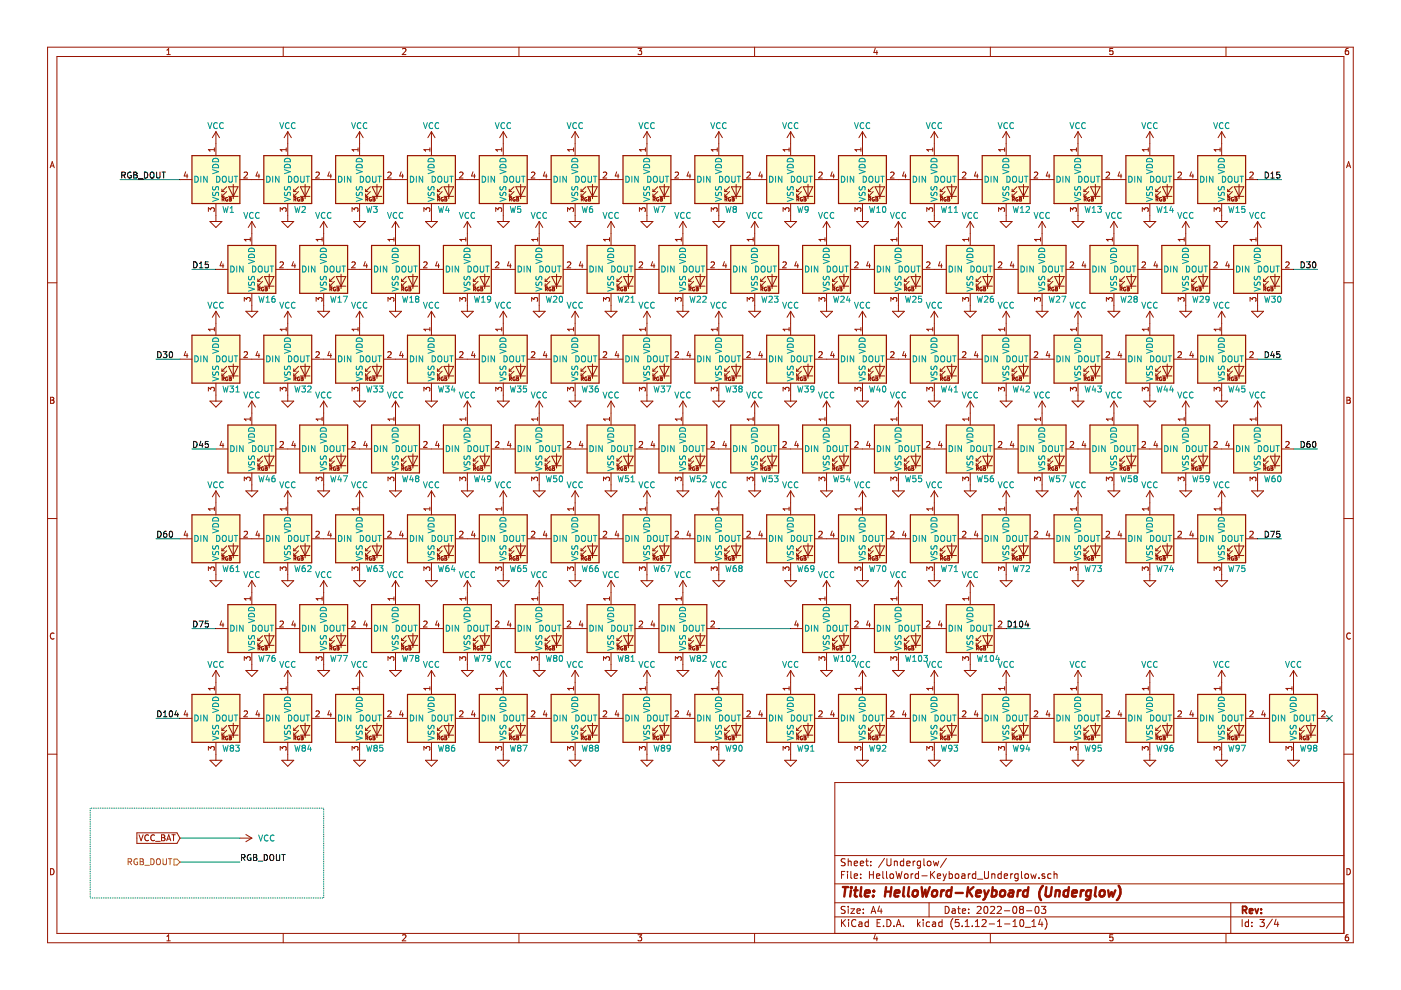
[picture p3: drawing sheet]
<svg xmlns="http://www.w3.org/2000/svg" width="297mm" height="210mm" viewBox="0 0 297 210" stroke-linecap="round" stroke-linejoin="round" font-family="sans-serif">
<path d="M.1 0h297v209.9h-297z" fill-rule="evenodd" fill="#fff" stroke="#fff" stroke-width=".21"/>
<g fill="none" stroke="#981200" stroke-width=".21">
<path d="M10.1 10h276.8v189.9h-276.8zM12.1 12h272.8v185.9h-272.8zM35.4 11.6h.7M35.4 10.6l.4-.3v1.3M60 10v2M85.3 10.4l.5-.1 .3 .3-.8 1h.8M110 10v2M135.3 10.3h.8l-.5 .5 .4 .1v.5l-.2 .2-.5-.2M160 10v2M185.6 10.2l-.3 .9h.8M185.9 10.7v.9M210 10v2"/>
<path d="M235.9 10.3h-.6v.6l.6-.1v.6l-.1 .2-.5-.2M259.9 10v2M285.9 10.3h-.4l-.2 .3-.1 .7 .3 .3 .4-.2v-.6h-.4l-.3 .2M10.6 35.6l.5-1.3 .4 1.3M10.7 35.2h.7M38.2 38.1h2.5M39.4 36.4l-.3 .9h.7M39.7 36.9v.8M45.4 31.4v.7M45.4 31.7h-1.2l.3 .4M45.8 27.9v5.1M45.8 27.9l-.8 1.3"/>
<path d="M45.8 27.9l.7 1.3M48.1 39.6l-1.1 1M48.4 39.6h2.1l-1 2zM49.5 39.1v3M50.9 38.1h5M51.7 36.6l.5-.1 .3 .3-.8 .9h.8M54.6 36.4l-.3 .9h.8M54.9 36.9v.8M60.7 31.7h-1.3l.4 .4M60.7 31.4v.7M61 27.9v5.1M61 27.9l-.8 1.3"/>
<path d="M61 27.9l.8 1.3M63.3 39.6l-1 1M63.7 39.6h2l-1 2zM64.7 39.1v3M66.1 38.1h5.1M67 36.6l.5-.1 .2 .3-.8 .9h.8M69.8 36.4l-.3 .9h.8M70.1 36.9v.8M75.9 31.7h-1.3l.4 .4M75.9 31.4v.7M76.2 27.9v5.1M76.2 27.9l-.7 1.3"/>
<path d="M76.2 27.9l.8 1.3M78.5 39.6l-1 1M78.9 39.6h2l-1 2zM79.9 39.1v3M81.3 38.1h5.1M82.2 36.6l.5-.1 .2 .3-.7 .9h.7M85.1 36.4l-.4 .9h.8M85.4 36.9v.8M91.1 31.7h-1.2l.3 .4M91.1 31.4v.7M91.5 27.9v5.1M91.5 27.9l-.8 1.3"/>
<path d="M91.5 27.9l.7 1.3M93.8 39.6l-1.1 1M94.1 39.6h2.1l-1 2zM95.2 39.1v3M96.6 38.1h5M97.4 36.6l.5-.1 .3 .3-.8 .9h.8M100.3 36.4l-.3 .9h.8M100.6 36.9v.8M106.4 31.7h-1.3l.4 .4M106.4 31.4v.7M106.7 27.9v5.1M106.7 27.9l-.8 1.3"/>
<path d="M106.7 27.9l.8 1.3M109 39.6l-1 1M109.4 39.6h2l-1 2zM110.4 39.1v3M111.8 38.1h5.1M112.7 36.6l.5-.1 .2 .3-.8 .9h.8M115.5 36.4l-.3 .9h.8M115.8 36.9v.8M121.6 31.7h-1.3l.4 .4M121.6 31.4v.7M121.9 27.9v5.1M121.9 27.9l-.7 1.3"/>
<path d="M121.9 27.9l.8 1.3M124.2 39.6l-1 1M124.6 39.6h2l-1 2zM125.6 39.1v3M127 38.1h5.1M127.9 36.6l.5-.1 .2 .3-.7 .9h.7M130.7 36.4l-.3 .9h.8M131 36.9v.8M136.8 31.7h-1.2l.3 .4M136.8 31.4v.7M137.2 27.9v5.1M137.2 27.9l-.8 1.3"/>
<path d="M137.2 27.9l.7 1.3M139.5 39.6l-1.1 1M139.8 39.6h2.1l-1.1 2zM140.8 39.1v3M142.2 38.1h5.1M143.1 36.6l.5-.1 .3 .3-.8 .9h.8M146 36.4l-.3 .9h.8M146.3 36.9v.8M152.1 31.7h-1.3l.4 .4M152.1 31.4v.7M152.4 27.9v5.1M152.4 27.9l-.8 1.3"/>
<path d="M152.4 27.9l.8 1.3M154.7 39.6l-1 1M155.1 39.6h2l-1 2zM156.1 39.1v3M157.5 38.1h5.1M158.4 36.6l.4-.1 .3 .3-.8 .9h.8M161.2 36.4l-.3 .9h.8M161.5 36.9v.8M167.3 31.7h-1.3l.4 .4M167.3 31.4v.7M167.6 27.9v5.1M167.6 27.9l-.7 1.3"/>
<path d="M167.6 27.9l.8 1.3M169.9 39.6l-1 1M170.3 39.6h2l-1 2zM171.3 39.1v3M172.7 38.1h5.1M173.6 36.6l.5-.1 .2 .3-.8 .9h.8M176.4 36.4l-.3 .9h.8M176.7 36.9v.8M182.5 31.7h-1.2l.3 .4M182.5 31.4v.7M182.9 27.9v5.1M182.9 27.9l-.8 1.3"/>
<path d="M182.9 27.9l.7 1.3M185.1 39.6l-1 1M185.5 39.6h2.1l-1.1 2zM186.5 39.1v3M187.9 38.1h5.1M188.8 36.6l.5-.1 .3 .3-.8 .9h.8M191.7 36.4l-.3 .9h.8M192 36.9v.8M197.8 31.7h-1.3l.3 .4M197.8 31.4v.7M198.1 27.9v5.1M198.1 27.9l-.8 1.3"/>
<path d="M198.1 27.9l.8 1.3M200.4 39.6l-1 1M200.8 39.6h2l-1 2zM201.8 39.1v3M203.2 38.1h5M204.1 36.6l.4-.1 .3 .3-.8 .9h.8M206.9 36.4l-.3 .9h.8M207.2 36.9v.8M213 31.7h-1.3l.4 .4M213 31.4v.7M213.3 27.9v5.1M213.3 27.9l-.7 1.3"/>
<path d="M213.3 27.9l.8 1.3M215.6 39.6l-1 1M216 39.6h2l-1 2zM217 39.1v3M218.4 38.1h5.1M219.3 36.6l.5-.1 .2 .3-.8 .9h.8M222.1 36.4l-.3 .9h.8M222.4 36.9v.8M228.2 31.7h-1.2l.3 .4M228.2 31.4v.7M228.6 27.9v5.1M228.6 27.9l-.8 1.3"/>
<path d="M228.6 27.9l.7 1.3M230.8 39.6l-1 1M231.2 39.6h2.1l-1.1 2zM232.2 39.1v3M233.6 38.1h5.1M234.5 36.6l.5-.1 .3 .3-.8 .9h.8M237.4 36.4l-.3 .9h.7M237.7 36.9v.8M243.5 31.7h-1.3l.3 .4M243.5 31.4v.7M243.8 27.9v5.1M243.8 27.9l-.8 1.3"/>
<path d="M243.8 27.9l.7 1.3M246.1 39.6l-1 1M246.5 39.6h2l-1 2zM247.5 39.1v3M248.9 38.1h5M249.8 36.6l.4-.1 .3 .3-.8 .9h.8M252.6 36.4l-.3 .9h.8M252.9 36.9v.8M258.7 31.7h-1.3l.4 .4M258.7 31.4v.7M259 27.9v5.1M259 27.9l-.7 1.3"/>
<path d="M259 27.9l.8 1.3M261.3 39.6l-1 1M261.7 39.6h2l-1 2zM262.7 39.1v3M264.1 38.1h2.5M265 36.6l.5-.1 .2 .3-.8 .9h.8M285.5 35.6l.4-1.3 .5 1.3M285.6 35.2h.6M10.1 60h2M44.2 44.8v-.8l.5 .5 .1-.4 .4-.1 .2 .3-.1 .5M44.5 47h2.5l-1.2 1.2zM45.8 43.2v3.8"/>
<path d="M45.8 57.1h2.5M47 55.5l-.3 .9h.8M47 41.6h.6M47 40.6h.6M47 40.1v.5M47 41.1v.5M47.1 42.3l.4-.1v-.3h-.4v.7M47.3 42.3l.2 .3M47.3 56v.8M48.1 40.6l-1.1 1M48.2 41.9l-.3 .1-.1 .3 .2 .3 .3-.1v-.2h-.2M48.4 41.6h2.1"/>
<path d="M48.6 42.2h.3M49 41.9h-.4v.7h.4l.1-.2-.2-.2M49 41.9h.1M49 42.2h-.1M49 41.9v.3M49 42.2h.1M53.1 50.8h-1.3l.4 .3M53.1 50.4v.7M53.4 47v5M53.4 47l-.8 1.2M53.4 47l.8 1.2M54.7 59.7h.5"/>
<path d="M54.7 59.1v.6M55.7 59.7l-1 1M55.7 58.6l-1 1.1M56.1 58.6h2l-1 2.1zM57.1 58.1v3.1M58.5 57.1h5M59.4 55.6l.4-.1 .3 .4-.8 .9h.8M59.4 44.8v-.8l.5 .5 .1-.4 .5-.1 .2 .3-.1 .5M59.7 47h2.6l-1.3 1.2zM61 43.2v3.8M62.2 55.5l-.3 .9h.8M62.3 41.6h.5"/>
<path d="M62.3 40.6h.5M62.3 40.1v.5M62.3 41.1v.5M62.5 42.3l.3 .3M62.5 56v.8M62.7 41.9h-.4v.7M62.7 42.2l-.4 .1M62.7 41.9h.1M62.7 41.9v.3M62.7 42.2h.1M63.3 40.6l-1 1M63.5 41.9l-.4 .1-.1 .3 .2 .3 .3-.1v-.2h-.1"/>
<path d="M63.7 41.6h2M63.9 42.2h.2M64.2 41.9h-.3v.7h.3l.1-.2-.2-.2M64.2 41.9h.1M64.2 42.2h-.1M64.2 41.9v.3M64.2 42.2h.1M68.3 50.8h-1.3l.4 .3M68.3 50.4v.7M68.6 47v5M68.6 47l-.7 1.2M68.6 47l.8 1.2"/>
<path d="M69.9 59.7h.5M69.9 59.1v.6M70.9 59.7l-1 1M70.9 58.6l-1 1.1M71.3 58.6h2l-1 2.1zM72.3 58.1v3.1M73.7 57.1h5.1M74.6 55.6l.5-.1 .2 .4-.8 .9h.8M74.6 44.8v-.8l.5 .5 .2-.4 .4-.1 .2 .3-.1 .5M75 47h2.5l-1.3 1.2zM76.2 43.2v3.8M77.4 55.5l-.3 .9h.8"/>
<path d="M77.5 41.6h.5M77.5 40.6h.5M77.5 40.1v.5M77.5 41.1v.5M77.7 42.3l.3 .3M77.7 56v.8M77.9 41.9h-.3v.7M77.9 42.2l-.3 .1M77.9 41.9h.1M77.9 41.9v.3M77.9 42.2h.1M78.5 40.6l-1 1"/>
<path d="M78.7 41.9l-.4 .1v.3l.1 .3 .4-.1v-.2h-.2M78.9 41.6h2M79.1 41.9h.3v.7h-.3zM79.1 42.2h.2M83.5 50.8h-1.2l.3 .3M83.5 50.4v.7M83.9 47v5M83.9 47l-.8 1.2M83.9 47l.7 1.2M85.1 59.7h.5M85.1 59.1v.6M86.1 59.7l-1 1"/>
<path d="M86.1 58.6l-1 1.1M86.5 58.6h2.1l-1.1 2.1zM87.5 58.1v3.1M88.9 57.1h5.1M89.8 55.6l.5-.1 .3 .4-.8 .9h.8M89.9 44.8v-.8l.5 .5 .1-.4 .4-.1 .2 .3-.1 .5M90.2 47h2.5l-1.2 1.2zM91.5 43.2v3.8M92.7 55.5l-.3 .9h.7M92.7 41.6h.6M92.7 40.6h.6M92.7 40.1v.5"/>
<path d="M92.7 41.1v.5M92.8 42.3l.3-.1 .1-.3h-.4v.7M93 42.3l.2 .3M93 56v.8M93.8 40.6l-1.1 1M93.9 41.9l-.3 .1-.1 .3 .2 .3 .3-.1v-.2h-.2M94.1 41.6h2.1M94.3 42.2h.3M94.6 41.9h-.3v.7h.4v-.2l-.1-.2M94.6 41.9h.1M94.6 42.2h.1M94.7 41.9v.3"/>
<path d="M94.7 42.2h-.1M98.8 50.8h-1.3l.3 .3M98.8 50.4v.7M99.1 47v5M99.1 47l-.8 1.2M99.1 47l.8 1.2M100.4 59.7h.5M100.4 59.1v.6M101.4 59.7l-1 1M101.4 58.6l-1 1.1M101.8 58.6h2l-1 2.1zM102.8 58.1v3.1"/>
<path d="M104.2 57.1h5M105.1 55.6l.4-.1 .3 .4-.8 .9h.8M105.1 44.8v-.8l.5 .5 .1-.4 .4-.1 .3 .3-.2 .5M105.4 47h2.6l-1.3 1.2zM106.7 43.2v3.8M107.9 55.5l-.3 .9h.8M108 41.6h.5M108 40.6h.5M108 40.1v.5M108 41.1v.5M108.2 42.3l.3 .3M108.2 56v.8"/>
<path d="M108.4 41.9h-.4v.7M108.4 42.2l-.4 .1M108.4 41.9h.1M108.4 41.9v.3M108.4 42.2h.1M109 40.6l-1 1M109.2 41.9l-.4 .1-.1 .3 .2 .3 .3-.1v-.2h-.1M109.4 41.6h2M109.5 42.2h.3M109.9 41.9h-.4v.7h.4l.1-.2-.2-.2M109.9 41.9h.1M109.9 42.2h-.1"/>
<path d="M109.9 41.9v.3M109.9 42.2h.1M114 50.8h-1.3l.4 .3M114 50.4v.7M114.3 47l.8 1.2M114.3 47v5M114.3 47l-.7 1.2M115.6 59.7h.5M115.6 59.1v.6M116.6 59.7l-1 1M116.6 58.6l-1 1.1M117 58.6h2l-1 2.1z"/>
<path d="M118 58.1v3.1M119.4 57.1h5.1M120.3 55.6l.5-.1 .2 .4-.8 .9h.8M120.3 44.8v-.8l.5 .5 .1-.4 .5-.1 .2 .3-.1 .5M120.7 47h2.5l-1.3 1.2zM121.9 43.2v3.8M123.1 55.5l-.3 .9h.8M123.2 41.6h.5M123.2 40.6h.5M123.2 40.1v.5M123.2 41.1v.5M123.3 42.3l.3-.1v-.3h-.3v.7"/>
<path d="M123.4 42.3l.3 .3M123.4 56v.8M124.2 40.6l-1 1M124.4 41.9l-.4 .1v.3l.1 .3 .3-.1v-.2h-.1M124.6 41.6h2M124.8 41.9h.3v.7h-.3zM124.8 42.2h.2M129.2 50.8h-1.2l.3 .3M129.2 50.4v.7M129.6 47v5M129.6 47l-.8 1.2M129.6 47l.7 1.2"/>
<path d="M130.8 59.7h.5M130.8 59.1v.6M131.8 59.7l-1 1M131.8 58.6l-1 1.1M132.2 58.6h2l-1 2.1zM133.2 58.1v3.1M134.6 57.1h5.1M135.5 55.6l.5-.1 .3 .4-.8 .9h.8M135.6 44.8v-.8l.5 .5 .1-.4 .4-.1 .2 .3-.1 .5M135.9 47h2.5l-1.2 1.2zM137.2 43.2v3.8M138.4 55.5l-.3 .9h.7"/>
<path d="M138.4 41.6h.5M138.4 40.6h.5M138.4 40.1v.5M138.4 41.1v.5M138.5 42.3l.3-.1 .1-.3h-.4v.7M138.7 42.3l.2 .3M138.7 56v.8M139.5 40.6l-1.1 1M139.6 41.9l-.3 .1-.1 .3 .2 .3 .3-.1v-.2h-.2M139.8 41.6h2.1M140 42.2h.3M140.3 41.9h-.3v.7h.4v-.2l-.1-.2"/>
<path d="M140.3 41.9h.1M140.3 42.2h.1M140.4 41.9v.3M140.4 42.2h-.1M144.5 50.8h-1.3l.3 .3M144.5 50.4v.7M144.8 47v5M144.8 47l-.8 1.2M144.8 47l.7 1.2M146.1 59.7h.5M146.1 59.1v.6M147.1 59.7l-1 1"/>
<path d="M147.1 58.6l-1 1.1M147.4 58.6h2.1l-1 2.1zM148.5 58.1v3.1M149.9 57.1h5M150.7 55.6l.5-.1 .3 .4-.8 .9h.8M150.8 44.8v-.8l.5 .5 .1-.4 .4-.1 .3 .3-.2 .5M151.1 47h2.6l-1.3 1.2zM152.4 43.2v3.8M153.6 55.5l-.3 .9h.8M153.7 41.6h.5M153.7 40.6h.5M153.7 40.1v.5"/>
<path d="M153.7 41.1v.5M153.9 42.3l.3 .3M153.9 56v.8M154.1 41.9h-.4v.7M154.1 42.2l-.4 .1M154.1 41.9h.1M154.1 41.9v.3M154.1 42.2h.1M154.7 40.6l-1 1M154.9 41.9l-.4 .1-.1 .3 .2 .3 .3-.1v-.2h-.1M155.1 41.6h2M155.2 41.9h.4v.7h-.4z"/>
<path d="M155.2 42.2h.3M159.7 50.8h-1.3l.4 .3M159.7 50.4v.7M160 47v5M160 47l-.7 1.2M160 47l.8 1.2M161.3 59.7h.5M161.3 59.1v.6M162.3 59.7l-1 1M162.3 58.6l-1 1.1M162.7 58.6h2l-1 2.1zM163.7 58.1v3.1"/>
<path d="M165.1 57.1h5.1M166 55.6l.5-.1 .2 .4-.8 .9h.8M166 44.8v-.8l.5 .5 .1-.4 .5-.1 .2 .3-.1 .5M166.4 47h2.5l-1.3 1.2zM167.6 43.2v3.8M168.8 55.5l-.3 .9h.8M168.9 41.6h.5M168.9 40.6h.5M168.9 40.1v.5M168.9 41.1v.5M169 42.3l.3-.1v-.3h-.3v.7M169.1 56v.8"/>
<path d="M169.1 42.3l.3 .3M169.9 40.6l-1 1M170.1 41.9l-.4 .1v.3l.1 .3 .3-.1v-.2h-.1M170.3 41.6h2M170.5 41.9h.3v.7h-.3zM170.5 42.2h.2M174.9 50.4v.7M174.9 50.8h-1.3l.4 .3M175.2 47v5M175.2 47l-.7 1.2M175.2 47l.8 1.2M176.5 59.1v.6"/>
<path d="M176.5 59.7h.5M177.5 59.7l-1 1M177.5 58.6l-1 1.1M177.9 58.6h2l-1 2.1zM178.9 58.1v3.1M180.3 57.1h5.1M181.2 55.6l.5-.1 .2 .4-.7 .9h.7M181.3 44.8v-.8l.4 .5 .2-.4 .4-.1 .2 .3-.1 .5M181.6 47h2.5l-1.2 1.2zM182.9 43.2v3.8M184.1 55.5l-.4 .9h.8M184.1 41.6h.5"/>
<path d="M184.1 40.6h.5M184.1 40.1v.5M184.1 41.1v.5M184.4 56v.8M184.4 42.3l.2 .3M184.5 41.9h-.3v.7M184.5 42.2l-.3 .1M184.5 41.9h.1M184.6 41.9v.3M184.6 42.2h-.1M185.1 40.6l-1 1M185.3 41.9l-.3 .1-.1 .3 .1 .3 .4-.1v-.2h-.2"/>
<path d="M185.5 41.6h2.1M185.7 42.2h.3M186 41.9h-.3v.7h.4v-.2l-.1-.2M186 41.9h.1M186 42.2h.1M186.1 41.9v.3M186.1 42.2h-.1M190.1 50.8h-1.2l.3 .3M190.1 50.4v.7M190.5 47v5M190.5 47l-.8 1.2M190.5 47l.7 1.2"/>
<path d="M191.7 59.1v.6M191.7 59.7h.6M192.8 59.7l-1.1 1M192.8 58.6l-1.1 1.1M193.1 58.6h2.1l-1 2.1zM194.2 58.1v3.1M195.6 57.1h5M196.4 55.6l.5-.1 .3 .4-.8 .9h.8M196.5 44.8v-.8l.5 .5 .1-.4 .4-.1 .3 .3-.2 .5M196.8 47h2.6l-1.3 1.2zM198.1 43.2v3.8M199.3 55.5l-.3 .9h.8"/>
<path d="M199.4 41.6h.5M199.4 40.6h.5M199.4 40.1v.5M199.4 41.1v.5M199.6 42.3l.2 .3M199.6 56v.8M199.8 41.9h-.4v.7M199.8 42.2l-.4 .1M199.8 41.9h.1M199.8 41.9v.3M199.8 42.2h.1M200.4 40.6l-1 1"/>
<path d="M200.6 41.9l-.4 .1-.1 .3 .2 .3 .3-.1v-.2h-.1M200.8 41.6h2M200.9 41.9h.4v.7h-.4zM200.9 42.2h.3M205.4 50.4v.7M205.4 50.8h-1.3l.4 .3M205.7 47v5M205.7 47l-.8 1.2M205.7 47l.8 1.2M207 59.7h.5M207 59.1v.6M208 59.7l-1 1"/>
<path d="M208 58.6l-1 1.1M208.4 58.6h2l-1 2.1zM209.4 58.1v3.1M210.8 57.1h5.1M211.7 55.6l.5-.1 .2 .4-.8 .9h.8M211.7 44.8v-.8l.5 .5 .1-.4 .5-.1 .2 .3-.1 .5M212.1 47h2.5l-1.3 1.2zM213.3 43.2v3.8M214.5 55.5l-.3 .9h.8M214.6 41.6h.5M214.6 40.6h.5M214.6 40.1v.5"/>
<path d="M214.6 41.1v.5M214.6 42.3l.4-.1v-.3h-.4v.7M214.8 42.3l.3 .3M214.8 56v.8M215.6 40.6l-1 1M215.8 41.9l-.4 .1v.3l.1 .3 .3-.1v-.2h-.1M216 41.6h2M216.2 41.9h.3v.7h-.3zM216.2 42.2h.2M220.6 50.8h-1.3l.4 .3M220.6 50.4v.7M220.9 47v5"/>
<path d="M220.9 47l-.7 1.2M220.9 47l.8 1.2M222.2 59.7h.5M222.2 59.1v.6M223.2 59.7l-1 1M223.2 58.6l-1 1.1M223.6 58.6h2l-1 2.1zM224.6 58.1v3.1M226 57.1h5.1M226.9 55.6l.5-.1 .2 .4-.7 .9h.7M227 44.8v-.8l.4 .5 .2-.4 .4-.1 .2 .3-.1 .5M227.3 47h2.5l-1.2 1.2z"/>
<path d="M228.6 43.2v3.8M229.7 55.5l-.3 .9h.8M229.8 41.6h.5M229.8 40.6h.5M229.8 40.1v.5M229.8 41.1v.5M230.1 42.3l.2 .3M230.1 56v.8M230.2 41.9h-.3v.7M230.2 42.2l-.3 .1M230.2 41.9h.1M230.3 41.9v.3"/>
<path d="M230.3 42.2h-.1M230.8 40.6l-1 1M231 41.9l-.3 .1-.1 .3 .1 .3 .4-.1v-.2h-.2M231.2 41.6h2.1M231.4 42.2h.3M231.7 41.9h-.3v.7h.4v-.2l-.1-.2M231.7 41.9h.1M231.7 42.2h.1M231.8 41.9v.3M231.8 42.2h-.1M235.8 50.8h-1.2l.3 .3M235.8 50.4v.7"/>
<path d="M236.2 47v5M236.2 47l-.8 1.2M236.2 47l.7 1.2M237.4 59.7h.5M237.4 59.1v.6M238.5 59.7l-1.1 1M238.5 58.6l-1.1 1.1M238.8 58.6h2.1l-1 2.1zM239.9 58.1v3.1M241.2 57.1h5.1M242.1 55.6l.5-.1 .3 .4-.8 .9h.8M242.2 44.8v-.8l.5 .5 .1-.4 .4-.1 .3 .3-.2 .5"/>
<path d="M242.5 47h2.6l-1.3 1.2zM243.8 43.2v3.8M245 55.5l-.3 .9h.8M245.1 41.6h.5M245.1 40.6h.5M245.1 40.1v.5M245.1 41.1v.5M245.3 42.3l.2 .3M245.3 56v.8M245.5 41.9h-.4v.7M245.5 42.2l-.4 .1M245.5 41.9h.1"/>
<path d="M245.5 41.9v.3M245.5 42.2h.1M246.1 40.6l-1 1M246.2 41.9l-.3 .1-.1 .3 .2 .3 .3-.1v-.2h-.2M246.5 41.6h2M246.6 41.9h.4v.7h-.4zM246.6 42.2h.3M251.1 50.8h-1.3l.4 .3M251.1 50.4v.7M251.4 47v5M251.4 47l-.8 1.2M251.4 47l.8 1.2"/>
<path d="M252.7 59.7h.5M252.7 59.1v.6M253.7 59.7l-1 1M253.7 58.6l-1 1.1M254.1 58.6h2l-1 2.1zM255.1 58.1v3.1M256.5 57.1h5.1M257.4 55.6l.5-.1 .2 .4-.8 .9h.8M257.4 44.8v-.8l.5 .5 .1-.4 .5-.1 .2 .3-.1 .5M257.7 47h2.6l-1.3 1.2zM259 43.2v3.8M260.2 55.5l-.3 .9h.8"/>
<path d="M260.3 41.6h.5M260.3 40.6h.5M260.3 40.1v.5M260.3 41.1v.5M260.3 42.3l.4-.1v-.3h-.4v.7M260.5 42.3l.3 .3M260.5 56v.8M261.3 40.6l-1 1M261.5 41.9l-.4 .1-.1 .3 .2 .3 .3-.1v-.2h-.1M261.7 41.6h2M261.9 42.2h.2M262.2 41.9h-.3v.7h.3l.1-.2-.2-.2"/>
<path d="M262.2 41.9h.1M262.2 42.2h-.1M262.2 41.9v.3M262.2 42.2h.1M266.3 50.8h-1.3l.4 .3M266.3 50.4v.7M266.6 47v5M266.6 47l-.7 1.2M266.6 47l.8 1.2M267.9 59.7h.5M267.9 59.1v.6M268.9 59.7l-1 1"/>
<path d="M268.9 58.6l-1 1.1M269.3 58.6h2l-1 2.1zM270.3 58.1v3.1M271.7 57.1h2.5M272.6 55.6l.5-.1 .2 .4-.8 .9h.8M284.9 60h2M38.2 76.2h2.5M39.4 74.5l-.3 .9h.7M39.7 75v.8M45.4 69.4v.8M45.4 69.8h-1.2l.3 .4M45.8 66v5.1"/>
<path d="M45.8 66l-.8 1.3M45.8 66l.7 1.3M47 78.2v.5M47 79.2v.5M47 79.7h.6M47 78.7h.6M48.1 78.7l-1.1 1M48.1 77.7l-1.1 1M48.2 80h-.3l-.1 .4 .2 .3 .3-.1v-.2h-.2M48.4 77.7h2.1l-1 2zM48.4 79.7h2.1M49.5 77.2v3"/>
<path d="M50.9 76.2h5M51.7 74.7l.5-.1 .3 .3-.8 .9h.8M51.8 63.9v-.8l.5 .4 .1-.3 .4-.1 .3 .2-.2 .6M52.1 66h2.6l-1.3 1.3zM53.4 62.2v3.8M54.6 74.5l-.3 .9h.8M54.7 60.7h.5M54.7 60.2v.5M54.9 75v.8M54.9 61.3l.2 .4M55.1 61l-.4-.1v.8M55.1 61h.1"/>
<path d="M55.1 61v.3h-.4M55.9 61h-.4l-.1 .3 .2 .3h.3v-.3h-.1M56.1 60.7h2M56.2 61.3h.3M56.5 61.3l.1-.3-.4-.1v.8l.4-.1v-.3M56.5 61.3h.1M56.6 61.3h.1M60.7 69.4v.8M60.7 69.8h-1.3l.4 .4M61 66v5.1M61 66l-.8 1.3M61 66l.8 1.3"/>
<path d="M62.3 78.2v.5M62.3 79.2v.5M62.3 79.7h.5M62.3 78.7h.5M63.3 78.7l-1 1M63.3 77.7l-1 1M63.5 80h-.4l-.1 .4 .2 .3 .3-.1v-.2h-.1M63.7 79.7h2M63.7 77.7h2l-1 2zM64.7 77.2v3M66.1 76.2h5.1M67 74.7l.5-.1 .2 .3-.8 .9h.8"/>
<path d="M67 63.9v-.8l.5 .4 .1-.3 .5-.1 .2 .2-.1 .6M67.4 66h2.5l-1.3 1.3zM68.6 62.2v3.8M69.8 74.5l-.3 .9h.8M69.9 60.7h.5M69.9 60.2v.5M69.9 61.3h.4v-.3l-.4-.1v.8M70.1 75v.8M70.1 61.3l.3 .4M71.1 61h-.4v.3l.1 .3h.3v-.3h-.1M71.3 60.7h2M71.5 61.3h.2"/>
<path d="M71.8 61l-.3-.1v.8l.3-.1 .1-.2-.2-.1M71.8 61h.1M71.8 61.2l-.1 .1M71.8 61v.2M71.8 61.2h.1M75.9 69.4v.8M75.9 69.8h-1.3l.4 .4M76.2 66v5.1M76.2 66l-.7 1.3M76.2 66l.8 1.3M77.5 78.2v.5M77.5 79.2v.5"/>
<path d="M77.5 79.7h.5M77.5 78.7h.5M78.5 78.7l-1 1M78.5 77.7l-1 1M78.7 80h-.4v.4l.1 .3 .4-.1v-.2h-.2M78.9 79.7h2M78.9 77.7h2l-1 2zM79.9 77.2v3M81.3 76.2h5.1M82.2 74.7l.5-.1 .2 .3-.7 .9h.7M82.3 63.9v-.8l.4 .4 .2-.3 .4-.1 .2 .2-.1 .6M82.6 66h2.5l-1.2 1.3z"/>
<path d="M83.9 62.2v3.8M85.1 74.5l-.4 .9h.8M85.1 60.7h.5M85.1 60.2v.5M85.4 75v.8M85.4 61.3l.2 .4M85.5 61l-.3-.1v.8M85.5 61h.1M85.6 61l-.1 .3h-.3M86.3 61h-.3l-.1 .3 .1 .3h.4v-.3h-.2M86.5 60.7h2.1M86.7 61.3h.3"/>
<path d="M87 61l-.3-.1v.8l.4-.1v-.2l-.1-.1M87 61h.1M87 61.2v.1M87.1 61v.2M87.1 61.2h-.1M91.1 69.4v.8M91.1 69.8h-1.2l.3 .4M91.5 66v5.1M91.5 66l-.8 1.3M91.5 66l.7 1.3M92.7 78.2v.5M92.7 79.2v.5"/>
<path d="M92.7 79.7h.6M92.7 78.7h.6M93.8 78.7l-1.1 1M93.8 77.7l-1.1 1M93.9 80h-.3l-.1 .4 .2 .3 .3-.1v-.2h-.2M94.1 79.7h2.1M94.1 77.7h2.1l-1 2zM95.2 77.2v3M96.6 76.2h5M97.4 74.7l.5-.1 .3 .3-.8 .9h.8M97.5 63.9v-.8l.5 .4 .1-.3 .4-.1 .3 .2-.2 .6M97.8 66h2.6l-1.3 1.3z"/>
<path d="M99.1 62.2v3.8M100.3 74.5l-.3 .9h.8M100.4 60.7h.5M100.4 60.2v.5M100.4 61.3h.4v-.3l-.4-.1v.8M100.6 75v.8M100.6 61.3l.2 .4M101.6 61h-.4l-.1 .3 .2 .3h.3v-.3h-.2M101.8 60.7h2M101.9 61.3h.3M102.2 61.3h.1M102.2 61.3l.1-.3-.4-.1v.8l.4-.1v-.3"/>
<path d="M102.3 61.3h.1M106.4 69.4v.8M106.4 69.8h-1.3l.4 .4M106.7 66v5.1M106.7 66l-.8 1.3M106.7 66l.8 1.3M108 78.2v.5M108 79.2v.5M108 79.7h.5M108 78.7h.5M109 78.7l-1 1M109 77.7l-1 1"/>
<path d="M109.2 80h-.4l-.1 .4 .2 .3 .3-.1v-.2h-.1M109.4 79.7h2M109.4 77.7h2l-1 2zM110.4 77.2v3M111.8 76.2h5.1M112.7 74.7l.5-.1 .2 .3-.8 .9h.8M112.7 63.9v-.8l.5 .4 .1-.3 .5-.1 .2 .2-.1 .6M113.1 66h2.5l-1.3 1.3zM114.3 62.2v3.8M115.5 74.5l-.3 .9h.8M115.6 60.7h.5M115.6 60.2v.5"/>
<path d="M115.6 61.3h.4v-.3l-.4-.1v.8M115.8 75v.8M115.8 61.3l.3 .4M116.8 61h-.4v.3l.1 .3h.3v-.3h-.1M117 60.7h2M117.2 61.3h.2M117.5 61l-.3-.1v.8l.3-.1 .1-.2-.2-.1M117.5 61h.1M117.5 61.2l-.1 .1M117.5 61v.2M117.5 61.2h.1M121.6 69.4v.8"/>
<path d="M121.6 69.8h-1.3l.4 .4M121.9 66v5.1M121.9 66l-.7 1.3M121.9 66l.8 1.3M123.2 78.2v.5M123.2 79.2v.5M123.2 79.7h.5M123.2 78.7h.5M124.2 78.7l-1 1M124.2 77.7l-1 1M124.4 80h-.4v.4l.1 .3 .3-.1v-.2h-.1M124.6 79.7h2"/>
<path d="M124.6 77.7h2l-1 2zM125.6 77.2v3M127 76.2h5.1M127.9 74.7l.5-.1 .2 .3-.7 .9h.7M128 63.9v-.8l.4 .4 .2-.3 .4-.1 .2 .2-.1 .6M128.3 66h2.5l-1.2 1.3zM129.6 62.2v3.8M130.7 74.5l-.3 .9h.8M130.8 60.7h.5M130.8 60.2v.5M131 75v.8M131 61.3l.3 .4"/>
<path d="M131.2 61l-.3-.1v.8M131.2 61h.1M131.3 61l-.1 .3h-.3M132 61h-.3l-.1 .3 .1 .3h.4v-.3h-.2M132.2 60.7h2M132.4 61.3h.2M132.7 61l-.3-.1v.8l.4-.1v-.2l-.2-.1M132.7 61h.1M132.7 61.2l-.1 .1M132.8 61v.2M132.8 61.2h-.1M136.8 69.8h-1.2l.3 .4"/>
<path d="M136.8 69.4v.8M137.2 66v5.1M137.2 66l-.8 1.3M137.2 66l.7 1.3M138.4 78.2v.5M138.4 79.2v.5M138.4 79.7h.5M138.4 78.7h.5M139.5 78.7l-1.1 1M139.5 77.7l-1.1 1M139.6 80h-.3l-.1 .4 .2 .3 .3-.1v-.2h-.2M139.8 79.7h2.1"/>
<path d="M139.8 77.7h2.1l-1.1 2zM140.8 77.2v3M142.2 76.2h5.1M143.1 74.7l.5-.1 .3 .3-.8 .9h.8M143.2 63.9v-.8l.5 .4 .1-.3 .4-.1 .3 .2-.2 .6M143.5 66h2.6l-1.3 1.3zM144.8 62.2v3.8M146 74.5l-.3 .9h.8M146.1 60.7h.5M146.1 60.2v.5M146.1 61.3h.4v-.3l-.4-.1v.8M146.3 75v.8"/>
<path d="M146.3 61.3l.2 .4M147.2 61h-.3l-.1 .3 .2 .3h.3v-.3h-.2M147.4 60.7h2.1M147.6 61.3h.3M147.9 61.3h.1M147.9 61.3l.1-.3-.4-.1v.8l.4-.1v-.3M148 61.3h.1M152.1 69.4v.8M152.1 69.8h-1.3l.4 .4M152.4 66v5.1M152.4 66l-.8 1.3M152.4 66l.8 1.3"/>
<path d="M153.7 78.2v.5M153.7 79.2v.5M153.7 79.7h.5M153.7 78.7h.5M154.7 78.7l-1 1M154.7 77.7l-1 1M154.9 80h-.4l-.1 .4 .2 .3 .3-.1v-.2h-.1M155.1 79.7h2M155.1 77.7h2l-1 2zM156.1 77.2v3M157.5 76.2h5.1M158.4 74.7l.4-.1 .3 .3-.8 .9h.8"/>
<path d="M158.4 63.9v-.8l.5 .4 .1-.3 .5-.1 .2 .2-.1 .6M158.7 66h2.6l-1.3 1.3zM160 62.2v3.8M161.2 74.5l-.3 .9h.8M161.3 60.7h.5M161.3 60.2v.5M161.3 61.3h.4v-.3l-.4-.1v.8M161.5 75v.8M161.5 61.3l.3 .4M162.5 61h-.4l-.1 .3 .2 .3h.3v-.3h-.1M162.7 60.7h2M162.9 61.3h.2"/>
<path d="M163.2 61l-.3-.1v.8l.3-.1 .1-.2-.2-.1M163.2 61h.1M163.2 61.2l-.1 .1M163.2 61v.2M163.2 61.2h.1M167.3 69.4v.8M167.3 69.8h-1.3l.4 .4M167.6 66v5.1M167.6 66l-.7 1.3M167.6 66l.8 1.3M168.9 78.2v.5M168.9 79.2v.5"/>
<path d="M168.9 79.7h.5M168.9 78.7h.5M169.9 78.7l-1 1M169.9 77.7l-1 1M170.1 80h-.4v.4l.1 .3 .3-.1v-.2h-.1M170.3 79.7h2M170.3 77.7h2l-1 2zM171.3 77.2v3M172.7 76.2h5.1M173.6 74.7l.5-.1 .2 .3-.8 .9h.8M173.6 63.9v-.8l.5 .4 .2-.3 .4-.1 .2 .2-.1 .6M174 66h2.5l-1.3 1.3z"/>
<path d="M175.2 62.2v3.8M176.4 74.5l-.3 .9h.8M176.5 60.2v.5M176.5 60.7h.5M176.7 75v.8M176.7 61.3l.3 .4M176.9 61l-.3-.1v.8M176.9 61h.1M176.9 61v.3h-.3M177.7 61h-.3l-.1 .3 .1 .3h.4v-.3h-.2M177.9 60.7h2M178.1 61.3h.2"/>
<path d="M178.3 61.3l.1-.3-.3-.1v.8l.3-.1 .1-.3M178.3 61.3h.1M178.4 61.3h.1M182.5 69.8h-1.2l.3 .4M182.5 69.4v.8M182.9 66v5.1M182.9 66l-.8 1.3M182.9 66l.7 1.3M184.1 78.2v.5M184.1 79.2v.5M184.1 79.7h.5M184.1 78.7h.5"/>
<path d="M185.1 78.7l-1 1M185.1 77.7l-1 1M185.3 80h-.3l-.1 .4 .1 .3 .4-.1v-.2h-.2M185.5 79.7h2.1M185.5 77.7h2.1l-1.1 2zM186.5 77.2v3M187.9 76.2h5.1M188.8 74.7l.5-.1 .3 .3-.8 .9h.8M188.9 63.9v-.8l.5 .4 .1-.3 .4-.1 .2 .2-.1 .6M189.2 66h2.5l-1.2 1.3zM190.5 62.2v3.8M191.7 74.5l-.3 .9h.8"/>
<path d="M191.7 60.2v.5M191.7 60.7h.6M191.8 61.3h.4v-.3l-.4-.1v.8M192 75v.8M192 61.3l.2 .4M192.9 61h-.3l-.1 .3 .2 .3h.3v-.3h-.2M193.1 60.7h2.1M193.3 61.3h.3M193.6 61.3h.1M193.6 61.3l.1-.3-.4-.1v.8l.4-.1v-.3M193.7 61.3h.1M197.8 69.4v.8"/>
<path d="M197.8 69.8h-1.3l.3 .4M198.1 66v5.1M198.1 66l-.8 1.3M198.1 66l.8 1.3M199.4 78.2v.5M199.4 79.2v.5M199.4 79.7h.5M199.4 78.7h.5M200.4 78.7l-1 1M200.4 77.7l-1 1M200.6 80h-.4l-.1 .4 .2 .3 .3-.1v-.2h-.1M200.8 79.7h2"/>
<path d="M200.8 77.7h2l-1 2zM201.8 77.2v3M203.2 76.2h5M204.1 74.7l.4-.1 .3 .3-.8 .9h.8M204.1 63.9v-.8l.5 .4 .1-.3 .5-.1 .2 .2-.1 .6M204.4 66h2.6l-1.3 1.3zM205.7 62.2v3.8M206.9 74.5l-.3 .9h.8M207 60.7h.5M207 60.2v.5M207.2 75v.8M207.2 61.3l.3 .4"/>
<path d="M207.4 61l-.4-.1v.8M207.4 61h.1M207.4 61v.3h-.4M208.2 61h-.4l-.1 .3 .2 .3h.3v-.3h-.1M208.4 60.7h2M208.6 61.3h.2M208.9 61l-.3-.1v.8l.3-.1 .1-.2-.2-.1M208.9 61h.1M208.9 61.2l-.1 .1M208.9 61v.2M208.9 61.2h.1M213 69.4v.8"/>
<path d="M213 69.8h-1.3l.4 .4M213.3 66v5.1M213.3 66l-.7 1.3M213.3 66l.8 1.3M214.6 78.2v.5M214.6 79.2v.5M214.6 79.7h.5M214.6 78.7h.5M215.6 78.7l-1 1M215.6 77.7l-1 1M215.8 80h-.4v.4l.1 .3 .3-.1v-.2h-.1M216 79.7h2"/>
<path d="M216 77.7h2l-1 2zM217 77.2v3M218.4 76.2h5.1M219.3 74.7l.5-.1 .2 .3-.8 .9h.8M219.3 63.9v-.8l.5 .4 .1-.3 .5-.1 .2 .2-.1 .6M219.7 66h2.5l-1.3 1.3zM220.9 62.2v3.8M222.1 74.5l-.3 .9h.8M222.2 60.7h.5M222.2 60.2v.5M222.4 75v.8M222.4 61.3l.3 .4"/>
<path d="M222.6 61l-.3-.1v.8M222.6 61h.1M222.6 61v.3h-.3M223.4 61h-.4v.3l.1 .3h.4v-.3h-.2M223.6 60.7h2M223.8 61.3h.2M224 61.3h.1M224 61.3l.1-.3-.3-.1v.8l.3-.1 .1-.3M224.1 61.3h.1M228.2 69.4v.8M228.2 69.8h-1.2l.3 .4M228.6 66v5.1"/>
<path d="M228.6 66l-.8 1.3M228.6 66l.7 1.3M229.8 78.2v.5M229.8 79.2v.5M229.8 79.7h.5M229.8 78.7h.5M230.8 78.7l-1 1M230.8 77.7l-1 1M231 80h-.3l-.1 .4 .1 .3 .4-.1v-.2h-.2M231.2 79.7h2.1M231.2 77.7h2.1l-1.1 2zM232.2 77.2v3"/>
<path d="M233.6 76.2h5.1M234.5 74.7l.5-.1 .3 .3-.8 .9h.8M234.6 63.9v-.8l.5 .4 .1-.3 .4-.1 .2 .2-.1 .6M234.9 66h2.5l-1.2 1.3zM236.2 62.2v3.8M237.4 74.5l-.3 .9h.7M237.4 60.7h.5M237.4 60.2v.5M237.5 61.3h.3l.1-.3-.4-.1v.8M237.7 75v.8M237.7 61.3l.2 .4M238.6 61h-.3l-.1 .3 .2 .3h.3v-.3h-.2"/>
<path d="M238.8 60.7h2.1M239 61.3h.3M239.3 61.3h.1M239.3 61l-.3-.1v.8l.4-.1v-.3M239.3 61h.1M239.3 61.2v.1M239.4 61.3h.1M239.4 61v.2M239.4 61.2h-.1M243.5 69.4v.8M243.5 69.8h-1.3l.3 .4M243.8 66v5.1"/>
<path d="M243.8 66l-.8 1.3M243.8 66l.7 1.3M245.1 78.2v.5M245.1 79.2v.5M245.1 79.7h.5M245.1 78.7h.5M246.1 78.7l-1 1M246.1 77.7l-1 1M246.2 80h-.3l-.1 .4 .2 .3 .3-.1v-.2h-.2M246.5 79.7h2M246.5 77.7h2l-1 2zM247.5 77.2v3"/>
<path d="M248.9 76.2h5M249.8 74.7l.4-.1 .3 .3-.8 .9h.8M249.8 63.9v-.8l.5 .4 .1-.3 .4-.1 .3 .2-.2 .6M250.1 66h2.6l-1.3 1.3zM251.4 62.2v3.8M252.6 74.5l-.3 .9h.8M252.7 60.7h.5M252.7 60.2v.5M252.9 75v.8M252.9 61.3l.3 .4M253.1 61l-.4-.1v.8M253.1 61h.1"/>
<path d="M253.1 61v.3h-.4M253.9 61l-.2-.1a.4 .4 0 0 0-.3 .4 .4 .4 0 0 0 .4 .4l.1-.1v-.3h-.1M254.1 60.7h2M254.2 61.3h.3M254.6 61l-.4-.1v.8l.4-.1 .1-.2-.2-.1M254.6 61h.1M254.6 61.2l-.1 .1M254.6 61v.2M254.6 61.2h.1M258.7 69.4v.8M258.7 69.8h-1.3l.4 .4M259 66v5.1"/>
<path d="M259 66l-.7 1.3M259 66l.8 1.3M260.3 78.2v.5M260.3 79.2v.5M260.3 79.7h.5M260.3 78.7h.5M261.3 78.7l-1 1M261.3 77.7l-1 1M261.5 80h-.4l-.1 .4 .2 .3 .3-.1v-.2h-.1M261.7 79.7h2M261.7 77.7h2l-1 2zM262.7 77.2v3"/>
<path d="M264.1 76.2h2.5M265 74.7l.5-.1 .2 .3-.8 .9h.8M265 63.9v-.8l.5 .4 .1-.3 .5-.1 .2 .2-.1 .6M265.4 66h2.5l-1.3 1.3zM266.6 62.2v3.8M267.9 60.7h.5M267.9 60.2v.5M268.1 61.3l.3 .4M268.3 61l-.3-.1v.8M268.3 61h.1M268.3 61v.3h-.3M269.1 61h-.4v.3l.1 .3h.3v-.3h-.1"/>
<path d="M269.3 60.7h2M269.5 61.3h.2M269.7 61.3h.1M269.7 61.3l.1-.3-.3-.1v.8l.3-.1 .1-.3M269.8 61.3h.1M10.7 84.2h.5l.2 .3-.2 .3 .3 .3-.3 .4h-.5zM10.7 84.8h.5M44.2 82.9v-.8l.5 .5 .1-.4 .4-.1 .2 .3-.1 .5M44.5 85h2.5l-1.2 1.3zM45.8 95.2h2.5M45.8 81.2v3.8M47 93.5l-.3 .9h.8"/>
<path d="M47.1 80.3h.4v-.3l-.4-.1v.8M47.3 94v.9M47.3 80.3l.2 .4M48.6 80.3h.3M48.9 80.3h.1M49 80.3h-.1M49 80.2v-.2l-.4-.1v.8h.4v-.3M49 80.3v.1M49 80.2v.1M53.1 88.8h-1.3l.4 .4M53.1 88.5v.7M53.4 85v5.1"/>
<path d="M53.4 85l-.8 1.3M53.4 85l.8 1.3M54.7 98.8h.5M54.7 97.7h.5M54.7 97.2v.5M54.7 98.2v.6M54.9 99.4l.2 .3M55.1 99.3l-.4 .1M55.1 99.3v-.3h-.4v.7M55.1 99.3h.1M55.7 97.7l-1 1.1M55.7 96.7l-1 1"/>
<path d="M55.9 99l-.4 .1-.1 .3 .2 .3h.3v-.3h-.1M56.1 98.8h2M56.1 96.7h2l-1 2.1zM56.2 99.3h.3M56.5 99.3l.1-.2-.4-.1v.7h.4v-.3M56.5 99.3l.1 .1M56.6 99.4h.1M57.1 96.2v3.1M58.5 95.2h5M59.4 93.7l.4-.1 .3 .4-.8 .9h.8M59.4 82.9v-.8l.5 .5 .1-.4 .5-.1 .2 .3-.1 .5M59.7 85h2.6l-1.3 1.3z"/>
<path d="M61 81.2v3.8M62.2 93.5l-.3 .9h.8M62.3 80.3h.4v-.3l-.4-.1v.8M62.5 94v.9M62.5 80.3l.3 .4M63.9 80.3h.2M64.2 80.3h-.1M64.2 80.2v-.2l-.3-.1v.8h.3l.1-.3-.2-.1M64.2 80.2v.1M68.3 88.8h-1.3l.4 .4M68.3 88.5v.7M68.6 85v5.1"/>
<path d="M68.6 85l-.7 1.3M68.6 85l.8 1.3M69.9 98.8h.5M69.9 97.7h.5M69.9 97.2v.5M69.9 98.2v.6M69.9 99.4l.4-.1v-.2l-.4-.1v.7M70.1 99.4l.3 .3M70.9 97.7l-1 1.1M70.9 96.7l-1 1M71.1 99l-.4 .1v.3l.1 .3h.3v-.3h-.1M71.3 98.8h2"/>
<path d="M71.3 96.7h2l-1 2.1zM71.5 99l.3 .1v.6h-.3zM71.5 99.3h.2M72.3 96.2v3.1M73.7 95.2h5.1M74.6 93.7l.5-.1 .2 .4-.8 .9h.8M74.6 82.9v-.8l.5 .5 .2-.4 .4-.1 .2 .3-.1 .5M75 85h2.5l-1.3 1.3zM76.2 81.2v3.8M77.4 93.5l-.3 .9h.8M77.6 80.3h.3v-.3l-.3-.1v.8M77.7 94v.9"/>
<path d="M77.7 80.3l.3 .4M79.1 80.3h.2M79.3 80.3l.1-.3-.3-.1v.8h.3l.1-.3M79.3 80.3h.1M79.4 80.3l.1 .1M83.5 88.8h-1.2l.3 .4M83.5 88.5v.7M83.9 85v5.1M83.9 85l-.8 1.3M83.9 85l.7 1.3M85.1 98.8h.5M85.1 97.7h.5"/>
<path d="M85.1 97.2v.5M85.1 98.2v.6M85.4 99.4l.2 .3M85.5 99.3l-.3 .1M85.6 99.3l-.1-.3h-.3v.7M85.6 99.3h-.1M86.1 97.7l-1 1.1M86.1 96.7l-1 1M86.3 99l-.3 .1-.1 .3 .1 .3h.4v-.3h-.2M86.5 98.8h2.1M86.5 96.7h2.1l-1.1 2.1zM86.7 99l.4 .1v.6h-.4z"/>
<path d="M86.7 99.3h.3M87.5 96.2v3.1M88.9 95.2h5.1M89.8 93.7l.5-.1 .3 .4-.8 .9h.8M89.9 82.9v-.8l.5 .5 .1-.4 .4-.1 .2 .3-.1 .5M90.2 85h2.5l-1.2 1.3zM91.5 81.2v3.8M92.7 93.5l-.3 .9h.7M92.8 80.3h.3l.1-.3-.4-.1v.8M93 94v.9M93 80.3l.2 .4M94.3 80.3h.3"/>
<path d="M94.6 80.3h.1M94.7 80.2l-.1-.2-.3-.1v.8h.4v-.3l-.1-.1M94.7 80.2l-.1 .1M98.8 88.8h-1.3l.3 .4M98.8 88.5v.7M99.1 85v5.1M99.1 85l-.8 1.3M99.1 85l.8 1.3M100.4 98.8h.5M100.4 97.7h.5M100.4 97.2v.5M100.4 98.2v.6"/>
<path d="M100.4 99.4l.4-.1v-.2l-.4-.1v.7M100.6 99.4l.2 .3M101.4 97.7l-1 1.1M101.4 96.7l-1 1M101.6 99l-.4 .1-.1 .3 .2 .3h.3v-.3h-.2M101.8 98.8h2M101.8 96.7h2l-1 2.1zM101.9 99.3h.3M102.2 99.3l.1-.2-.4-.1v.7h.4v-.3M102.2 99.3l.1 .1M102.3 99.4h.1M102.8 96.2v3.1"/>
<path d="M104.2 95.2h5M105.1 93.7l.4-.1 .3 .4-.8 .9h.8M105.1 82.9v-.8l.5 .5 .1-.4 .4-.1 .3 .3-.2 .5M105.4 85h2.6l-1.3 1.3zM106.7 81.2v3.8M107.9 93.5l-.3 .9h.8M108 80.3h.4v-.3l-.4-.1v.8M108.2 94v.9M108.2 80.3l.3 .4M109.5 80.3h.3M109.9 80.3h-.1M109.9 80.2v-.2l-.4-.1v.8h.4l.1-.3-.2-.1"/>
<path d="M109.9 80.2v.1M114 88.8h-1.3l.4 .4M114 88.5v.7M114.3 85v5.1M114.3 85l-.7 1.3M114.3 85l.8 1.3M115.6 98.8h.5M115.6 97.7h.5M115.6 97.2v.5M115.6 98.2v.6M115.6 99.4l.4-.1v-.2l-.4-.1v.7M115.8 99.4l.3 .3"/>
<path d="M116.6 97.7l-1 1.1M116.6 96.7l-1 1M116.8 99l-.4 .1v.3l.1 .3h.3v-.3h-.1M117 98.8h2M117 96.7h2l-1 2.1zM117.2 99l.3 .1v.6h-.3zM117.2 99.3h.2M118 96.2v3.1M119.4 95.2h5.1M120.3 93.7l.5-.1 .2 .4-.8 .9h.8M120.3 82.9v-.8l.5 .5 .1-.4 .5-.1 .2 .3-.1 .5M120.7 85h2.5l-1.3 1.3z"/>
<path d="M121.9 81.2v3.8M123.1 93.5l-.3 .9h.8M123.3 80.3h.3v-.3l-.3-.1v.8M123.4 94v.9M123.4 80.3l.3 .4M124.8 80.3h.2M125 80.3l.1-.3-.3-.1v.8h.3l.1-.3M125 80.3h.1M125.1 80.3l.1 .1M129.2 88.8h-1.2l.3 .4M129.2 88.5v.7M129.6 85v5.1"/>
<path d="M129.6 85l-.8 1.3M129.6 85l.7 1.3M130.8 98.8h.5M130.8 97.7h.5M130.8 97.2v.5M130.8 98.2v.6M131 99.4l.3 .3M131.2 99.3l-.3 .1M131.3 99.3l-.1-.3h-.3v.7M131.3 99.3h-.1M131.8 97.7l-1 1.1M131.8 96.7l-1 1"/>
<path d="M132 99l-.3 .1-.1 .3 .1 .3h.4v-.3h-.2M132.2 98.8h2M132.2 96.7h2l-1 2.1zM132.4 99l.4 .1v.6h-.4zM132.4 99.3h.2M133.2 96.2v3.1M134.6 95.2h5.1M135.5 93.7l.5-.1 .3 .4-.8 .9h.8M135.6 82.9v-.8l.5 .5 .1-.4 .4-.1 .2 .3-.1 .5M135.9 85h2.5l-1.2 1.3zM137.2 81.2v3.8M138.4 93.5l-.3 .9h.7"/>
<path d="M138.5 80.3h.3l.1-.3-.4-.1v.8M138.7 94v.9M138.7 80.3l.2 .4M140 80.3h.3M140.3 80.3h.1M140.4 80.2l-.1-.2-.3-.1v.8h.4v-.3l-.1-.1M140.4 80.2l-.1 .1M144.5 88.8h-1.3l.3 .4M144.5 88.5v.7M144.8 85v5.1M144.8 85l-.8 1.3M144.8 85l.7 1.3"/>
<path d="M146.1 98.8h.5M146.1 97.7h.5M146.1 97.2v.5M146.1 98.2v.6M146.1 99.4l.4-.1v-.2l-.4-.1v.7M146.3 99.4l.2 .3M147.1 97.7l-1 1.1M147.1 96.7l-1 1M147.2 99l-.3 .1-.1 .3 .2 .3h.3v-.3h-.2M147.4 98.8h2.1M147.4 96.7h2.1l-1 2.1zM147.6 99.3h.3"/>
<path d="M147.9 99.3l.1-.2-.4-.1v.7h.4v-.3M147.9 99.3l.1 .1M148 99.4h.1M148.5 96.2v3.1M149.9 95.2h5M150.7 93.7l.5-.1 .3 .4-.8 .9h.8M150.8 82.9v-.8l.5 .5 .1-.4 .4-.1 .3 .3-.2 .5M151.1 85h2.6l-1.3 1.3zM152.4 81.2v3.8M153.6 93.5l-.3 .9h.8M153.7 80.3h.4v-.3l-.4-.1v.8M153.9 94v.9"/>
<path d="M153.9 80.3l.3 .4M155.2 80.3h.3M155.5 80.3h.1M155.5 80.3l.1-.3-.4-.1v.8h.4v-.3M155.6 80.3v.1M159.7 88.8h-1.3l.4 .4M159.7 88.5v.7M160 85v5.1M160 85l-.7 1.3M160 85l.8 1.3M161.3 98.8h.5M161.3 97.7h.5"/>
<path d="M161.3 97.2v.5M161.3 98.2v.6M161.3 99.4l.4-.1v-.2l-.4-.1v.7M161.5 99.4l.3 .3M162.3 97.7l-1 1.1M162.3 96.7l-1 1M162.5 99l-.4 .1-.1 .3 .2 .3h.3v-.3h-.1M162.7 98.8h2M162.7 96.7h2l-1 2.1zM162.9 99l.3 .1v.6h-.3zM162.9 99.3h.2M163.7 96.2v3.1"/>
<path d="M165.1 95.2h5.1M166 93.7l.5-.1 .2 .4-.8 .9h.8M166 82.9v-.8l.5 .5 .1-.4 .5-.1 .2 .3-.1 .5M166.4 85h2.5l-1.3 1.3zM167.6 81.2v3.8M168.8 93.5l-.3 .9h.8M169 80.3h.3v-.3l-.3-.1v.8M169.1 94v.9M169.1 80.3l.3 .4M170.5 80.3h.2M170.7 80.3l.1-.3-.3-.1v.8h.3l.1-.3M170.7 80.3h.1"/>
<path d="M170.8 80.3l.1 .1M174.9 88.5v.7M174.9 88.8h-1.3l.4 .4M175.2 85v5.1M175.2 85l-.7 1.3M175.2 85l.8 1.3M176.5 98.8h.5M176.5 97.7h.5M176.5 97.2v.5M176.5 98.2v.6M176.7 99.4l.3 .3M176.9 99.3l-.3 .1"/>
<path d="M176.9 99.3v-.3h-.3v.7M176.9 99.3h.1M177.5 97.7l-1 1.1M177.5 96.7l-1 1M177.7 99l-.3 .1-.1 .3 .1 .3h.4v-.3h-.2M177.9 96.7h2l-1 2.1zM177.9 98.8h2M178.1 99.3h.2M178.3 99.3l.1-.2-.3-.1v.7h.3l.1-.3M178.3 99.3l.1 .1M178.4 99.4h.1M178.9 96.2v3.1"/>
<path d="M180.3 95.2h5.1M181.2 93.7l.5-.1 .2 .4-.7 .9h.7M181.3 82.9v-.8l.4 .5 .2-.4 .4-.1 .2 .3-.1 .5M181.6 85h2.5l-1.2 1.3zM182.9 81.2v3.8M184.1 93.5l-.4 .9h.8M184.2 80.3h.3l.1-.3-.4-.1v.8M184.4 94v.9M184.4 80.3l.2 .4M185.7 80.3h.3M186 80.3h.1M186.1 80.2l-.1-.2-.3-.1v.8h.4v-.3l-.1-.1"/>
<path d="M186.1 80.2l-.1 .1M190.1 88.8h-1.2l.3 .4M190.1 88.5v.7M190.5 85v5.1M190.5 85l-.8 1.3M190.5 85l.7 1.3M191.7 97.2v.5M191.7 98.2v.6M191.7 98.8h.6M191.7 97.7h.6M191.8 99.4l.4-.1v-.2l-.4-.1v.7M192 99.4l.2 .3"/>
<path d="M192.8 97.7l-1.1 1.1M192.8 96.7l-1.1 1M192.9 99l-.3 .1-.1 .3 .2 .3h.3v-.3h-.2M193.1 98.8h2.1M193.1 96.7h2.1l-1 2.1zM193.3 99.3h.3M193.6 99.3l.1-.2-.4-.1v.7h.4v-.3M193.6 99.3l.1 .1M193.7 99.4h.1M194.2 96.2v3.1M195.6 95.2h5M196.4 93.7l.5-.1 .3 .4-.8 .9h.8"/>
<path d="M196.5 82.9v-.8l.5 .5 .1-.4 .4-.1 .3 .3-.2 .5M196.8 85h2.6l-1.3 1.3zM198.1 81.2v3.8M199.3 93.5l-.3 .9h.8M199.4 80.3h.4v-.3l-.4-.1v.8M199.6 94v.9M199.6 80.3l.2 .4M200.9 80.3h.3M201.2 80.3l.1-.3-.4-.1v.8h.4v-.3M201.2 80.3h.1M201.3 80.3v.1M205.4 88.5v.7"/>
<path d="M205.4 88.8h-1.3l.4 .4M205.7 85v5.1M205.7 85l-.8 1.3M205.7 85l.8 1.3M207 98.8h.5M207 97.7h.5M207 97.2v.5M207 98.2v.6M207.2 99.4l.3 .3M207.4 99.3l-.4 .1M207.4 99.3v-.3h-.4v.7M207.4 99.3h.1"/>
<path d="M208 97.7l-1 1.1M208 96.7l-1 1M208.2 99l-.4 .1-.1 .3 .2 .3h.3v-.3h-.1M208.4 98.8h2M208.4 96.7h2l-1 2.1zM208.6 99l.3 .1v.6h-.3zM208.6 99.3h.2M209.4 96.2v3.1M210.8 95.2h5.1M211.7 93.7l.5-.1 .2 .4-.8 .9h.8M211.7 82.9v-.8l.5 .5 .1-.4 .5-.1 .2 .3-.1 .5M212.1 85h2.5l-1.3 1.3z"/>
<path d="M213.3 81.2v3.8M214.5 93.5l-.3 .9h.8M214.6 80.3h.4v-.3l-.4-.1v.8M214.8 94v.9M214.8 80.3l.3 .4M216.2 80.3h.2M216.4 80.3l.1-.3-.3-.1v.8h.3v-.3M216.4 80.3h.1M216.5 80.3v.1M220.6 88.8h-1.3l.4 .4M220.6 88.5v.7M220.9 85v5.1"/>
<path d="M220.9 85l-.7 1.3M220.9 85l.8 1.3M222.2 98.8h.5M222.2 97.7h.5M222.2 97.2v.5M222.2 98.2v.6M222.4 99.4l.3 .3M222.6 99.3l-.3 .1M222.6 99.3v-.3h-.3v.7M222.6 99.3h.1M223.2 97.7l-1 1.1M223.2 96.7l-1 1"/>
<path d="M223.4 99l-.4 .1v.3l.1 .3h.4v-.3h-.2M223.6 98.8h2M223.6 96.7h2l-1 2.1zM223.8 99.3h.2M224 99.3l.1-.2-.3-.1v.7h.3l.1-.3M224 99.3l.1 .1M224.1 99.4h.1M224.6 96.2v3.1M226 95.2h5.1M226.9 93.7l.5-.1 .2 .4-.7 .9h.7M227 82.9v-.8l.4 .5 .2-.4 .4-.1 .2 .3-.1 .5M227.3 85h2.5l-1.2 1.3z"/>
<path d="M228.6 81.2v3.8M229.7 93.5l-.3 .9h.8M229.9 80.3h.3l.1-.3-.4-.1v.8M230.1 94v.9M230.1 80.3l.2 .4M231.4 80.3h.3M231.7 80.3h.1M231.8 80.2l-.1-.2-.3-.1v.8h.4v-.3l-.1-.1M231.8 80.2l-.1 .1M235.8 88.8h-1.2l.3 .4M235.8 88.5v.7M236.2 85v5.1"/>
<path d="M236.2 85l-.8 1.3M236.2 85l.7 1.3M237.4 98.8h.5M237.4 97.7h.5M237.4 97.2v.5M237.4 98.2v.6M237.5 99.4l.3-.1 .1-.2-.4-.1v.7M237.7 99.4l.2 .3M238.5 97.7l-1.1 1.1M238.5 96.7l-1.1 1M238.6 99l-.3 .1-.1 .3 .2 .3h.3v-.3h-.2M238.8 98.8h2.1"/>
<path d="M238.8 96.7h2.1l-1 2.1zM239 99.3h.3M239.3 99.3l.1-.2-.4-.1v.7h.4v-.3M239.3 99.3l.1 .1M239.4 99.4h.1M239.9 96.2v3.1M241.2 95.2h5.1M242.1 93.7l.5-.1 .3 .4-.8 .9h.8M242.2 82.9v-.8l.5 .5 .1-.4 .4-.1 .3 .3-.2 .5M242.5 85h2.6l-1.3 1.3zM243.8 81.2v3.8M245 93.5l-.3 .9h.8"/>
<path d="M245.1 80.3h.4v-.3l-.4-.1v.8M245.3 94v.9M245.3 80.3l.2 .4M246.6 80.3h.3M246.9 80.3l.1-.3-.4-.1v.8h.4v-.3M246.9 80.3h.1M247 80.3v.1M251.1 88.8h-1.3l.4 .4M251.1 88.5v.7M251.4 85v5.1M251.4 85l-.8 1.3M251.4 85l.8 1.3"/>
<path d="M252.7 98.8h.5M252.7 97.7h.5M252.7 97.2v.5M252.7 98.2v.6M252.9 99.4l.3 .3M253.1 99.3l-.4 .1M253.1 99.3v-.3h-.4v.7M253.1 99.3h.1M253.7 97.7l-1 1.1M253.7 96.7l-1 1M253.9 99l-.4 .1-.1 .3 .2 .3h.3v-.3h-.1M254.1 98.8h2"/>
<path d="M254.1 96.7h2l-1 2.1zM254.2 99l.4 .1v.6h-.4zM254.2 99.3h.3M255.1 96.2v3.1M256.5 95.2h5.1M257.4 93.7l.5-.1 .2 .4-.8 .9h.8M257.4 82.9v-.8l.5 .5 .1-.4 .5-.1 .2 .3-.1 .5M257.7 85h2.6l-1.3 1.3zM259 81.2v3.8M260.2 93.5l-.3 .9h.8M260.3 80.3h.4v-.3l-.4-.1v.8M260.5 94v.9"/>
<path d="M260.5 80.3l.3 .4M261.9 80.3h.2M262.2 80.3h-.1M262.2 80.2v-.2l-.3-.1v.8h.3l.1-.3-.2-.1M262.2 80.2v.1M266.3 88.8h-1.3l.4 .4M266.3 88.5v.7M266.6 85v5.1M266.6 85l-.7 1.3M266.6 85l.8 1.3M267.9 98.8h.5M267.9 97.7h.5"/>
<path d="M267.9 97.2v.5M267.9 98.2v.6M268.1 99.4l.3 .3M268.3 99.3l-.3 .1M268.3 99.3v-.3h-.3v.7M268.3 99.3h.1M268.9 97.7l-1 1.1M268.9 96.7l-1 1M269.1 99l-.4 .1v.3l.1 .3h.3v-.3h-.1M269.3 98.8h2M269.3 96.7h2l-1 2.1zM269.5 99.3h.2"/>
<path d="M269.7 99.3l.1-.2-.3-.1v.7h.3l.1-.3M269.7 99.3l.1 .1M269.8 99.4h.1M270.3 96.2v3.1M271.7 95.2h2.5M272.6 93.7l.5-.1 .2 .4-.8 .9h.8M285.6 84.2h.4l.3 .3-.3 .3 .3 .3-.2 .4h-.5zM285.6 84.8h.4M10.1 109.9h2M38.2 114.2h2.5M39.4 112.6l-.3 .9h.7M39.7 113.1v.8"/>
<path d="M45.4 107.5v.7M45.4 107.9h-1.2l.3 .3M45.8 104.1v5.1M45.8 119.3v3.8M45.8 104.1l-.8 1.3M45.8 104.1l.7 1.3M47 116.3v.5M47 117.3v.5M47 117.8h.6M47 116.8h.6M47.1 118.4h.4v-.3l-.4-.1v.8M47.3 118.4l.2 .4"/>
<path d="M48.1 116.8l-1.1 1M48.1 115.8l-1.1 1M48.2 118.1h-.3l-.1 .3 .2 .4 .3-.1v-.3h-.2M48.4 115.8h2.1l-1 2zM48.4 117.8h2.1M48.6 118.4h.3M49 118.1l-.4-.1v.8h.4l.1-.3-.2-.1M49 118.1h.1M49 118.1l-.1 .3M49.5 115.3v3M50.9 114.2h5M51.7 112.8l.5-.2 .3 .4-.8 .9h.8"/>
<path d="M51.8 101.9v-.7l.5 .4 .1-.4h.4l.3 .2-.2 .5M52.1 104.1h2.6l-1.3 1.3zM53.4 100.3v3.8M54.6 112.6l-.3 .9h.8M54.9 113.1v.8M60.7 107.5v.7M60.7 107.9h-1.3l.4 .3M61 104.1v5.1M61 119.3v3.8M61 104.1l-.8 1.3M61 104.1l.8 1.3M62.3 116.3v.5"/>
<path d="M62.3 117.3v.5M62.3 117.8h.5M62.3 116.8h.5M62.5 118.4l.3 .4M62.7 118.1l-.4-.1v.8M62.7 118.4h-.4M62.7 118.1h.1M62.7 118.1v.2M62.7 118.3v.1M63.3 116.8l-1 1M63.3 115.8l-1 1M63.5 118.1h-.4l-.1 .3 .2 .4 .3-.1v-.3h-.1"/>
<path d="M63.7 117.8h2M63.7 115.8h2l-1 2zM63.9 118.4h.2M64.2 118.1l-.3-.1v.8h.3l.1-.3-.2-.1M64.2 118.1h.1M64.2 118.1l-.1 .3M64.7 115.3v3M66.1 114.2h5.1M67 112.8l.5-.2 .2 .4-.8 .9h.8M67 101.9v-.7l.5 .4 .1-.4h.5l.2 .2-.1 .5M67.4 104.1h2.5l-1.3 1.3zM68.6 100.3v3.8"/>
<path d="M69.8 112.6l-.3 .9h.8M70.1 113.1v.8M75.9 107.5v.7M75.9 107.9h-1.3l.4 .3M76.2 104.1v5.1M76.2 119.3v3.8M76.2 104.1l-.7 1.3M76.2 104.1l.8 1.3M77.5 116.3v.5M77.5 117.3v.5M77.5 117.8h.5M77.5 116.8h.5"/>
<path d="M77.7 118.4l.3 .4M77.9 118.1l-.3-.1v.8M77.9 118.4h-.3M77.9 118.1h.1M77.9 118.1v.2M77.9 118.3v.1M78.5 115.8l-1 1M78.5 116.8l-1 1M78.7 118.1h-.4v.3l.1 .4 .4-.1v-.3h-.2M78.9 117.8h2M78.9 115.8h2l-1 2zM79.1 118l.3 .1v.7h-.3z"/>
<path d="M79.1 118.4h.2M79.9 115.3v3M81.3 114.2h5.1M82.2 112.8l.5-.2 .2 .4-.7 .9h.7M82.3 101.9v-.7l.4 .4 .2-.4h.4l.2 .2-.1 .5M82.6 104.1h2.5l-1.2 1.3zM83.9 100.3v3.8M85.1 112.6l-.4 .9h.8M85.4 113.1v.8M91.1 107.5v.7M91.1 107.9h-1.2l.3 .3M91.5 104.1v5.1"/>
<path d="M91.5 119.3v3.8M91.5 104.1l-.8 1.3M91.5 104.1l.7 1.3M92.7 116.3v.5M92.7 117.3v.5M92.7 117.8h.6M92.7 116.8h.6M92.8 118.4h.3l.1-.3-.4-.1v.8M93 118.4l.2 .4M93.8 116.8l-1.1 1M93.8 115.8l-1.1 1M93.9 118.1h-.3l-.1 .3 .2 .4 .3-.1v-.3h-.2"/>
<path d="M94.1 117.8h2.1M94.1 115.8h2.1l-1 2zM94.3 118.4h.3M94.6 118.1l-.3-.1v.8h.4v-.3l-.1-.1M94.6 118.1h.1M94.7 118.1l-.1 .3M95.2 115.3v3M96.6 114.2h5M97.4 112.8l.5-.2 .3 .4-.8 .9h.8M97.5 101.9v-.7l.5 .4 .1-.4h.4l.3 .2-.2 .5M97.8 104.1h2.6l-1.3 1.3zM99.1 100.3v3.8"/>
<path d="M100.3 112.6l-.3 .9h.8M100.6 113.1v.8M106.4 107.5v.7M106.4 107.9h-1.3l.4 .3M106.7 104.1v5.1M106.7 119.3v3.8M106.7 104.1l-.8 1.3M106.7 104.1l.8 1.3M108 116.3v.5M108 117.3v.5M108 117.8h.5M108 116.8h.5"/>
<path d="M108.2 118.4l.3 .4M108.4 118.1l-.4-.1v.8M108.4 118.4h-.4M108.4 118.1h.1M108.4 118.1v.2M108.4 118.3v.1M109 116.8l-1 1M109 115.8l-1 1M109.2 118.1h-.4l-.1 .3 .2 .4 .3-.1v-.3h-.1M109.4 117.8h2M109.4 115.8h2l-1 2zM109.5 118.4h.3"/>
<path d="M109.9 118.1l-.4-.1v.8h.4l.1-.3-.2-.1M109.9 118.1h.1M109.9 118.1l-.1 .3M110.4 115.3v3M111.8 114.2h5.1M112.7 112.8l.5-.2 .2 .4-.8 .9h.8M112.7 101.9v-.7l.5 .4 .1-.4h.5l.2 .2-.1 .5M113.1 104.1h2.5l-1.3 1.3zM114.3 100.3v3.8M115.5 112.6l-.3 .9h.8M115.8 113.1v.8M121.6 107.5v.7"/>
<path d="M121.6 107.9h-1.3l.4 .3M121.9 104.1v5.1M121.9 119.3v3.8M121.9 104.1l-.7 1.3M121.9 104.1l.8 1.3M123.2 116.3v.5M123.2 117.3v.5M123.2 117.8h.5M123.2 116.8h.5M123.3 118.4h.3v-.3l-.3-.1v.8M123.4 118.4l.3 .4M124.2 116.8l-1 1"/>
<path d="M124.2 115.8l-1 1M124.4 118.1h-.4v.3l.1 .4 .3-.1v-.3h-.1M124.6 117.8h2M124.6 115.8h2l-1 2zM124.8 118l.3 .1v.7h-.3zM124.8 118.4h.2M125.6 115.3v3M127 114.2h5.1M127.9 112.8l.5-.2 .2 .4-.7 .9h.7M128 101.9v-.7l.4 .4 .2-.4h.4l.2 .2-.1 .5M128.3 104.1h2.5l-1.2 1.3zM129.6 100.3v3.8"/>
<path d="M130.7 112.6l-.3 .9h.8M131 113.1v.8M136.8 107.5v.7M136.8 107.9h-1.2l.3 .3M137.2 104.1v5.1M137.2 119.3v3.8M137.2 104.1l-.8 1.3M137.2 104.1l.7 1.3M138.4 116.3v.5M138.4 117.3v.5M138.4 117.8h.5M138.4 116.8h.5"/>
<path d="M138.5 118.4h.3l.1-.3-.4-.1v.8M138.7 118.4l.2 .4M139.5 115.8l-1.1 1M139.5 116.8l-1.1 1M139.6 118.1h-.3l-.1 .3 .2 .4 .3-.1v-.3h-.2M139.8 117.8h2.1M139.8 115.8h2.1l-1.1 2zM140 118.4h.3M140.3 118.1l-.3-.1v.8h.4v-.3l-.1-.1M140.3 118.1h.1M140.4 118.1l-.1 .3M140.8 115.3v3"/>
<path d="M142.2 114.2h5.1M143.1 112.8l.5-.2 .3 .4-.8 .9h.8M143.2 101.9v-.7l.5 .4 .1-.4h.4l.3 .2-.2 .5M143.5 104.1h2.6l-1.3 1.3zM144.8 100.3v3.8M146 112.6l-.3 .9h.8M146.3 113.1v.8M152.1 107.5v.7M152.1 107.9h-1.3l.4 .3M152.4 104.1v5.1M152.4 119.3v3.8M152.4 104.1l-.8 1.3"/>
<path d="M152.4 104.1l.8 1.3M153.7 116.3v.5M153.7 117.3v.5M153.7 117.8h.5M153.7 116.8h.5M153.9 118.4l.3 .4M154.1 118.1l-.4-.1v.8M154.1 118.4h-.4M154.1 118.1h.1M154.1 118.1v.2M154.1 118.3v.1M154.7 115.8l-1 1"/>
<path d="M154.7 116.8l-1 1M154.9 118.1h-.4l-.1 .3 .2 .4 .3-.1v-.3h-.1M155.1 117.8h2M155.1 115.8h2l-1 2zM155.2 118l.4 .1v.7h-.4zM155.2 118.4h.3M156.1 115.3v3M157.5 114.2h5.1M158.4 112.8l.4-.2 .3 .4-.8 .9h.8M158.4 101.9v-.7l.5 .4 .1-.4h.5l.2 .2-.1 .5M158.7 104.1h2.6l-1.3 1.3zM160 100.3v3.8"/>
<path d="M161.2 112.6l-.3 .9h.8M161.5 113.1v.8M167.3 107.5v.7M167.3 107.9h-1.3l.4 .3M167.6 104.1v5.1M167.6 119.3v3.8M167.6 104.1l-.7 1.3M167.6 104.1l.8 1.3M168.9 116.3v.5M168.9 117.3v.5M168.9 117.8h.5M168.9 116.8h.5"/>
<path d="M169 118.4h.3v-.3l-.3-.1v.8M169.1 118.4l.3 .4M169.9 116.8l-1 1M169.9 115.8l-1 1M170.1 118.1h-.4v.3l.1 .4 .3-.1v-.3h-.1M170.3 117.8h2M170.3 115.8h2l-1 2zM170.5 118l.3 .1v.7h-.3zM170.5 118.4h.2M171.3 115.3v3M172.7 114.2h5.1M173.6 112.8l.5-.2 .2 .4-.8 .9h.8"/>
<path d="M173.6 101.9v-.7l.5 .4 .2-.4h.4l.2 .2-.1 .5M174 104.1h2.5l-1.3 1.3zM175.2 100.3v3.8M176.4 112.6l-.3 .9h.8M176.7 113.1v.8M182.5 107.9h-1.2l.3 .3M182.5 107.5v.7M182.9 104.1v5.1M182.9 119.3v3.8M182.9 104.1l-.8 1.3M182.9 104.1l.7 1.3M184.1 116.3v.5"/>
<path d="M184.1 117.3v.5M184.1 117.8h.5M184.1 116.8h.5M184.4 118.4l.2 .4M184.5 118.1l-.3-.1v.8M184.5 118.4h-.3M184.5 118.1h.1M184.6 118.1v.2M184.6 118.3l-.1 .1M185.1 116.8l-1 1M185.1 115.8l-1 1M185.3 118.1h-.3l-.1 .3 .1 .4 .4-.1v-.3h-.2"/>
<path d="M185.5 117.8h2.1M185.5 115.8h2.1l-1.1 2zM185.7 118.4h.3M186 118.1l-.3-.1v.8h.4v-.3l-.1-.1M186 118.1h.1M186.1 118.1l-.1 .3M186.5 115.3v3M187.9 114.2h5.1M188.8 112.8l.5-.2 .3 .4-.8 .9h.8M188.9 101.9v-.7l.5 .4 .1-.4h.4l.2 .2-.1 .5M189.2 104.1h2.5l-1.2 1.3zM190.5 100.3v3.8"/>
<path d="M191.7 112.6l-.3 .9h.8M192 113.1v.8M197.8 107.5v.7M197.8 107.9h-1.3l.3 .3M198.1 104.1v5.1M198.1 119.3v3.8M198.1 104.1l-.8 1.3M198.1 104.1l.8 1.3M199.4 116.3v.5M199.4 117.3v.5M199.4 117.8h.5M199.4 116.8h.5"/>
<path d="M199.6 118.4l.2 .4M199.8 118.1h.1M199.8 118.1l-.4-.1v.8M199.8 118.4h-.4M199.8 118.1v.2M199.8 118.3v.1M200.4 116.8l-1 1M200.4 115.8l-1 1M200.6 118.1h-.4l-.1 .3 .2 .4 .3-.1v-.3h-.1M200.8 117.8h2M200.8 115.8h2l-1 2zM200.9 118l.4 .1v.7h-.4z"/>
<path d="M200.9 118.4h.3M201.8 115.3v3M203.2 114.2h5M204.1 112.8l.4-.2 .3 .4-.8 .9h.8M204.1 101.9v-.7l.5 .4 .1-.4h.5l.2 .2-.1 .5M204.4 104.1h2.6l-1.3 1.3zM205.7 100.3v3.8M206.9 112.6l-.3 .9h.8M207.2 113.1v.8M213 107.5v.7M213 107.9h-1.3l.4 .3M213.3 104.1v5.1"/>
<path d="M213.3 119.3v3.8M213.3 104.1l-.7 1.3M213.3 104.1l.8 1.3M214.6 116.3v.5M214.6 117.3v.5M214.6 117.8h.5M214.6 116.8h.5M214.6 118.4h.4v-.3l-.4-.1v.8M214.8 118.4l.3 .4M215.6 116.8l-1 1M215.6 115.8l-1 1M215.8 118.1h-.4v.3l.1 .4 .3-.1v-.3h-.1"/>
<path d="M216 117.8h2M216 115.8h2l-1 2zM216.2 118l.3 .1v.7h-.3zM216.2 118.4h.2M217 115.3v3M218.4 114.2h5.1M219.3 112.8l.5-.2 .2 .4-.8 .9h.8M219.3 101.9v-.7l.5 .4 .1-.4h.5l.2 .2-.1 .5M219.7 104.1h2.5l-1.3 1.3zM220.9 100.3v3.8M222.1 112.6l-.3 .9h.8M222.4 113.1v.8"/>
<path d="M228.2 107.5v.7M228.2 107.9h-1.2l.3 .3M228.6 104.1v5.1M228.6 119.3v3.8M228.6 104.1l-.8 1.3M228.6 104.1l.7 1.3M229.8 116.3v.5M229.8 117.3v.5M229.8 117.8h.5M229.8 116.8h.5M230.1 118.4l.2 .4M230.2 118.1h.1"/>
<path d="M230.2 118.1l-.3-.1v.8M230.2 118.4h-.3M230.3 118.1v.2M230.3 118.3l-.1 .1M230.8 116.8l-1 1M230.8 115.8l-1 1M231 118.1h-.3l-.1 .3 .1 .4 .4-.1v-.3h-.2M231.2 117.8h2.1M231.2 115.8h2.1l-1.1 2zM231.4 118.4h.3M231.7 118.1l-.3-.1v.8h.4v-.3l-.1-.1M231.7 118.1h.1"/>
<path d="M231.8 118.1l-.1 .3M232.2 115.3v3M233.6 114.2h5.1M234.5 112.8l.5-.2 .3 .4-.8 .9h.8M234.6 101.9v-.7l.5 .4 .1-.4h.4l.2 .2-.1 .5M234.9 104.1h2.5l-1.2 1.3zM236.2 100.3v3.8M237.4 112.6l-.3 .9h.7M237.7 113.1v.8M243.5 107.5v.7M243.5 107.9h-1.3l.3 .3M243.8 104.1v5.1"/>
<path d="M243.8 119.3v3.8M243.8 104.1l-.8 1.3M243.8 104.1l.7 1.3M245.1 116.3v.5M245.1 117.3v.5M245.1 117.8h.5M245.1 116.8h.5M245.3 118.4l.2 .4M245.5 118.1h.1M245.5 118.1l-.4-.1v.8M245.5 118.4h-.4M245.5 118.1v.2"/>
<path d="M245.5 118.3v.1M246.1 116.8l-1 1M246.1 115.8l-1 1M246.2 118.1h-.3l-.1 .3 .2 .4 .3-.1v-.3h-.2M246.5 117.8h2M246.5 115.8h2l-1 2zM246.6 118l.4 .1v.7h-.4zM246.6 118.4h.3M247.5 115.3v3M248.9 114.2h5M249.8 112.8l.4-.2 .3 .4-.8 .9h.8M249.8 101.9v-.7l.5 .4 .1-.4h.4l.3 .2-.2 .5"/>
<path d="M250.1 104.1h2.6l-1.3 1.3zM251.4 100.3v3.8M252.6 112.6l-.3 .9h.8M252.9 113.1v.8M258.7 107.5v.7M258.7 107.9h-1.3l.4 .3M259 104.1v5.1M259 119.3v3.8M259 104.1l-.7 1.3M259 104.1l.8 1.3M260.3 116.3v.5M260.3 117.3v.5"/>
<path d="M260.3 117.8h.5M260.3 116.8h.5M260.3 118.4h.4v-.3l-.4-.1v.8M260.5 118.4l.3 .4M261.3 116.8l-1 1M261.3 115.8l-1 1M261.5 118.1h-.4l-.1 .3 .2 .4 .3-.1v-.3h-.1M261.7 117.8h2M261.7 115.8h2l-1 2zM261.9 118.4h.2M262.2 118.1l-.3-.1v.8h.3l.1-.3-.2-.1M262.2 118.1h.1"/>
<path d="M262.2 118.1l-.1 .3M262.7 115.3v3M264.1 114.2h2.5M265 112.8l.5-.2 .2 .4-.8 .9h.8M265 101.9v-.7l.5 .4 .1-.4h.5l.2 .2-.1 .5M265.4 104.1h2.5l-1.3 1.3zM266.6 100.3v3.8M284.9 109.9h2M11.5 134.3a.58 .58 0 0 0-.8 .5 .58 .58 0 0 0 .8 .6M44.2 121v-.8l.5 .4 .1-.3 .4-.1 .2 .3-.1 .5M44.5 123.1h2.5l-1.2 1.3zM45.8 133.3h2.5"/>
<path d="M47 131.6l-.3 .9h.8M47.3 132.1v.8M53.1 126.5v.8M53.1 126.9h-1.3l.4 .4M53.4 123.1v5.1M53.4 138.4v3.8M53.4 123.1l-.8 1.3M53.4 123.1l.8 1.3M54.7 135.3v.5M54.7 136.3v.5M54.7 136.8h.5M54.7 135.8h.5"/>
<path d="M54.9 137.5l.2 .3M55.1 137.1h-.4v.7M55.1 137.4l-.4 .1M55.1 137.1h.1M55.1 137.1v.3M55.1 137.4h.1M55.7 134.8l-1 1M55.7 135.8l-1 1M55.9 137.1h-.2a.4 .4 0 0 0-.3 .4 .4 .4 0 0 0 .4 .3l.1-.1v-.2h-.1M56.1 136.8h2M56.1 134.8h2l-1 2zM56.2 137.1h.4v.7h-.4z"/>
<path d="M56.2 137.4h.3M57.1 134.3v3M58.5 133.3h5M59.4 131.8l.4-.1 .3 .3-.8 .9h.8M59.4 121v-.8l.5 .4 .1-.3 .5-.1 .2 .3-.1 .5M59.7 123.1h2.6l-1.3 1.3zM62.2 131.6l-.3 .9h.8M62.5 132.1v.8M68.3 126.5v.8M68.3 126.9h-1.3l.4 .4M68.6 123.1v5.1M68.6 138.4v3.8"/>
<path d="M68.6 123.1l-.7 1.3M68.6 123.1l.8 1.3M69.9 135.3v.5M69.9 136.3v.5M69.9 136.8h.5M69.9 135.8h.5M69.9 137.5l.4-.1v-.3h-.4v.7M70.1 137.5l.3 .3M70.9 135.8l-1 1M70.9 134.8l-1 1M71.1 137.1l-.4 .1v.3l.1 .3 .3-.1v-.2h-.1M71.3 136.8h2"/>
<path d="M71.3 134.8h2l-1 2zM71.5 137.4h.2M71.8 137.1h-.3v.7h.3l.1-.2-.2-.2M71.8 137.1h.1M71.8 137.1l-.1 .3M72.3 134.3v3M73.7 133.3h5.1M74.6 131.8l.5-.1 .2 .3-.8 .9h.8M74.6 121v-.8l.5 .4 .2-.3 .4-.1 .2 .3-.1 .5M75 123.1h2.5l-1.3 1.3zM77.4 131.6l-.3 .9h.8M77.7 132.1v.8"/>
<path d="M83.5 126.5v.8M83.5 126.9h-1.2l.3 .4M83.9 123.1v5.1M83.9 138.4v3.8M83.9 123.1l-.8 1.3M83.9 123.1l.7 1.3M85.1 135.3v.5M85.1 136.3v.5M85.1 136.8h.5M85.1 135.8h.5M85.4 137.5l.2 .3M85.5 137.1h-.3v.7"/>
<path d="M85.5 137.4l-.3 .1M85.5 137.1h.1M85.6 137.1v.3M85.6 137.4h-.1M86.1 135.8l-1 1M86.1 134.8l-1 1M86.3 137.1l-.3 .1-.1 .3 .1 .3 .4-.1v-.2h-.2M86.5 136.8h2.1M86.5 134.8h2.1l-1.1 2zM86.7 137.4h.3M87 137.1h-.3v.7h.4v-.2l-.1-.2M87 137.1h.1"/>
<path d="M87.1 137.1l-.1 .3M87.5 134.3v3M88.9 133.3h5.1M89.8 131.8l.5-.1 .3 .3-.8 .9h.8M89.9 121v-.8l.5 .4 .1-.3 .4-.1 .2 .3-.1 .5M90.2 123.1h2.5l-1.2 1.3zM92.7 131.6l-.3 .9h.7M93 132.1v.8M98.8 126.5v.8M98.8 126.9h-1.3l.3 .4M99.1 123.1v5.1M99.1 138.4v3.8"/>
<path d="M99.1 123.1l-.8 1.3M99.1 123.1l.8 1.3M100.4 135.3v.5M100.4 136.3v.5M100.4 136.8h.5M100.4 135.8h.5M100.4 137.5l.4-.1v-.3h-.4v.7M100.6 137.5l.2 .3M101.4 135.8l-1 1M101.4 134.8l-1 1M101.6 137.1l-.4 .1-.1 .3 .2 .3 .3-.1v-.2h-.2M101.8 136.8h2"/>
<path d="M101.8 134.8h2l-1 2zM101.9 137.1h.4v.7h-.4zM101.9 137.4h.3M102.8 134.3v3M104.2 133.3h5M105.1 131.8l.4-.1 .3 .3-.8 .9h.8M105.1 121v-.8l.5 .4 .1-.3 .4-.1 .3 .3-.2 .5M105.4 123.1h2.6l-1.3 1.3zM107.9 131.6l-.3 .9h.8M108.2 132.1v.8M114 126.9h-1.3l.4 .4M114 126.5v.8"/>
<path d="M114.3 123.1v5.1M114.3 138.4v3.8M114.3 123.1l-.7 1.3M114.3 123.1l.8 1.3M115.6 135.3v.5M115.6 136.3v.5M115.6 136.8h.5M115.6 135.8h.5M115.6 137.5l.4-.1v-.3h-.4v.7M115.8 137.5l.3 .3M116.6 134.8l-1 1M116.6 135.8l-1 1"/>
<path d="M116.8 137.1l-.4 .1v.3l.1 .3 .3-.1v-.2h-.1M117 136.8h2M117 134.8h2l-1 2zM117.2 137.4h.2M117.5 137.1h-.3v.7h.3l.1-.2-.2-.2M117.5 137.1h.1M117.5 137.1l-.1 .3M118 134.3v3M119.4 133.3h5.1M120.3 131.8l.5-.1 .2 .3-.8 .9h.8M120.3 121v-.8l.5 .4 .1-.3 .5-.1 .2 .3-.1 .5M120.7 123.1h2.5l-1.3 1.3z"/>
<path d="M123.1 131.6l-.3 .9h.8M123.4 132.1v.8M129.2 126.5v.8M129.2 126.9h-1.2l.3 .4M129.6 123.1v5.1M129.6 138.4v3.8M129.6 123.1l-.8 1.3M129.6 123.1l.7 1.3M130.8 135.3v.5M130.8 136.3v.5M130.8 136.8h.5M130.8 135.8h.5"/>
<path d="M131 137.5l.3 .3M131.2 137.1h.1M131.2 137.1h-.3v.7M131.2 137.4l-.3 .1M131.3 137.1v.3M131.3 137.4h-.1M131.8 135.8l-1 1M131.8 134.8l-1 1M132 137.1l-.3 .1-.1 .3 .1 .3 .4-.1v-.2h-.2M132.2 136.8h2M132.2 134.8h2l-1 2zM132.4 137.4h.2"/>
<path d="M132.7 137.1h-.3v.7h.4v-.2l-.2-.2M132.7 137.1h.1M132.8 137.1l-.2 .3M133.2 134.3v3M134.6 133.3h5.1M135.5 131.8l.5-.1 .3 .3-.8 .9h.8M135.6 121v-.8l.5 .4 .1-.3 .4-.1 .2 .3-.1 .5M135.9 123.1h2.5l-1.2 1.3zM138.4 131.6l-.3 .9h.7M138.7 132.1v.8M144.5 126.5v.8M144.5 126.9h-1.3l.3 .4"/>
<path d="M144.8 123.1l.7 1.3M144.8 123.1v5.1M144.8 138.4v3.8M144.8 123.1l-.8 1.3M146.1 135.3v.5M146.1 136.3v.5M146.1 136.8h.5M146.1 135.8h.5M146.1 137.5l.4-.1v-.3h-.4v.7M146.3 137.5l.2 .3M147.1 135.8l-1 1M147.1 134.8l-1 1"/>
<path d="M147.2 137.1l-.3 .1-.1 .3 .2 .3 .3-.1v-.2h-.2M147.4 136.8h2.1M147.4 134.8h2.1l-1 2zM147.6 137.1h.4v.7h-.4zM147.6 137.4h.3M148.5 134.3v3M149.9 133.3h2.5M150.7 131.8l.5-.1 .3 .3-.8 .9h.8M150.8 121v-.8l.5 .4 .1-.3 .4-.1 .3 .3-.2 .5M151.1 123.1h2.6l-1.3 1.3zM166 121v-.8l.5 .4 .1-.3 .5-.1 .2 .3-.1 .5M166.4 123.1h2.5l-1.3 1.3z"/>
<path d="M167.6 133.3h2.6M168.8 131.6l-.3 .9h.8M169.1 132.1v.8M174.9 126.5v.8M174.9 126.9h-1.3l.4 .4M175.2 123.1v5.1M175.2 138.4v3.8M175.2 123.1l-.7 1.3M175.2 123.1l.8 1.3M176.5 135.3v.5M176.5 136.3v.5M176.5 136.8h.5"/>
<path d="M176.5 135.8h.5M176.7 137.5l.3 .3M176.9 137.1h-.3v.7M176.9 137.4l-.3 .1M176.9 137.1h.1M176.9 137.1v.3M176.9 137.4h.1M177.5 134.8l-1 1M177.5 135.8l-1 1M177.7 137.1l-.3 .1-.1 .3 .1 .3 .4-.1v-.2h-.2M177.9 136.8h2M177.9 134.8h2l-1 2z"/>
<path d="M178.1 137.1h.3v.7h-.3zM178.1 137.4h.2M178.9 134.3v3M180.3 133.3h5.1M181.2 131.8l.5-.1 .2 .3-.7 .9h.7M181.3 121v-.8l.4 .4 .2-.3 .4-.1 .2 .3-.1 .5M181.6 123.1h2.5l-1.2 1.3zM184.1 131.6l-.4 .9h.8M184.4 132.1v.8M190.1 126.5v.8M190.1 126.9h-1.2l.3 .4M190.5 123.1v5.1"/>
<path d="M190.5 138.4v3.8M190.5 123.1l-.8 1.3M190.5 123.1l.7 1.3M191.7 135.3v.5M191.7 136.3v.5M191.7 136.8h.6M191.7 135.8h.6M191.8 137.5l.4-.1v-.3h-.4v.7M192 137.5l.2 .3M192.8 134.8l-1.1 1M192.8 135.8l-1.1 1M192.9 137.1l-.3 .1-.1 .3 .2 .3 .3-.1v-.2h-.2"/>
<path d="M193.1 136.8h2.1M193.1 134.8h2.1l-1 2zM193.3 137.1h.4v.7h-.4zM193.3 137.4h.3M194.2 134.3v3M195.6 133.3h5M196.4 131.8l.5-.1 .3 .3-.8 .9h.8M196.5 121v-.8l.5 .4 .1-.3 .4-.1 .3 .3-.2 .5M196.8 123.1h2.6l-1.3 1.3zM199.3 131.6l-.3 .9h.8M199.6 132.1v.8M205.4 126.5v.8"/>
<path d="M205.4 126.9h-1.3l.4 .4M205.7 123.1v5.1M205.7 138.4v3.8M205.7 123.1l-.8 1.3M205.7 123.1l.8 1.3M207 135.3v.5M207 136.3v.5M207 136.8h.5M207 135.8h.5M207.2 137.5l.3 .3M207.4 137.1h-.4v.7M207.4 137.1h.1"/>
<path d="M207.4 137.4l-.4 .1M207.4 137.1v.3M207.4 137.4h.1M208 135.8l-1 1M208 134.8l-1 1M208.2 137.1l-.4 .1-.1 .3 .2 .3 .3-.1v-.2h-.1M208.4 134.8h2l-1 2zM208.4 136.8h2M208.6 137.4h.2M208.9 137.1h-.3v.7h.3l.1-.2-.2-.2M208.9 137.1h.1M208.9 137.1l-.1 .3"/>
<path d="M209.4 134.3v3M210.8 133.3h2.5M211.7 131.8l.5-.1 .2 .3-.8 .9h.8M211.7 121v-.8l.5 .4 .1-.3 .5-.1 .2 .3-.1 .5M212.1 123.1h2.5l-1.3 1.3zM227 121v-.8l.4 .4 .2-.3 .4-.1 .2 .3-.1 .5M227.3 123.1h2.5l-1.2 1.3zM242.2 121v-.8l.5 .4 .1-.3 .4-.1 .3 .3-.2 .5M242.5 123.1h2.6l-1.3 1.3zM257.4 121v-.8l.5 .4 .1-.3 .5-.1 .2 .3-.1 .5M257.7 123.1h2.6l-1.3 1.3zM286.3 134.3a.58 .58 0 0 0-.8 .5 .58 .58 0 0 0 .8 .6"/>
<path d="M10.1 159.9h2M38.2 152.3h2.5M39.4 150.7l-.3 .9h.7M39.7 151.1v.9M44.2 159.1v-.8l.5 .4 .1-.3 .4-.1 .2 .2-.1 .6M45.4 145.6v.7M45.4 146h-1.2l.3 .3M45.8 142.2l-.8 1.2M45.8 142.2v5M45.8 157.4v3.8M45.8 142.2l.7 1.2M47 154.3v.6"/>
<path d="M47 155.4v.5M47 155.9h.6M47 154.9h.6M47.1 156.5h.4v-.3l-.4-.1v.8M47.3 156.5l.2 .4M48.1 154.9l-1.1 1M48.1 153.8l-1.1 1.1M48.2 156.1l-.3 .1-.1 .3 .2 .3h.3v-.3h-.2M48.4 155.9h2.1M48.4 153.8h2.1l-1 2.1zM48.6 156.5h.3M48.9 156.5h.1"/>
<path d="M49 156.1h-.4v.8l.4-.1v-.3M49 156.1v.1M49 156.4l-.1 .1M49 156.2v.2M49 156.4h.1M49 156.5h.1M49.5 153.3v3.1M50.9 152.3h5M51.7 150.8l.5-.1 .3 .4-.8 .9h.8M51.8 140v-.8l.5 .5 .1-.4 .4-.1 .3 .3-.2 .5M52.1 142.2h2.6l-1.3 1.2zM54.6 150.7l-.3 .9h.8"/>
<path d="M54.9 151.1v.9M59.4 159.1v-.8l.5 .4 .1-.3 .5-.1 .2 .2-.1 .6M60.7 145.6v.7M60.7 146h-1.3l.4 .3M61 142.2l-.8 1.2M61 142.2v5M61 157.4v3.8M61 142.2l.8 1.2M62.3 154.3v.6M62.3 155.4v.5M62.3 155.9h.5M62.3 154.9h.5"/>
<path d="M62.5 156.5l.3 .4M62.7 156.1h-.4v.8M62.7 156.1v.1M62.7 156.2v.3h-.4M63.3 154.9l-1 1M63.3 153.8l-1 1.1M63.5 156.1l-.4 .1-.1 .3 .2 .3h.3v-.3h-.1M63.7 155.9h2M63.7 153.8h2l-1 2.1zM63.9 156.5h.2M64.2 156.1h-.3v.8l.3-.1 .1-.2-.2-.1M64.2 156.1v.1"/>
<path d="M64.2 156.4l-.1 .1M64.2 156.2v.2M64.2 156.4h.1M64.7 153.3v3.1M66.1 152.3h5.1M67 150.8l.5-.1 .2 .4-.8 .9h.8M67 140v-.8l.5 .5 .1-.4 .5-.1 .2 .3-.1 .5M67.4 142.2h2.5l-1.3 1.2zM69.8 150.7l-.3 .9h.8M70.1 151.1v.9M74.6 159.1v-.8l.5 .4 .2-.3 .4-.1 .2 .2-.1 .6M75.9 145.6v.7"/>
<path d="M75.9 146h-1.3l.4 .3M76.2 142.2l-.7 1.2M76.2 142.2v5M76.2 157.4v3.8M76.2 142.2l.8 1.2M77.5 154.3v.6M77.5 155.4v.5M77.5 155.9h.5M77.5 154.9h.5M77.7 156.5l.3 .4M77.9 156.1h-.3v.8M77.9 156.1v.1"/>
<path d="M77.9 156.2v.3h-.3M78.5 153.8l-1 1.1M78.5 154.9l-1 1M78.7 156.1l-.4 .1v.3l.1 .3h.4v-.3h-.2M78.9 155.9h2M78.9 153.8h2l-1 2.1zM79.1 156.5h.2M79.3 156.5l.1-.3-.3-.1v.8l.3-.1 .1-.3M79.3 156.5h.1M79.4 156.5h.1M79.9 153.3v3.1M81.3 152.3h5.1"/>
<path d="M82.2 150.8l.5-.1 .2 .4-.7 .9h.7M82.3 140v-.8l.4 .5 .2-.4 .4-.1 .2 .3-.1 .5M82.6 142.2h2.5l-1.2 1.2zM85.1 150.7l-.4 .9h.8M85.4 151.1v.9M89.9 159.1v-.8l.5 .4 .1-.3 .4-.1 .2 .2-.1 .6M91.1 145.6v.7M91.1 146h-1.2l.3 .3M91.5 142.2l-.8 1.2M91.5 142.2v5M91.5 157.4v3.8M91.5 142.2l.7 1.2"/>
<path d="M92.7 154.3v.6M92.7 155.4v.5M92.7 155.9h.6M92.7 154.9h.6M92.8 156.5h.3l.1-.3-.4-.1v.8M93 156.5l.2 .4M93.8 153.8l-1.1 1.1M93.8 154.9l-1.1 1M93.9 156.1l-.3 .1-.1 .3 .2 .3h.3v-.3h-.2M94.1 155.9h2.1M94.1 153.8h2.1l-1 2.1zM94.3 156.5h.3"/>
<path d="M94.6 156.1h-.3v.8l.4-.1v-.2l-.1-.1M94.6 156.1l.1 .1M94.6 156.4v.1M94.7 156.2v.2M94.7 156.4h-.1M95.2 153.3v3.1M96.6 152.3h5M97.4 150.8l.5-.1 .3 .4-.8 .9h.8M97.5 140v-.8l.5 .5 .1-.4 .4-.1 .3 .3-.2 .5M97.8 142.2h2.6l-1.3 1.2zM100.3 150.7l-.3 .9h.8M100.6 151.1v.9"/>
<path d="M105.1 159.1v-.8l.5 .4 .1-.3 .4-.1 .3 .2-.2 .6M106.4 145.6v.7M106.4 146h-1.3l.4 .3M106.7 142.2l-.8 1.2M106.7 142.2v5M106.7 157.4v3.8M106.7 142.2l.8 1.2M108 154.3v.6M108 155.4v.5M108 155.9h.5M108 154.9h.5M108.2 156.5l.3 .4"/>
<path d="M108.4 156.1h-.4v.8M108.4 156.1v.1M108.4 156.2v.3h-.4M109 154.9l-1 1M109 153.8l-1 1.1M109.2 156.1l-.4 .1-.1 .3 .2 .3h.3v-.3h-.1M109.4 155.9h2M109.4 153.8h2l-1 2.1zM109.5 156.5h.3M109.9 156.1h-.4v.8l.4-.1 .1-.2-.2-.1M109.9 156.1v.1M109.9 156.4l-.1 .1"/>
<path d="M109.9 156.2v.2M109.9 156.4h.1M110.4 153.3v3.1M111.8 152.3h5.1M112.7 150.8l.5-.1 .2 .4-.8 .9h.8M112.7 140v-.8l.5 .5 .1-.4 .5-.1 .2 .3-.1 .5M113.1 142.2h2.5l-1.3 1.2zM115.5 150.7l-.3 .9h.8M115.8 151.1v.9M120.3 159.1v-.8l.5 .4 .1-.3 .5-.1 .2 .2-.1 .6M121.6 145.6v.7M121.6 146h-1.3l.4 .3"/>
<path d="M121.9 142.2l-.7 1.2M121.9 142.2v5M121.9 157.4v3.8M121.9 142.2l.8 1.2M123.2 154.3v.6M123.2 155.4v.5M123.2 155.9h.5M123.2 154.9h.5M123.3 156.5h.3v-.3l-.3-.1v.8M123.4 156.5l.3 .4M124.2 154.9l-1 1M124.2 153.8l-1 1.1"/>
<path d="M124.4 156.1l-.4 .1v.3l.1 .3h.3v-.3h-.1M124.6 155.9h2M124.6 153.8h2l-1 2.1zM124.8 156.5h.2M125 156.5l.1-.3-.3-.1v.8l.3-.1 .1-.3M125 156.5h.1M125.1 156.5h.1M125.6 153.3v3.1M127 152.3h5.1M127.9 150.8l.5-.1 .2 .4-.7 .9h.7M128 140v-.8l.4 .5 .2-.4 .4-.1 .2 .3-.1 .5M128.3 142.2h2.5l-1.2 1.2z"/>
<path d="M130.7 150.7l-.3 .9h.8M131 151.1v.9M135.6 159.1v-.8l.5 .4 .1-.3 .4-.1 .2 .2-.1 .6M136.8 145.6v.7M136.8 146h-1.2l.3 .3M137.2 142.2l-.8 1.2M137.2 142.2v5M137.2 157.4v3.8M137.2 142.2l.7 1.2M138.4 154.3v.6M138.4 155.4v.5M138.4 155.9h.5"/>
<path d="M138.4 154.9h.5M138.5 156.5h.3l.1-.3-.4-.1v.8M138.7 156.5l.2 .4M139.5 153.8l-1.1 1.1M139.5 154.9l-1.1 1M139.6 156.1l-.3 .1-.1 .3 .2 .3h.3v-.3h-.2M139.8 155.9h2.1M139.8 153.8h2.1l-1.1 2.1zM140 156.5h.3M140.3 156.1h-.3v.8l.4-.1v-.2l-.1-.1M140.3 156.1l.1 .1M140.3 156.4v.1"/>
<path d="M140.4 156.2v.2M140.4 156.4h-.1M140.8 153.3v3.1M142.2 152.3h5.1M143.1 150.8l.5-.1 .3 .4-.8 .9h.8M143.2 140v-.8l.5 .5 .1-.4 .4-.1 .3 .3-.2 .5M143.5 142.2h2.6l-1.3 1.2zM146 150.7l-.3 .9h.8M146.3 151.1v.9M150.8 159.1v-.8l.5 .4 .1-.3 .4-.1 .3 .2-.2 .6M152.1 145.6v.7M152.1 146h-1.3l.4 .3"/>
<path d="M152.4 142.2l-.8 1.2M152.4 142.2v5M152.4 157.4v3.8M152.4 142.2l.8 1.2M153.7 154.3v.6M153.7 155.4v.5M153.7 155.9h.5M153.7 154.9h.5M153.9 156.5l.3 .4M154.1 156.1h-.4v.8M154.1 156.1v.1M154.1 156.2v.3h-.4"/>
<path d="M154.7 153.8l-1 1.1M154.7 154.9l-1 1M154.9 156.1l-.4 .1-.1 .3 .2 .3h.3v-.3h-.1M155.1 155.9h2M155.1 153.8h2l-1 2.1zM155.2 156.5h.3M155.5 156.5l.1-.3-.4-.1v.8l.4-.1v-.3M155.5 156.5h.1M155.6 156.5h.1M156.1 153.3v3.1M157.5 152.3h5.1M158.4 150.8l.4-.1 .3 .4-.8 .9h.8"/>
<path d="M161.2 150.7l-.3 .9h.8M161.5 151.1v.9M166 159.1v-.8l.5 .4 .1-.3 .5-.1 .2 .2-.1 .6M167.3 145.6v.7M167.3 146h-1.3l.4 .3M167.6 142.2v5M167.6 157.4v3.8M167.6 142.2l-.7 1.2M167.6 142.2l.8 1.2M168.9 154.3v.6M168.9 155.4v.5M168.9 155.9h.5"/>
<path d="M168.9 154.9h.5M169 156.5h.3v-.3l-.3-.1v.8M169.1 156.5l.3 .4M169.9 154.9l-1 1M169.9 153.8l-1 1.1M170.1 156.1l-.4 .1v.3l.1 .3h.3v-.3h-.1M170.3 155.9h2M170.3 153.8h2l-1 2.1zM170.5 156.5h.2M170.7 156.5l.1-.3-.3-.1v.8l.3-.1 .1-.3M170.7 156.5h.1M170.8 156.5h.1"/>
<path d="M171.3 153.3v3.1M172.7 152.3h5.1M173.6 150.8l.5-.1 .2 .4-.8 .9h.8M173.6 140v-.8l.5 .5 .2-.4 .4-.1 .2 .3-.1 .5M174 142.2h2.5l-1.3 1.2zM176.4 150.7l-.3 .9h.8M176.7 151.1v.9M181.3 159.1v-.8l.4 .4 .2-.3 .4-.1 .2 .2-.1 .6M182.5 145.6v.7M182.5 146h-1.2l.3 .3M182.9 142.2v5M182.9 157.4v3.8"/>
<path d="M182.9 142.2l-.8 1.2M182.9 142.2l.7 1.2M184.1 154.3v.6M184.1 155.4v.5M184.1 155.9h.5M184.1 154.9h.5M184.4 156.5l.2 .4M184.5 156.1h-.3v.8M184.5 156.1l.1 .1M184.6 156.2l-.1 .3h-.3M185.1 154.9l-1 1M185.1 153.8l-1 1.1"/>
<path d="M185.3 156.1l-.3 .1-.1 .3 .1 .3h.4v-.3h-.2M185.5 155.9h2.1M185.5 153.8h2.1l-1.1 2.1zM185.7 156.5h.3M186 156.1h-.3v.8l.4-.1v-.2l-.1-.1M186 156.1l.1 .1M186 156.4v.1M186.1 156.2v.2M186.1 156.4h-.1M186.5 153.3v3.1M187.9 152.3h5.1M188.8 150.8l.5-.1 .3 .4-.8 .9h.8"/>
<path d="M188.9 140v-.8l.5 .5 .1-.4 .4-.1 .2 .3-.1 .5M189.2 142.2h2.5l-1.2 1.2zM191.7 150.7l-.3 .9h.8M192 151.1v.9M196.5 159.1v-.8l.5 .4 .1-.3 .4-.1 .3 .2-.2 .6M197.8 145.6v.7M197.8 146h-1.3l.3 .3M198.1 142.2v5M198.1 157.4v3.8M198.1 142.2l-.8 1.2M198.1 142.2l.8 1.2M199.4 154.3v.6"/>
<path d="M199.4 155.4v.5M199.4 155.9h.5M199.4 154.9h.5M199.6 156.5l.2 .4M199.8 156.1h-.4v.8M199.8 156.1v.1M199.8 156.2v.3h-.4M200.4 154.9l-1 1M200.4 153.8l-1 1.1M200.6 156.1l-.4 .1-.1 .3 .2 .3h.3v-.3h-.1M200.8 155.9h2M200.8 153.8h2l-1 2.1z"/>
<path d="M200.9 156.5h.3M201.2 156.5l.1-.3-.4-.1v.8l.4-.1v-.3M201.2 156.5h.1M201.3 156.5h.1M201.8 153.3v3.1M203.2 152.3h5M204.1 150.8l.4-.1 .3 .4-.8 .9h.8M204.1 140v-.8l.5 .5 .1-.4 .5-.1 .2 .3-.1 .5M204.4 142.2h2.6l-1.3 1.2zM206.9 150.7l-.3 .9h.8M207.2 151.1v.9M211.7 159.1v-.8l.5 .4 .1-.3 .5-.1 .2 .2-.1 .6"/>
<path d="M213 145.6v.7M213 146h-1.3l.4 .3M213.3 142.2v5M213.3 157.4v3.8M213.3 142.2l-.7 1.2M213.3 142.2l.8 1.2M214.6 154.3v.6M214.6 155.4v.5M214.6 155.9h.5M214.6 154.9h.5M214.6 156.5h.4v-.3l-.4-.1v.8M214.8 156.5l.3 .4"/>
<path d="M215.6 154.9l-1 1M215.6 153.8l-1 1.1M215.8 156.1l-.4 .1v.3l.1 .3h.3v-.3h-.1M216 155.9h2M216 153.8h2l-1 2.1zM216.2 156.5h.2M216.4 156.5l.1-.3-.3-.1v.8l.3-.1v-.3M216.4 156.5h.1M216.5 156.5h.1M217 153.3v3.1M218.4 152.3h5.1M219.3 150.8l.5-.1 .2 .4-.8 .9h.8"/>
<path d="M222.1 150.7l-.3 .9h.8M222.4 151.1v.9M227 159.1v-.8l.4 .4 .2-.3 .4-.1 .2 .2-.1 .6M228.2 145.6v.7M228.2 146h-1.2l.3 .3M228.6 142.2v5M228.6 157.4v3.8M228.6 142.2l-.8 1.2M228.6 142.2l.7 1.2M229.8 154.3v.6M229.8 155.4v.5M229.8 155.9h.5"/>
<path d="M229.8 154.9h.5M230.1 156.5l.2 .4M230.2 156.1h-.3v.8M230.2 156.1l.1 .1M230.3 156.2l-.1 .3h-.3M230.8 154.9l-1 1M230.8 153.8l-1 1.1M231 156.1l-.3 .1-.1 .3 .1 .3h.4v-.3h-.2M231.2 155.9h2.1M231.2 153.8h2.1l-1.1 2.1zM231.4 156.5h.3M231.7 156.1h-.3v.8l.4-.1v-.2l-.1-.1"/>
<path d="M231.7 156.1l.1 .1M231.7 156.4v.1M231.8 156.2v.2M231.8 156.4h-.1M232.2 153.3v3.1M233.6 152.3h5.1M234.5 150.8l.5-.1 .3 .4-.8 .9h.8M237.4 150.7l-.3 .9h.7M237.7 151.1v.9M242.2 159.1v-.8l.5 .4 .1-.3 .4-.1 .3 .2-.2 .6M243.5 145.6v.7M243.5 146h-1.3l.3 .3"/>
<path d="M243.8 142.2v5M243.8 157.4v3.8M243.8 142.2l-.8 1.2M243.8 142.2l.7 1.2M245.1 154.3v.6M245.1 155.4v.5M245.1 155.9h.5M245.1 154.9h.5M245.3 156.5l.2 .4M245.5 156.1h-.4v.8M245.5 156.1v.1M245.5 156.2v.3h-.4"/>
<path d="M246.1 154.9l-1 1M246.1 153.8l-1 1.1M246.2 156.1l-.3 .1-.1 .3 .2 .3h.3v-.3h-.2M246.5 155.9h2M246.5 153.8h2l-1 2.1zM246.6 156.5h.3M246.9 156.5l.1-.3-.4-.1v.8l.4-.1v-.3M246.9 156.5h.1M247 156.5h.1M247.5 153.3v3.1M248.9 152.3h5M249.8 150.8l.4-.1 .3 .4-.8 .9h.8"/>
<path d="M252.6 150.7l-.3 .9h.8M252.9 151.1v.9M257.4 159.1v-.8l.5 .4 .1-.3 .5-.1 .2 .2-.1 .6M258.7 145.6v.7M258.7 146h-1.3l.4 .3M259 142.2v5M259 157.4v3.8M259 142.2l-.7 1.2M259 142.2l.8 1.2M260.3 154.3v.6M260.3 155.4v.5M260.3 155.9h.5"/>
<path d="M260.3 154.9h.5M260.3 156.5h.4v-.3l-.4-.1v.8M260.5 156.5l.3 .4M261.3 154.9l-1 1M261.3 153.8l-1 1.1M261.5 156.1l-.4 .1-.1 .3 .2 .3h.3v-.3h-.1M261.7 155.9h2M261.7 153.8h2l-1 2.1zM261.9 156.5h.2M262.2 156.1h-.3v.8l.3-.1 .1-.2-.2-.1M262.2 156.1v.1M262.2 156.4l-.1 .1"/>
<path d="M262.2 156.2v.2M262.2 156.4h.1M262.7 153.3v3.1M264.1 152.3h5.1M265 150.8l.5-.1 .2 .4-.8 .9h.8M267.8 150.7l-.3 .9h.8M268.1 151.1v.9M272.7 159.1v-.8l.4 .4 .2-.3 .4-.1 .2 .2-.1 .6M273.9 145.6v.7M273.9 146h-1.2l.3 .3M274.2 142.2v5M274.2 157.4v3.8"/>
<path d="M274.2 142.2l-.7 1.2M274.2 142.2l.8 1.2M275.5 155.9h.5M275.5 154.9h.5M275.5 154.3v.6M275.5 155.4v.5M275.7 156.5l.3 .4M275.9 156.1l.1 .1M275.9 156.1h-.3v.8M276 156.2l-.1 .3h-.3M276.5 154.9l-1 1M276.5 153.8l-1 1.1"/>
<path d="M276.7 156.1l-.3 .1-.1 .3 .1 .3h.4v-.3h-.2M276.9 153.8h2l-1 2.1zM276.9 155.9h2M277.1 156.5h.2M277.4 156.1h-.3v.8l.3-.1 .1-.2-.2-.1M277.4 156.1v.1M277.4 156.4l-.1 .1M277.4 156.2v.2M277.4 156.4h.1M277.9 153.3v3.1M279.3 152.3h2.6M280.2 150.8l.5-.1 .3 .4-.8 .9h.8"/>
<path d="M284.9 159.9h2M29 176.6h8.5l.7 1.1-.7 1.1h-8.5zM29.5 177l.4 1.3 .4-1.3M31.5 177.1a.56 .56 0 0 0-.8 .5 .56 .56 0 0 0 .8 .5M32.8 177.1a.56 .56 0 0 0-.8 .5 .56 .56 0 0 0 .8 .5M33 178.4h1M34.3 177h.4l.2 .2-.2 .4 .3 .2-.2 .5h-.5zM34.3 177.6h.4M35.3 178.3l.5-1.3 .4 1.3M35.5 177.9h.6M36.4 177h.8M36.8 177v1.3"/>
<path d="M44.5 161.2h2.5l-1.2 1.3zM50.9 177.7h2.5M52.1 176.9l1.3 .8M53.4 177.7l-1.3 .8M59.7 161.2h2.6l-1.3 1.3zM75 161.2h2.5l-1.3 1.3zM90.2 161.2h2.5l-1.2 1.3zM105.4 161.2h2.6l-1.3 1.3zM120.7 161.2h2.5l-1.3 1.3zM135.9 161.2h2.5l-1.2 1.3zM151.1 161.2h2.6l-1.3 1.3zM166.4 161.2h2.5l-1.3 1.3z"/>
<path d="M181.6 161.2h2.5l-1.2 1.3zM196.8 161.2h2.6l-1.3 1.3zM212.1 161.2h2.5l-1.3 1.3zM227.3 161.2h2.5l-1.2 1.3zM242.5 161.2h2.6l-1.3 1.3zM257.7 161.2h2.6l-1.3 1.3zM273 161.2h2.5l-1.3 1.3zM284.9 165.9h-107.9v32M10.7 184.2a.65 .65 0 0 1 .8 .6 .65 .65 0 0 1-.8 .7zM35.4 198.5l.4-.3v1.3M35.4 199.5h.7M60 197.9v2"/>
<path d="M85.3 198.3l.5-.1 .3 .3-.8 1h.8M110 197.9v2M135.3 198.2h.8l-.5 .5 .4 .1v.6l-.2 .1-.5-.1M160 197.9v2M177 194.4h107.9M177 191.4h107.9M177 187.4h107.9M177 181.4h107.9M178.4 185.5h.5M178.4 195v1.5M178.6 195.6l.7 .9M179.1 184.8h-.7v1.5"/>
<path d="M179.2 192.2h-.6l-.3 .2 .2 .4 .6 .3v.4l-.2 .2-.6-.1M179.2 182.1h-.6l-.3 .2 .2 .4 .6 .3v.4l-.2 .2-.6-.1M179.3 195l-.9 .8M179.7 184.8v.1M179.7 185.3v1M179.8 182.1v1.5M179.8 192.2v.1M179.8 192.7v1M179.8 182.7l.2-.1h.4l.1 1M179.9 195v.1M179.9 195.5v1M180.4 192.7h.8l-.8 1h.8"/>
<path d="M180.4 184.8v1.3l.2 .2M181.1 185.8l.7-.2v-.3h-.5l-.2 .2 .1 .7h.6M181.1 183.1l.7-.2v-.3h-.5l-.2 .2 .1 .7h.6M181.5 195.1a.59 .59 0 0 0-.8 0 .59 .59 0 0 0-.1 .7 .56 .56 0 0 0 .2 .6 .56 .56 0 0 0 .7-.1M181.7 193.2l.7-.2-.1-.2-.4-.1-.2 .2 .1 .7h.5M182.1 195.5h.6l.1 1M182.4 183.1l.7-.2-.1-.3h-.4l-.2 .2 .1 .7h.5M182.5 186.1v.2M182.5 185.3v.2M182.8 195.8l-.5 .1-.3 .2 .3 .4 .5-.1M183 193.5v.2M183 192.8v.1"/>
<path d="M183.5 182.6h.6M183.7 182.1v1.3l.4 .2M184.1 195.5h-.4l-.3 .2 .1 .6 .2 .2 .4-.1M184.1 195v1.5M184.3 185.5h.9M184.3 184.8v1.5M184.6 183.4v.2M184.6 182.6v.2M184.7 193.7l.5-1.5 .5 1.5M184.8 193.2h.8M185.2 184.8v1.5M185.6 198.1l-.3 .9h.8"/>
<path d="M185.8 185.8l.7-.2v-.3h-.5l-.2 .2 .1 .7h.6M185.9 198.6v.9M186 195.7h.5M186.5 192.1l-.4 1.1h1M186.7 195h-.7v1.5h.7M186.8 192.7v1M187.2 184.8v1.3l.2 .2M187.3 196.3v.2M187.5 182l-1.2 1.9M188 184.8v1.3l.2 .2M188 195a.76 .76 0 0 1 .9 .7 .76 .76 0 0 1-.9 .8zM188 182.1v1.2l.3 .3h.3l.3-.3v-1.2"/>
<path d="M188.8 185.4l.2-.1 .4 .1v.7l-.2 .2-.4-.2zM189.5 196.3v.2M189.6 182.7l.2-.1h.4v1M189.6 182.6v1M190 184.8l.3 1.5 .3-1.1 .3 1.1 .3-1.5M190 196.5l.5-1.5 .5 1.5M190.2 196h.7M191.5 196.3v.2M191.6 182.6h-.4l-.3 .3 .1 .5 .2 .2 .4-.1M191.6 182.1v1.5M191.8 185.4l.2-.1 .5 .1v.7l-.2 .2-.5-.2zM192.3 183.1l.7-.2-.1-.3h-.4l-.2 .2v.7h.6"/>
<path d="M193.2 185.3v1M193.6 185.3l-.4 .2M193.6 182.6v1M194 182.6l-.4 .3M194.5 195v1.5M194.7 195.9l.4 .6M194.7 185.3h-.4l-.3 .2 .2 .7h.5M194.7 184.8v1.5M195.1 195.5l-.6 .5M195.2 182.6h-.5l-.2 .3 .1 .6h.6M195.2 182.6v1.2l-.3 .3-.4-.1M195.5 185.7h1.1"/>
<path d="M195.7 195v.1M195.7 195.5v1M195.9 182.1v1.3l.2 .2M196.7 182.7l.2-.1 .4 .1v.7l-.2 .2-.4-.2zM197 191.4v3M197.1 195.5h-.4l-.3 .2v.6l.3 .2 .4-.1M197.3 184.8v1.5M197.5 185.4l.7 .9M197.7 195.5h.6l.1 1M197.9 182.6l.3 1 .2-.7 .3 .7 .3-1M198.2 184.8l-.9 .8M198.4 195.8l-.7 .3 .2 .4 .5-.1"/>
<path d="M198.7 185.8l.7-.2v-.3h-.4l-.3 .2 .1 .7h.6M199.7 195.5h-.4l-.3 .2 .1 .6 .2 .2 .4-.1M199.7 195v1.5M199.9 185.3l.4 1M200.3 186.3l-.4 .5M200.4 192.2a.75 .75 0 0 1 .8 .7 .75 .75 0 0 1-.8 .8zM200.7 185.3l-.4 1M200.7 182l-1.3 1.9M201.2 184.8v1.5M201.2 185.3h.4l.4 .2-.1 .6-.3 .2-.4-.1M201.9 192.8h.6v.9M202 194.8a1.71 1.71 0 0 0 0 2.2"/>
<path d="M202.5 193l-.5 .1-.2 .2 .2 .4 .5-.1M202.6 185.4l.2-.1 .4 .1v.7l-.2 .2-.4-.2zM203 192.7h.6M203.2 192.2v1.3l.4 .2M203.3 195h-.7l-.1 .7 .7-.1 .2 .2-.1 .5-.2 .2-.6-.2M203.9 185.3h.6l.1 1M204 196.3v.2M204 193.2l.7-.2v-.2l-.5-.1-.2 .2 .1 .7h.6M204.6 185.6l-.5 .1-.2 .2 .2 .4 .5-.1M204.6 196.5h.9M204.6 195.4l.5-.4v1.5M205.3 185.3v1"/>
<path d="M205.4 193.5v.2M205.4 192.8v.1M205.7 185.3l-.4 .2M206.1 196.3v.2M206.8 196.5h.8M206.8 195.4l.4-.4v1.5M206.9 185.3h-.5l-.3 .2 .1 .6 .2 .2 .5-.1M206.9 184.8v1.5M207.2 192.3l.5-.1 .3 .4-.9 1.1h.9M207.2 186.4h1.2M208.2 195.1l.6-.1 .3 .4-1 1.1h1M208.7 192.3l.4-.1a.85 .85 0 0 1-.1 1.5l-.3-.2-.1-.4z"/>
<path d="M208.7 184.8v1.2l.3 .3 .5-.2 .1-1.3M209.7 195.9h1.2M210 197.9v2M210 192.3l.6-.1 .3 .4-1 1.1h1M210.3 185.4l.2-.1h.4v1M210.3 185.3v1M211.4 192.3l.6-.1 .3 .4-.9 1.1h.9M211.5 196.5h.9M211.5 195.4l.4-.4v1.5M212.3 184.8v1.5M212.3 185.3h-.4l-.3 .2v.6l.3 .2 .4-.1M212.9 185.8l.7-.2v-.3h-.5l-.2 .2 .1 .7h.6"/>
<path d="M212.9 193.1h1.2M213 195.9h1.1M214.3 185.3v1M214.7 185.3l-.4 .2M214.8 196.5h.8M214.8 195.4l.4-.4v1.5M214.9 192.3l.2-.1a.8 .8 0 0 1 .5 .7 .8 .8 0 0 1-.5 .8l-.4-.6zM215.9 185.3v1.2l-.3 .3-.4-.1M215.9 185.3h-.5l-.3 .2 .1 .6 .2 .2 .5-.1M216.3 195.1l.4-.1a.85 .85 0 0 1-.1 1.5l-.3-.2-.1-.4zM216.4 192.8l-.3-.3 .3-.3h.3l.3 .2-.3 .4M216.4 192.8l-.3 .3 .1 .4 .2 .2h.3l.3-.3v-.3l-.3-.3"/>
<path d="M216.4 192.8h.3M216.6 184.8v1.3l.2 .2M217.4 196.6h1.1M217.4 185.4l.2-.1 .4 .1v.7l-.2 .2-.4-.2zM217.6 193.1h1.2M218.6 185.3l.3 1 .2-.8 .3 .8 .3-1M218.8 196.5h.8M218.8 195.4l.4-.4v1.5M219.6 192.3l.3-.1a.85 .85 0 0 1-.1 1.5l-.2-.2-.2-.4zM220.3 186.1v.2M220.6 194.9l-.4 1.1h.9M220.8 192.2h.9l-.5 .6 .5 .1v.6l-.3 .2-.6-.2"/>
<path d="M220.9 195.5v1M221.5 185.3h-.4l-.2 .2 .1 .2 .5 .1v.4h-.6M221.5 194.8a1.71 1.71 0 0 1 0 2.2M222.8 185.3h-.4l-.3 .2 .2 .7h.5M223.5 185.4l.2-.1h.4v1M223.5 184.8v1.5M235.9 198.2h-.6v.6l.6-.1v.7l-.1 .1-.5-.1M259.9 197.9v2M260.9 191.4v6.5M263.4 195v1.5M264.7 195.5h-.4l-.3 .2 .1 .7h.6M264.7 195v1.5"/>
<path d="M265.4 196.3v.2M265.4 195.5v.2M267.1 195h1l-.6 .5 .5 .2v.6l-.2 .2-.7-.2M269.8 194.9l-1.3 1.9M270.5 194.9l-.3 1.1h.9M270.9 195.5v1M285.6 184.2a.65 .65 0 0 1 .7 .6 .65 .65 0 0 1-.7 .7zM285.9 198.2h-.4l-.2 .3-.1 .7 .3 .3 .4-.1v-.7h-.4l-.3 .2"/>
</g>
<path d="M263.5 193l.7-.1 .1-.2-.1-.4-.2-.1h-.5v1.5M263.8 193l.5 .7M264.9 193.2l.7-.2-.1-.2-.4-.1-.2 .2 .1 .7h.5M266.1 192.7l.4 1 .3-1M267.4 193.5v.2M267.4 192.8v.1" fill="none" stroke="#981200" stroke-width=".38"/>
<g fill="none" stroke="#981200" stroke-width=".51">
<path d="M178.7 188.1h1.1M179.3 188.1l-.3 2M180.4 188.8l-.2 1.3M180.5 188.1v.2M180.5 188.1l.1 .1-.1 .1M181.1 188.8h.7M181.5 188.1l-.3 1.7 .1 .2 .4 .1M182.6 188.1l-.2 1.7 .2 .3M183.4 189.4l1-.2-.1-.4h-.5l-.4 .2v1h.8M185.1 189.9v.2M185.3 188.8l.1 .1-.2 .1M185.3 188.8l-.1 .2"/>
<path d="M187.7 189h1.2M187.9 188.1l-.3 2M189 188.1l-.2 2M189.7 189.4l1-.2-.1-.4h-.5l-.4 .2v1h.8M191.7 188.1l-.2 1.7 .2 .3M192.7 188.1l-.2 1.7 .3 .3M193.7 188.9l.3-.1a.48 .48 0 0 1 .6 .3l-.2 .8-.6 .2-.3-.4zM195.4 188.1l.2 2 .6-1.4 .2 1.4 .7-2M197.8 188.9l.3-.1 .6 .1v.8l-.3 .3a.53 .53 0 0 1-.7-.1zM199.6 188.8l-.1 1.3M200.2 188.8h-.4l-.2 .3M201.7 188.8h-.6l-.4 .3v.8l.3 .2 .6-.1"/>
<path d="M201.8 188.1l-.3 2M202.6 189.3h1.5M205.3 188.1l-.3 2M205.4 188.9l.7 1.2M206.4 188.1l-1.3 1.1M207 189.4l1-.2-.1-.4h-.7l-.3 1 .3 .3 .6-.1M208.7 188.8l.3 1.3M209 190.1l-.2 .5-.3 .2M209.6 188.8l-.6 1.3M210.4 188.8h.8l.1 .3-.1 .6a.66 .66 0 0 1-.9 .3M210.5 188.1l-.2 2M212.2 188.9l.3-.1 .6 .1v.8l-.3 .3a.53 .53 0 0 1-.7-.1z"/>
<path d="M214 188.8h.8l-.1 1.3M214.8 189.2l-.6 .1a.4 .4 0 0 0-.4 .4 .4 .4 0 0 0 .3 .4l.6-.1M215.9 188.8l-.2 1.3M216.4 188.8h-.4l-.2 .3M217.9 188.8h-.7l-.2 .3-.1 .6 .3 .4 .6-.1M218 188.1l-.2 2M221.1 187.8a2.36 2.36 0 0 0-.4 3M221.9 188.1l-.2 1.6 .3 .4a.69 .69 0 0 0 .8-.4l.2-1.6M223.9 188.9l.3-.1h.4v1.3M223.9 188.8l-.2 1.3M226.5 188.8h-.5l-.5 .3v.8l.3 .2 .6-.1M226.6 188.1l-.2 2"/>
<path d="M227.3 189.4l1-.2v-.4h-.6l-.3 .2-.1 1h.8M229.2 188.8l-.1 1.3M229.8 188.8h-.4l-.2 .3M231.3 188.8h-.8a.98 .98 0 0 0-.2 1.1l.3 .2 .6-.1M231.3 188.8l-.3 1.8a.53 .53 0 0 1-.8 .1M232.4 188.1l-.3 1.7 .3 .3M233.3 188.9l.3-.1 .6 .1v.8l-.5 .4a.48 .48 0 0 1-.6-.4zM235 188.8l.2 1.3 .5-1 .2 1 .6-1.3M237.2 187.8a2.31 2.31 0 0 1-.4 3"/>
</g>
<g fill="#fffecd" stroke="#fffecd" stroke-width=".25">
<path d="M170.2 90.1h10.1v10.2h-10.1z" fill-rule="evenodd"/>
<path d="M40.7 33h10.2v10.2h-10.2z" fill-rule="evenodd"/>
<path d="M55.9 33h10.2v10.2h-10.2z" fill-rule="evenodd"/>
<path d="M71.2 33h10.1v10.2h-10.1z" fill-rule="evenodd"/>
<path d="M86.4 33h10.2v10.2h-10.2z" fill-rule="evenodd"/>
<path d="M101.6 33h10.2v10.2h-10.2z" fill-rule="evenodd"/>
<path d="M116.9 33h10.1v10.2h-10.1z" fill-rule="evenodd"/>
<path d="M132.1 33h10.1v10.2h-10.1z" fill-rule="evenodd"/>
<path d="M147.3 33h10.2v10.2h-10.2z" fill-rule="evenodd"/>
<path d="M162.6 33h10.1v10.2h-10.1z" fill-rule="evenodd"/>
<path d="M177.8 33h10.1v10.2h-10.1z" fill-rule="evenodd"/>
<path d="M193 33h10.2v10.2h-10.2z" fill-rule="evenodd"/>
<path d="M208.2 33h10.2v10.2h-10.2z" fill-rule="evenodd"/>
<path d="M223.5 33h10.1v10.2h-10.1z" fill-rule="evenodd"/>
<path d="M238.7 33h10.2v10.2h-10.2z" fill-rule="evenodd"/>
<path d="M253.9 33h10.2v10.2h-10.2z" fill-rule="evenodd"/>
<path d="M48.3 52h10.2v10.2h-10.2z" fill-rule="evenodd"/>
<path d="M63.5 52h10.2v10.2h-10.2z" fill-rule="evenodd"/>
<path d="M78.8 52h10.1v10.2h-10.1z" fill-rule="evenodd"/>
<path d="M94 52h10.2v10.2h-10.2z" fill-rule="evenodd"/>
<path d="M109.2 52h10.2v10.2h-10.2z" fill-rule="evenodd"/>
<path d="M124.5 52h10.1v10.2h-10.1z" fill-rule="evenodd"/>
<path d="M139.7 52h10.2v10.2h-10.2z" fill-rule="evenodd"/>
<path d="M154.9 52h10.2v10.2h-10.2z" fill-rule="evenodd"/>
<path d="M170.2 52h10.1v10.2h-10.1z" fill-rule="evenodd"/>
<path d="M185.4 52h10.2v10.2h-10.2z" fill-rule="evenodd"/>
<path d="M200.6 52h10.2v10.2h-10.2z" fill-rule="evenodd"/>
<path d="M215.9 52h10.1v10.2h-10.1z" fill-rule="evenodd"/>
<path d="M231.1 52h10.1v10.2h-10.1z" fill-rule="evenodd"/>
<path d="M246.3 52h10.2v10.2h-10.2z" fill-rule="evenodd"/>
<path d="M261.6 52h10.1v10.2h-10.1z" fill-rule="evenodd"/>
<path d="M40.7 71.1h10.2v10.1h-10.2z" fill-rule="evenodd"/>
<path d="M55.9 71.1h10.2v10.1h-10.2z" fill-rule="evenodd"/>
<path d="M71.2 71.1h10.1v10.1h-10.1z" fill-rule="evenodd"/>
<path d="M86.4 71.1h10.2v10.1h-10.2z" fill-rule="evenodd"/>
<path d="M101.6 71.1h10.2v10.1h-10.2z" fill-rule="evenodd"/>
<path d="M116.9 71.1h10.1v10.1h-10.1z" fill-rule="evenodd"/>
<path d="M132.1 71.1h10.1v10.1h-10.1z" fill-rule="evenodd"/>
<path d="M147.3 71.1h10.2v10.1h-10.2z" fill-rule="evenodd"/>
<path d="M162.6 71.1h10.1v10.1h-10.1z" fill-rule="evenodd"/>
<path d="M177.8 71.1h10.1v10.1h-10.1z" fill-rule="evenodd"/>
<path d="M193 71.1h10.2v10.1h-10.2z" fill-rule="evenodd"/>
<path d="M208.2 71.1h10.2v10.1h-10.2z" fill-rule="evenodd"/>
<path d="M223.5 71.1h10.1v10.1h-10.1z" fill-rule="evenodd"/>
<path d="M238.7 71.1h10.2v10.1h-10.2z" fill-rule="evenodd"/>
<path d="M253.9 71.1h10.2v10.1h-10.2z" fill-rule="evenodd"/>
<path d="M48.3 90.1h10.2v10.2h-10.2z" fill-rule="evenodd"/>
<path d="M63.5 90.1h10.2v10.2h-10.2z" fill-rule="evenodd"/>
<path d="M78.8 90.1h10.1v10.2h-10.1z" fill-rule="evenodd"/>
<path d="M94 90.1h10.2v10.2h-10.2z" fill-rule="evenodd"/>
<path d="M109.2 90.1h10.2v10.2h-10.2z" fill-rule="evenodd"/>
<path d="M124.5 90.1h10.1v10.2h-10.1z" fill-rule="evenodd"/>
<path d="M139.7 90.1h10.2v10.2h-10.2z" fill-rule="evenodd"/>
<path d="M154.9 90.1h10.2v10.2h-10.2z" fill-rule="evenodd"/>
<path d="M269.2 147.2h10.1v10.2h-10.1z" fill-rule="evenodd"/>
<path d="M185.4 90.1h10.2v10.2h-10.2z" fill-rule="evenodd"/>
<path d="M200.6 90.1h10.2v10.2h-10.2z" fill-rule="evenodd"/>
<path d="M215.9 90.1h10.1v10.2h-10.1z" fill-rule="evenodd"/>
<path d="M231.1 90.1h10.1v10.2h-10.1z" fill-rule="evenodd"/>
<path d="M246.3 90.1h10.2v10.2h-10.2z" fill-rule="evenodd"/>
<path d="M261.6 90.1h10.1v10.2h-10.1z" fill-rule="evenodd"/>
<path d="M200.6 128.2h10.2v10.2h-10.2z" fill-rule="evenodd"/>
<path d="M253.9 147.2h10.2v10.2h-10.2z" fill-rule="evenodd"/>
<path d="M185.4 128.2h10.2v10.2h-10.2z" fill-rule="evenodd"/>
<path d="M238.7 147.2h10.2v10.2h-10.2z" fill-rule="evenodd"/>
<path d="M170.2 128.2h10.1v10.2h-10.1z" fill-rule="evenodd"/>
<path d="M223.5 147.2h10.1v10.2h-10.1z" fill-rule="evenodd"/>
<path d="M40.7 109.2h10.2v10.1h-10.2z" fill-rule="evenodd"/>
<path d="M55.9 109.2h10.2v10.1h-10.2z" fill-rule="evenodd"/>
<path d="M71.2 109.2h10.1v10.1h-10.1z" fill-rule="evenodd"/>
<path d="M86.4 109.2h10.2v10.1h-10.2z" fill-rule="evenodd"/>
<path d="M101.6 109.2h10.2v10.1h-10.2z" fill-rule="evenodd"/>
<path d="M116.9 109.2h10.1v10.1h-10.1z" fill-rule="evenodd"/>
<path d="M132.1 109.2h10.1v10.1h-10.1z" fill-rule="evenodd"/>
<path d="M147.3 109.2h10.2v10.1h-10.2z" fill-rule="evenodd"/>
<path d="M162.6 109.2h10.1v10.1h-10.1z" fill-rule="evenodd"/>
<path d="M177.8 109.2h10.1v10.1h-10.1z" fill-rule="evenodd"/>
<path d="M193 109.2h10.2v10.1h-10.2z" fill-rule="evenodd"/>
<path d="M208.2 109.2h10.2v10.1h-10.2z" fill-rule="evenodd"/>
<path d="M223.5 109.2h10.1v10.1h-10.1z" fill-rule="evenodd"/>
<path d="M238.7 109.2h10.2v10.1h-10.2z" fill-rule="evenodd"/>
<path d="M253.9 109.2h10.2v10.1h-10.2z" fill-rule="evenodd"/>
<path d="M48.3 128.2h10.2v10.2h-10.2z" fill-rule="evenodd"/>
<path d="M63.5 128.2h10.2v10.2h-10.2z" fill-rule="evenodd"/>
<path d="M78.8 128.2h10.1v10.2h-10.1z" fill-rule="evenodd"/>
<path d="M94 128.2h10.2v10.2h-10.2z" fill-rule="evenodd"/>
<path d="M109.2 128.2h10.2v10.2h-10.2z" fill-rule="evenodd"/>
<path d="M124.5 128.2h10.1v10.2h-10.1z" fill-rule="evenodd"/>
<path d="M139.7 128.2h10.2v10.2h-10.2z" fill-rule="evenodd"/>
<path d="M40.7 147.2h10.2v10.2h-10.2z" fill-rule="evenodd"/>
<path d="M55.9 147.2h10.2v10.2h-10.2z" fill-rule="evenodd"/>
<path d="M71.2 147.2h10.1v10.2h-10.1z" fill-rule="evenodd"/>
<path d="M86.4 147.2h10.2v10.2h-10.2z" fill-rule="evenodd"/>
<path d="M101.6 147.2h10.2v10.2h-10.2z" fill-rule="evenodd"/>
<path d="M116.9 147.2h10.1v10.2h-10.1z" fill-rule="evenodd"/>
<path d="M132.1 147.2h10.1v10.2h-10.1z" fill-rule="evenodd"/>
<path d="M147.3 147.2h10.2v10.2h-10.2z" fill-rule="evenodd"/>
<path d="M208.2 147.2h10.2v10.2h-10.2z" fill-rule="evenodd"/>
<path d="M162.6 147.2h10.1v10.2h-10.1z" fill-rule="evenodd"/>
<path d="M177.8 147.2h10.1v10.2h-10.1z" fill-rule="evenodd"/>
<path d="M193 147.2h10.2v10.2h-10.2z" fill-rule="evenodd"/>
</g>
<g fill="none" stroke="#981200" stroke-width=".25">
<path d="M40.7 33h10.2v10.2h-10.2zM55.9 33h10.2v10.2h-10.2zM71.2 33h10.1v10.2h-10.1zM86.4 33h10.2v10.2h-10.2zM101.6 33h10.2v10.2h-10.2zM116.9 33h10.1v10.2h-10.1zM132.1 33h10.1v10.2h-10.1zM147.3 33h10.2v10.2h-10.2zM162.6 33h10.1v10.2h-10.1zM177.8 33h10.1v10.2h-10.1zM193 33h10.2v10.2h-10.2zM208.2 33h10.2v10.2h-10.2z"/>
<path d="M223.5 33h10.1v10.2h-10.1zM238.7 33h10.2v10.2h-10.2zM253.9 33h10.2v10.2h-10.2zM48.3 52h10.2v10.2h-10.2zM63.5 52h10.2v10.2h-10.2zM78.8 52h10.1v10.2h-10.1zM94 52h10.2v10.2h-10.2zM109.2 52h10.2v10.2h-10.2zM124.5 52h10.1v10.2h-10.1zM139.7 52h10.2v10.2h-10.2zM154.9 52h10.2v10.2h-10.2zM170.2 52h10.1v10.2h-10.1z"/>
<path d="M185.4 52h10.2v10.2h-10.2zM200.6 52h10.2v10.2h-10.2zM215.9 52h10.1v10.2h-10.1zM231.1 52h10.1v10.2h-10.1zM246.3 52h10.2v10.2h-10.2zM261.6 52h10.1v10.2h-10.1zM40.7 71.1h10.2v10.1h-10.2zM55.9 71.1h10.2v10.1h-10.2zM71.2 71.1h10.1v10.1h-10.1zM86.4 71.1h10.2v10.1h-10.2zM101.6 71.1h10.2v10.1h-10.2zM116.9 71.1h10.1v10.1h-10.1z"/>
<path d="M132.1 71.1h10.1v10.1h-10.1zM147.3 71.1h10.2v10.1h-10.2zM162.6 71.1h10.1v10.1h-10.1zM177.8 71.1h10.1v10.1h-10.1zM193 71.1h10.2v10.1h-10.2zM208.2 71.1h10.2v10.1h-10.2zM223.5 71.1h10.1v10.1h-10.1zM238.7 71.1h10.2v10.1h-10.2zM253.9 71.1h10.2v10.1h-10.2zM48.3 90.1h10.2v10.2h-10.2zM63.5 90.1h10.2v10.2h-10.2zM78.8 90.1h10.1v10.2h-10.1z"/>
<path d="M94 90.1h10.2v10.2h-10.2zM109.2 90.1h10.2v10.2h-10.2zM124.5 90.1h10.1v10.2h-10.1zM139.7 90.1h10.2v10.2h-10.2zM154.9 90.1h10.2v10.2h-10.2zM170.2 90.1h10.1v10.2h-10.1zM185.4 90.1h10.2v10.2h-10.2zM200.6 90.1h10.2v10.2h-10.2zM215.9 90.1h10.1v10.2h-10.1zM231.1 90.1h10.1v10.2h-10.1zM246.3 90.1h10.2v10.2h-10.2zM261.6 90.1h10.1v10.2h-10.1z"/>
<path d="M40.7 109.2h10.2v10.1h-10.2zM55.9 109.2h10.2v10.1h-10.2zM71.2 109.2h10.1v10.1h-10.1zM86.4 109.2h10.2v10.1h-10.2zM101.6 109.2h10.2v10.1h-10.2zM116.9 109.2h10.1v10.1h-10.1zM132.1 109.2h10.1v10.1h-10.1zM147.3 109.2h10.2v10.1h-10.2zM162.6 109.2h10.1v10.1h-10.1zM177.8 109.2h10.1v10.1h-10.1zM193 109.2h10.2v10.1h-10.2zM208.2 109.2h10.2v10.1h-10.2z"/>
<path d="M223.5 109.2h10.1v10.1h-10.1zM238.7 109.2h10.2v10.1h-10.2zM253.9 109.2h10.2v10.1h-10.2zM48.3 128.2h10.2v10.2h-10.2zM63.5 128.2h10.2v10.2h-10.2zM78.8 128.2h10.1v10.2h-10.1zM94 128.2h10.2v10.2h-10.2zM109.2 128.2h10.2v10.2h-10.2zM124.5 128.2h10.1v10.2h-10.1zM139.7 128.2h10.2v10.2h-10.2zM170.2 128.2h10.1v10.2h-10.1zM185.4 128.2h10.2v10.2h-10.2z"/>
<path d="M200.6 128.2h10.2v10.2h-10.2zM40.7 147.2h10.2v10.2h-10.2zM55.9 147.2h10.2v10.2h-10.2zM71.2 147.2h10.1v10.2h-10.1zM86.4 147.2h10.2v10.2h-10.2zM101.6 147.2h10.2v10.2h-10.2zM116.9 147.2h10.1v10.2h-10.1zM132.1 147.2h10.1v10.2h-10.1zM147.3 147.2h10.2v10.2h-10.2zM162.6 147.2h10.1v10.2h-10.1zM177.8 147.2h10.1v10.2h-10.1zM193 147.2h10.2v10.2h-10.2z"/>
<path d="M208.2 147.2h10.2v10.2h-10.2zM223.5 147.2h10.1v10.2h-10.1zM238.7 147.2h10.2v10.2h-10.2zM253.9 147.2h10.2v10.2h-10.2zM269.2 147.2h10.1v10.2h-10.1z"/>
</g>
<g fill="none" stroke="#009596" stroke-width=".21">
<path d="M41.3 37.4a.64 .64 0 0 1 .8 .6 .64 .64 0 0 1-.8 .6zM42.6 37.4v1.2M43.9 37.4v1.2l-.7-1.2v1.2M44.1 26l.4 1.3 .4-1.3M45.1 36l1.2 .4-1.2 .4M45.1 39.6v.4l.2 .3 .3-.1 .3-.6h.3l.1 .2v.5M45.2 35a.66 .66 0 0 1 .8-.1 .66 .66 0 0 1 .3 .7h-1.2zM45.2 33.7a.66 .66 0 0 1 .8-.1 .66 .66 0 0 1 .3 .7h-1.2zM45.9 37.4a.64 .64 0 0 1 .7 .6 .64 .64 0 0 1-.7 .6zM46.1 26.1a.56 .56 0 0 0-.8 .5 .56 .56 0 0 0 .8 .5M47.2 37.5l.2-.1h.4a.78 .78 0 0 1-.1 1.2l-.5-.1zM47.3 26.1a.56 .56 0 0 0-.8 .5 .56 .56 0 0 0 .8 .5"/>
<path d="M48.5 37.4v1l.2 .2h.4l.2-.2v-1M49.7 37.4h.7M50 37.4v1.2M56.5 37.4a.64 .64 0 0 1 .8 .6 .64 .64 0 0 1-.8 .6zM57.8 37.4v1.2M59.2 37.4v1.2l-.8-1.2v1.2M59.3 26l.4 1.3 .4-1.3M60.3 36l1.3 .4-1.3 .4M60.4 39.6l-.1 .4 .3 .3 .3-.1 .2-.6h.3l.2 .2-.1 .5M60.5 35a.66 .66 0 0 1 .7-.1 .66 .66 0 0 1 .4 .7h-1.3zM60.5 33.7a.66 .66 0 0 1 .7-.1 .66 .66 0 0 1 .4 .7h-1.3zM61.2 37.4a.64 .64 0 0 1 .7 .6 .64 .64 0 0 1-.7 .6z"/>
<path d="M61.3 26.1a.56 .56 0 0 0-.8 .5 .56 .56 0 0 0 .8 .5M62.4 37.5l.3-.1h.3a.78 .78 0 0 1-.1 1.2l-.5-.1zM62.6 26.1a.56 .56 0 0 0-.8 .5 .56 .56 0 0 0 .8 .5M63.8 37.4v1l.2 .2h.4l.1-.2v-1M64.9 37.4h.7M65.2 37.4v1.2M71.8 37.4a.64 .64 0 0 1 .7 .6 .64 .64 0 0 1-.7 .6zM73 37.4v1.2M74.4 37.4v1.2l-.7-1.2v1.2M74.5 26l.5 1.3 .4-1.3M75.5 36l1.3 .4-1.3 .4M75.6 39.6l-.1 .4 .3 .3 .3-.1 .2-.6h.4l.1 .2-.1 .5"/>
<path d="M75.7 35a.66 .66 0 0 1 .8-.1 .66 .66 0 0 1 .3 .7h-1.3zM75.7 33.7a.66 .66 0 0 1 .8-.1 .66 .66 0 0 1 .3 .7h-1.3zM76.4 37.4a.64 .64 0 0 1 .7 .6 .64 .64 0 0 1-.7 .6zM76.5 26.1a.56 .56 0 0 0-.8 .5 .56 .56 0 0 0 .8 .5M77.8 37.4h.4a.78 .78 0 0 1-.1 1.2l-.4-.1-.1-.7zM77.8 26.1a.56 .56 0 0 0-.8 .5 .56 .56 0 0 0 .8 .5M79 37.4v1l.2 .2h.4l.1-.2v-1M80.1 37.4h.8M80.5 37.4v1.2M87 37.4a.64 .64 0 0 1 .7 .6 .64 .64 0 0 1-.7 .6zM88.3 37.4v1.2M89.6 37.4v1.2l-.7-1.2v1.2"/>
<path d="M89.8 26l.4 1.3 .4-1.3M90.8 36l1.2 .4-1.2 .4M90.8 39.6v.4l.2 .3 .3-.1 .2-.6h.4l.1 .2v.5M90.9 35a.66 .66 0 0 1 .8-.1 .66 .66 0 0 1 .3 .7h-1.2zM90.9 33.7a.66 .66 0 0 1 .8-.1 .66 .66 0 0 1 .3 .7h-1.2zM91.6 37.4a.64 .64 0 0 1 .7 .6 .64 .64 0 0 1-.7 .6zM91.8 26.1a.56 .56 0 0 0-.8 .5 .56 .56 0 0 0 .8 .5M93 37.4h.5a.78 .78 0 0 1-.1 1.2l-.5-.1-.1-.7zM93 26.1a.56 .56 0 0 0-.8 .5 .56 .56 0 0 0 .8 .5M94.2 37.4v1l.2 .2h.4l.2-.2v-1M95.4 37.4h.7M95.7 37.4v1.2"/>
<path d="M102.2 37.4a.64 .64 0 0 1 .8 .6 .64 .64 0 0 1-.8 .6zM103.5 37.4v1.2M104.9 37.4v1.2l-.8-1.2v1.2M105 26l.4 1.3 .4-1.3M106 36l1.3 .4-1.3 .4M106.1 39.6l-.1 .4 .2 .3 .4-.1 .2-.6h.3l.2 .2-.1 .5M106.2 35a.66 .66 0 0 1 .7-.1 .66 .66 0 0 1 .4 .7h-1.3zM106.2 33.7a.66 .66 0 0 1 .7-.1 .66 .66 0 0 1 .4 .7h-1.3zM106.9 37.4a.64 .64 0 0 1 .7 .6 .64 .64 0 0 1-.7 .6zM107 26.1a.56 .56 0 0 0-.8 .5 .56 .56 0 0 0 .8 .5M108.1 37.5l.3-.1h.3a.78 .78 0 0 1-.1 1.2l-.5-.1zM108.3 26.1a.56 .56 0 0 0-.8 .5 .56 .56 0 0 0 .8 .5"/>
<path d="M109.4 37.4v1l.3 .2h.4l.1-.2v-1M110.6 37.4h.7M110.9 37.4v1.2M117.5 37.4a.64 .64 0 0 1 .7 .6 .64 .64 0 0 1-.7 .6zM118.7 37.4v1.2M120.1 37.4v1.2l-.8-1.2v1.2M120.2 26l.5 1.3 .4-1.3M121.2 36l1.3 .4-1.3 .4M121.3 39.6l-.1 .4 .3 .3 .3-.1 .2-.6h.4l.1 .2-.1 .5M121.4 35a.66 .66 0 0 1 .8-.1 .66 .66 0 0 1 .3 .7h-1.3zM121.4 33.7a.66 .66 0 0 1 .8-.1 .66 .66 0 0 1 .3 .7h-1.3zM122.1 37.4a.64 .64 0 0 1 .7 .6 .64 .64 0 0 1-.7 .6z"/>
<path d="M122.2 26.1a.56 .56 0 0 0-.8 .5 .56 .56 0 0 0 .8 .5M123.4 37.5l.2-.1h.3a.78 .78 0 0 1-.1 1.2l-.4-.1zM123.5 26.1a.56 .56 0 0 0-.8 .5 .56 .56 0 0 0 .8 .5M124.7 37.4v1l.2 .2h.4l.1-.2v-1M125.8 37.4h.8M126.2 37.4v1.2M132.7 37.4a.64 .64 0 0 1 .7 .6 .64 .64 0 0 1-.7 .6zM134 37.4v1.2M135.3 37.4v1.2l-.7-1.2v1.2M135.5 26l.4 1.3 .4-1.3M136.5 36l1.2 .4-1.2 .4M136.5 39.6v.4l.2 .3 .3-.1 .2-.6h.4l.1 .2v.5"/>
<path d="M136.6 35a.66 .66 0 0 1 .8-.1 .66 .66 0 0 1 .3 .7h-1.2zM136.6 33.7a.66 .66 0 0 1 .8-.1 .66 .66 0 0 1 .3 .7h-1.2zM137.3 37.4a.64 .64 0 0 1 .7 .6 .64 .64 0 0 1-.7 .6zM137.4 26.1a.56 .56 0 0 0-.7 .5 .56 .56 0 0 0 .7 .5M138.6 37.5l.2-.1h.4a.78 .78 0 0 1-.1 1.2l-.5-.1zM138.7 26.1a.56 .56 0 0 0-.8 .5 .56 .56 0 0 0 .8 .5M139.9 37.4v1l.2 .2h.4l.1-.2v-1M141.1 37.4h.7M141.4 37.4v1.2M147.9 37.4a.64 .64 0 0 1 .8 .6 .64 .64 0 0 1-.8 .6zM149.2 37.4v1.2M150.5 37.4v1.2l-.7-1.2v1.2"/>
<path d="M150.7 26l.4 1.3 .4-1.3M151.7 36l1.3 .4-1.3 .4M151.8 39.6l-.1 .4 .2 .3 .3-.1 .3-.6h.3l.2 .2-.1 .5M151.9 35a.66 .66 0 0 1 .7-.1 .66 .66 0 0 1 .4 .7h-1.3zM151.9 33.7a.66 .66 0 0 1 .7-.1 .66 .66 0 0 1 .4 .7h-1.3zM152.6 37.4a.64 .64 0 0 1 .7 .6 .64 .64 0 0 1-.7 .6zM152.7 26.1a.56 .56 0 0 0-.8 .5 .56 .56 0 0 0 .8 .5M153.8 37.5l.2-.1h.4a.78 .78 0 0 1-.1 1.2l-.5-.1zM153.9 26.1a.56 .56 0 0 0-.7 .5 .56 .56 0 0 0 .7 .5M155.1 37.4v1l.3 .2h.3l.2-.2v-1M156.3 37.4h.7M156.6 37.4v1.2"/>
<path d="M163.2 37.4a.64 .64 0 0 1 .7 .6 .64 .64 0 0 1-.7 .6zM164.4 37.4v1.2M165.8 37.4v1.2l-.8-1.2v1.2M165.9 26l.5 1.3 .4-1.3M166.9 36l1.3 .4-1.3 .4M167 39.6l-.1 .4 .3 .3 .3-.1 .2-.6h.4l.1 .2-.1 .5M167.1 35a.66 .66 0 0 1 .8-.1 .66 .66 0 0 1 .3 .7h-1.3zM167.1 33.7a.66 .66 0 0 1 .8-.1 .66 .66 0 0 1 .3 .7h-1.3zM167.8 37.4a.64 .64 0 0 1 .7 .6 .64 .64 0 0 1-.7 .6zM167.9 26.1a.56 .56 0 0 0-.8 .5 .56 .56 0 0 0 .8 .5M169.2 37.4h.4a.78 .78 0 0 1-.1 1.2l-.4-.1-.1-.7zM169.2 26.1a.56 .56 0 0 0-.8 .5 .56 .56 0 0 0 .8 .5"/>
<path d="M170.4 37.4v1l.2 .2h.4l.1-.2v-1M171.5 37.4h.8M171.9 37.4v1.2M178.4 37.4a.64 .64 0 0 1 .7 .6 .64 .64 0 0 1-.7 .6zM179.7 37.4v1.2M181 37.4v1.2l-.7-1.2v1.2M181.2 26l.4 1.3 .4-1.3M182.2 36l1.2 .4-1.2 .4M182.2 39.6v.4l.2 .3 .3-.1 .2-.6h.4l.1 .2v.5M182.3 35a.66 .66 0 0 1 .8-.1 .66 .66 0 0 1 .3 .7h-1.2zM182.3 33.7a.66 .66 0 0 1 .8-.1 .66 .66 0 0 1 .3 .7h-1.2zM183 37.4a.64 .64 0 0 1 .7 .6 .64 .64 0 0 1-.7 .6z"/>
<path d="M183.1 26.1a.56 .56 0 0 0-.8 .5 .56 .56 0 0 0 .8 .5M184.3 37.5l.2-.1h.4a.78 .78 0 0 1-.1 1.2l-.5-.1zM184.4 26.1a.56 .56 0 0 0-.8 .5 .56 .56 0 0 0 .8 .5M185.6 37.4v1l.2 .2h.4l.1-.2v-1M186.7 37.4h.8M187.1 37.4v1.2M193.6 37.4a.64 .64 0 0 1 .8 .6 .64 .64 0 0 1-.8 .6zM194.9 37.4v1.2M196.2 37.4v1.2l-.7-1.2v1.2M196.4 26l.4 1.3 .4-1.3M197.4 36l1.3 .4-1.3 .4M197.5 39.6l-.1 .4 .2 .3 .3-.1 .3-.6h.3l.2 .2-.1 .5"/>
<path d="M197.6 35a.66 .66 0 0 1 .7-.1 .66 .66 0 0 1 .4 .7h-1.3zM197.6 33.7a.66 .66 0 0 1 .7-.1 .66 .66 0 0 1 .4 .7h-1.3zM198.2 37.4a.64 .64 0 0 1 .8 .6 .64 .64 0 0 1-.8 .6zM198.4 26.1a.56 .56 0 0 0-.8 .5 .56 .56 0 0 0 .8 .5M199.5 37.5l.2-.1h.4a.78 .78 0 0 1-.1 1.2l-.5-.1zM199.6 26.1a.56 .56 0 0 0-.8 .5 .56 .56 0 0 0 .8 .5M200.8 37.4v1l.3 .2h.3l.2-.2v-1M202 37.4h.7M202.3 37.4v1.2M208.9 37.4a.64 .64 0 0 1 .7 .6 .64 .64 0 0 1-.7 .6zM210.1 37.4v1.2M211.5 37.4v1.2l-.8-1.2v1.2"/>
<path d="M211.6 26l.5 1.3 .4-1.3M212.6 36l1.3 .4-1.3 .4M212.7 39.6l-.1 .4 .3 .3 .3-.1 .2-.6h.4l.1 .2-.1 .5M212.8 35a.66 .66 0 0 1 .8-.1 .66 .66 0 0 1 .3 .7h-1.3zM212.8 33.7a.66 .66 0 0 1 .8-.1 .66 .66 0 0 1 .3 .7h-1.3zM213.5 37.4a.64 .64 0 0 1 .7 .6 .64 .64 0 0 1-.7 .6zM213.6 26.1a.56 .56 0 0 0-.8 .5 .56 .56 0 0 0 .8 .5M214.8 37.4h.5a.78 .78 0 0 1-.1 1.2l-.5-.1v-.7zM214.9 26.1a.56 .56 0 0 0-.8 .5 .56 .56 0 0 0 .8 .5M216.1 37.4v1l.2 .2h.4l.1-.2v-1M217.2 37.4h.7M217.6 37.4v1.2"/>
<path d="M224.1 37.4a.64 .64 0 0 1 .7 .6 .64 .64 0 0 1-.7 .6zM225.4 37.4v1.2M226.7 37.4v1.2l-.7-1.2v1.2M226.9 26l.4 1.3 .4-1.3M227.8 36l1.3 .4-1.3 .4M227.9 39.6l-.1 .4 .3 .3 .3-.1 .2-.6h.4l.1 .2v.5M228 35a.66 .66 0 0 1 .8-.1 .66 .66 0 0 1 .3 .7h-1.3zM228 33.7a.66 .66 0 0 1 .8-.1 .66 .66 0 0 1 .3 .7h-1.3zM228.7 37.4a.64 .64 0 0 1 .7 .6 .64 .64 0 0 1-.7 .6zM228.8 26.1a.56 .56 0 0 0-.8 .5 .56 .56 0 0 0 .8 .5M230 37.5l.2-.1h.4a.78 .78 0 0 1-.1 1.2l-.5-.1zM230.1 26.1a.56 .56 0 0 0-.8 .5 .56 .56 0 0 0 .8 .5"/>
<path d="M231.3 37.4v1l.2 .2h.4l.1-.2v-1M232.4 37.4h.8M232.8 37.4v1.2M239.3 37.4a.64 .64 0 0 1 .8 .6 .64 .64 0 0 1-.8 .6zM240.6 37.4v1.2M241.9 37.4v1.2l-.7-1.2v1.2M242.1 26l.4 1.3 .4-1.3M243.1 36l1.2 .4-1.2 .4M243.2 39.6l-.1 .4 .2 .3 .3-.1 .3-.6h.3l.1 .2v.5M243.3 35a.66 .66 0 0 1 .7-.1 .66 .66 0 0 1 .3 .7h-1.2zM243.3 33.7a.66 .66 0 0 1 .7-.1 .66 .66 0 0 1 .3 .7h-1.2zM243.9 37.4a.64 .64 0 0 1 .8 .6 .64 .64 0 0 1-.8 .6z"/>
<path d="M244.1 26.1a.56 .56 0 0 0-.8 .5 .56 .56 0 0 0 .8 .5M245.2 37.5l.2-.1h.4a.78 .78 0 0 1-.1 1.2l-.5-.1zM245.3 26.1a.56 .56 0 0 0-.8 .5 .56 .56 0 0 0 .8 .5M246.5 37.4v1l.3 .2h.3l.2-.2v-1M247.7 37.4h.7M248 37.4v1.2M254.6 37.4a.64 .64 0 0 1 .7 .6 .64 .64 0 0 1-.7 .6zM255.8 37.4v1.2M257.2 37.4v1.2l-.8-1.2v1.2M257.3 26l.4 1.3 .5-1.3M258.3 36l1.3 .4-1.3 .4M258.4 39.6l-.1 .4 .3 .3 .3-.1 .2-.6h.3l.2 .2-.1 .5"/>
<path d="M258.5 35a.66 .66 0 0 1 .8-.1 .66 .66 0 0 1 .3 .7h-1.3zM258.5 33.7a.66 .66 0 0 1 .8-.1 .66 .66 0 0 1 .3 .7h-1.3zM259.2 37.4a.64 .64 0 0 1 .7 .6 .64 .64 0 0 1-.7 .6zM259.3 26.1a.56 .56 0 0 0-.8 .5 .56 .56 0 0 0 .8 .5M260.4 37.5l.3-.1h.3a.78 .78 0 0 1-.1 1.2l-.5-.1zM260.6 26.1a.56 .56 0 0 0-.8 .5 .56 .56 0 0 0 .8 .5M261.8 37.4v1l.2 .2h.4l.1-.2v-1M262.9 37.4h.7M263.3 37.4v1.2M45.1 41.8l1.2 .5-1.2 .4M45.1 40.8v.5l.1 .1h.4l.2-.5 .3-.1 .2 .2v.5M47.3 43.8l.3 1.2 .2-.9 .3 .9 .3-1.2"/>
<path d="M48.8 45h.7M48.8 44.1l.4-.3v1.2M48.9 56.4a.64 .64 0 0 1 .8 .6 .64 .64 0 0 1-.8 .7zM50.2 56.4v1.3M51.5 56.4v1.3l-.7-1.3v1.3M51.7 45l.4 1.3 .4-1.3M52.7 55l1.3 .4-1.3 .5M52.8 58.6l-.1 .5 .2 .2 .3-.1 .3-.6h.3l.2 .2-.1 .5M52.8 59.8l-.1 .5 .1 .2h.4l.2-.6 .3-.1 .3 .2-.1 .5M52.9 52.7a.66 .66 0 0 1 .7-.1 .66 .66 0 0 1 .4 .7h-1.3zM52.9 54a.66 .66 0 0 1 .7-.1 .66 .66 0 0 1 .4 .7h-1.3zM53.5 56.4a.64 .64 0 0 1 .8 .6 .64 .64 0 0 1-.8 .7z"/>
<path d="M53.7 45.2a.56 .56 0 0 0-.8 .5 .56 .56 0 0 0 .8 .5M54.8 56.6l.2-.2 .4 .1a.78 .78 0 0 1-.1 1.2l-.5-.2zM54.9 45.2a.56 .56 0 0 0-.7 .5 .56 .56 0 0 0 .7 .5M56.1 56.4v1l.3 .3 .3-.1 .2-.2v-1M57.3 56.4h.7M57.6 56.4v1.3M60.3 41.8l1.3 .5-1.3 .4M60.4 40.8l-.1 .5 .1 .1h.4l.2-.5 .3-.1 .3 .2-.1 .5M62.5 43.8l.3 1.2 .3-.9 .2 .9 .3-1.2M64 43.9l.5-.1 .2 .3-.7 .9h.7M64.2 56.4a.64 .64 0 0 1 .7 .6 .64 .64 0 0 1-.7 .7zM65.4 56.4v1.3"/>
<path d="M66.8 56.4v1.3l-.8-1.3v1.3M66.9 45l.5 1.3 .4-1.3M67.9 55l1.3 .4-1.3 .5M68 58.6l-.1 .5 .3 .2 .3-.1 .2-.6h.4l.1 .2-.1 .5M68 59.8l-.1 .5 .1 .2h.4l.3-.6 .3-.1 .2 .2-.1 .5M68.1 52.7a.66 .66 0 0 1 .8-.1 .66 .66 0 0 1 .3 .7h-1.3zM68.1 54a.66 .66 0 0 1 .8-.1 .66 .66 0 0 1 .3 .7h-1.3zM68.8 56.4a.64 .64 0 0 1 .7 .6 .64 .64 0 0 1-.7 .7zM68.9 45.2a.56 .56 0 0 0-.8 .5 .56 .56 0 0 0 .8 .5M70 56.6l.3-.2 .3 .1a.78 .78 0 0 1-.1 1.2l-.5-.2zM70.2 45.2a.56 .56 0 0 0-.8 .5 .56 .56 0 0 0 .8 .5M71.4 56.4v1l.2 .3 .4-.1 .1-.2v-1"/>
<path d="M72.5 56.4h.7M72.9 56.4v1.3M75.5 41.8l1.3 .5-1.3 .4M75.6 40.8l-.1 .5 .2 .1h.3l.3-.5 .3-.1 .2 .2-.1 .5M77.7 43.8l.3 1.2 .3-.9 .2 .9 .3-1.2M79.2 43.8h.8l-.4 .4 .3 .2v.6l-.7-.1M79.4 56.4a.64 .64 0 0 1 .7 .6 .64 .64 0 0 1-.7 .7zM80.7 56.4v1.3M82 56.4v1.3l-.7-1.3v1.3M82.2 45l.4 1.3 .4-1.3M83.1 55l1.3 .4-1.3 .5M83.2 58.6l-.1 .5 .3 .2 .3-.1 .2-.6h.4l.1 .2v.5"/>
<path d="M83.2 59.8l-.1 .5 .2 .2h.3l.3-.6 .3-.1 .2 .2v.5M83.3 52.7a.66 .66 0 0 1 .8-.1 .66 .66 0 0 1 .3 .7h-1.3zM83.3 54a.66 .66 0 0 1 .8-.1 .66 .66 0 0 1 .3 .7h-1.3zM84 56.4a.64 .64 0 0 1 .7 .6 .64 .64 0 0 1-.7 .7zM84.1 45.2a.56 .56 0 0 0-.8 .5 .56 .56 0 0 0 .8 .5M85.3 56.6l.2-.2 .4 .1a.78 .78 0 0 1-.1 1.2l-.5-.2zM85.4 45.2a.56 .56 0 0 0-.8 .5 .56 .56 0 0 0 .8 .5M86.6 56.4v1l.2 .3 .4-.1 .1-.2v-1M87.7 56.4h.8M88.1 56.4v1.3M90.8 41.8l1.2 .5-1.2 .4M90.8 40.8v.5l.1 .1h.3l.3-.5 .3-.1 .2 .2v.5"/>
<path d="M93 43.8l.3 1.2 .2-.9 .3 .9 .3-1.2M94.6 56.4a.64 .64 0 0 1 .8 .6 .64 .64 0 0 1-.8 .7zM94.8 43.7l-.3 .9h.8M95.1 44.2v.8M95.9 56.4v1.3M97.2 56.4v1.3l-.7-1.3v1.3M97.4 45l.4 1.3 .4-1.3M98.4 55l1.2 .4-1.2 .5M98.5 58.6l-.1 .5 .2 .2 .3-.1 .3-.6h.3l.1 .2v.5M98.5 59.8l-.1 .5 .1 .2h.4l.2-.6 .3-.1 .2 .2v.5M98.6 52.7a.66 .66 0 0 1 .7-.1 .66 .66 0 0 1 .3 .7h-1.2zM98.6 54a.66 .66 0 0 1 .7-.1 .66 .66 0 0 1 .3 .7h-1.2z"/>
<path d="M99.2 56.4a.64 .64 0 0 1 .8 .6 .64 .64 0 0 1-.8 .7zM99.4 45.2a.56 .56 0 0 0-.8 .5 .56 .56 0 0 0 .8 .5M100.6 56.5h.5a.78 .78 0 0 1-.1 1.2l-.5-.2-.1-.7zM100.6 45.2a.56 .56 0 0 0-.8 .5 .56 .56 0 0 0 .8 .5M101.8 56.4v1l.3 .3 .3-.1 .2-.2v-1M103 56.4h.7M103.3 56.4v1.3M106 41.8l1.3 .5-1.3 .4M106.1 40.8l-.1 .5 .1 .1h.4l.2-.5 .3-.1 .3 .2-.1 .5M108.2 43.8l.3 1.2 .3-.9 .2 .9 .3-1.2M109.9 56.4a.64 .64 0 0 1 .7 .6 .64 .64 0 0 1-.7 .7zM110.4 43.8h-.6l-.1 .6 .2-.2 .4 .1 .1 .6-.2 .1-.5-.1"/>
<path d="M111.1 56.4v1.3M112.5 56.4v1.3l-.8-1.3v1.3M112.6 45l.5 1.3 .4-1.3M113.6 55l1.3 .4-1.3 .5M113.7 59.8l-.1 .5 .1 .2h.4l.2-.6 .4-.1 .2 .2-.1 .5M113.7 58.6l-.1 .5 .3 .2 .3-.1 .2-.6h.4l.1 .2-.1 .5M113.8 52.7a.66 .66 0 0 1 .8-.1 .66 .66 0 0 1 .3 .7h-1.3zM113.8 54a.66 .66 0 0 1 .8-.1 .66 .66 0 0 1 .3 .7h-1.3zM114.5 56.4a.64 .64 0 0 1 .7 .6 .64 .64 0 0 1-.7 .7zM114.6 45.2a.56 .56 0 0 0-.8 .5 .56 .56 0 0 0 .8 .5M115.7 56.6l.3-.2 .3 .1a.78 .78 0 0 1-.1 1.2l-.5-.2zM115.9 45.2a.56 .56 0 0 0-.8 .5 .56 .56 0 0 0 .8 .5"/>
<path d="M117.1 56.4v1l.2 .3 .4-.1 .1-.2v-1M118.2 56.4h.7M118.6 56.4v1.3M121.2 41.8l1.3 .5-1.3 .4M121.3 40.8l-.1 .5 .2 .1h.3l.3-.5 .3-.1 .2 .2-.1 .5M123.4 43.8l.3 1.2 .3-.9 .2 .9 .3-1.2M125.1 56.4a.64 .64 0 0 1 .7 .6 .64 .64 0 0 1-.7 .7zM125.6 43.8h-.4l-.2 .5v.6l.6 .1v-.7l-.4-.1-.2 .3M126.4 56.4v1.3M127.7 56.4v1.3l-.7-1.3v1.3M127.9 45l.4 1.3 .4-1.3M128.8 55l1.3 .4-1.3 .5"/>
<path d="M128.9 58.6l-.1 .5 .3 .2 .3-.1 .2-.6h.4l.1 .2v.5M128.9 59.8l-.1 .5 .2 .2h.3l.3-.6 .3-.1 .2 .2v.5M129 52.7a.66 .66 0 0 1 .8-.1 .66 .66 0 0 1 .3 .7h-1.3zM129 54a.66 .66 0 0 1 .8-.1 .66 .66 0 0 1 .3 .7h-1.3zM129.7 56.4a.64 .64 0 0 1 .7 .6 .64 .64 0 0 1-.7 .7zM129.8 45.2a.56 .56 0 0 0-.8 .5 .56 .56 0 0 0 .8 .5M131 56.6l.2-.2 .4 .1a.78 .78 0 0 1-.1 1.2l-.5-.2zM131.1 45.2a.56 .56 0 0 0-.8 .5 .56 .56 0 0 0 .8 .5M132.3 56.4v1l.2 .3 .4-.1 .1-.2v-1M133.4 56.4h.8M133.8 56.4v1.3M136.5 41.8l1.2 .5-1.2 .4"/>
<path d="M136.5 40.8v.5l.1 .1h.3l.3-.5 .3-.1 .2 .2v.5M138.7 43.8l.3 1.2 .2-.9 .3 .9 .3-1.2M140.1 43.8h.9l-.6 1.2M140.3 56.4a.64 .64 0 0 1 .8 .6 .64 .64 0 0 1-.8 .7zM141.6 56.4v1.3M142.9 56.4v1.3l-.7-1.3v1.3M143.1 45l.4 1.3 .4-1.3M144.1 55l1.2 .4-1.2 .5M144.1 59.8v.5l.1 .2h.4l.2-.6 .3-.1 .2 .2v.5M144.1 58.6v.5l.2 .2 .3-.1 .3-.6h.3l.1 .2v.5M144.2 52.7a.66 .66 0 0 1 .8-.1 .66 .66 0 0 1 .3 .7h-1.2zM144.2 54a.66 .66 0 0 1 .8-.1 .66 .66 0 0 1 .3 .7h-1.2z"/>
<path d="M144.9 56.4a.64 .64 0 0 1 .8 .6 .64 .64 0 0 1-.8 .7zM145.1 45.2a.56 .56 0 0 0-.8 .5 .56 .56 0 0 0 .8 .5M146.3 56.5h.5a.78 .78 0 0 1-.1 1.2l-.5-.2-.1-.7zM146.3 45.2a.56 .56 0 0 0-.8 .5 .56 .56 0 0 0 .8 .5M147.5 56.4v1l.3 .3 .3-.1 .2-.2v-1M148.7 56.4h.7M149 56.4v1.3M151.7 41.8l1.3 .5-1.3 .4M151.8 40.8l-.1 .5 .1 .1h.4l.2-.5 .3-.1 .3 .2-.1 .5M153.9 43.8l.3 1.2 .3-.9 .2 .9 .3-1.2M155.5 56.4a.64 .64 0 0 1 .8 .6 .64 .64 0 0 1-.8 .7zM155.6 44.3l-.2 .3v.2l.2 .2h.4l.1-.2v-.4l-.2-.1"/>
<path d="M155.6 44.3l-.2-.2 .2-.3 .5 .1v.3l-.2 .1M155.6 44.3h.3M156.8 56.4v1.3M158.2 56.4v1.3l-.8-1.3v1.3M158.3 45l.4 1.3 .5-1.3M159.3 55l1.3 .4-1.3 .5M159.4 58.6l-.1 .5 .3 .2 .3-.1 .2-.6h.3l.2 .2-.1 .5M159.4 59.8l-.1 .5 .1 .2h.4l.2-.6 .3-.1 .3 .2-.1 .5M159.5 52.7a.66 .66 0 0 1 .7-.1 .66 .66 0 0 1 .4 .7h-1.3zM159.5 54a.66 .66 0 0 1 .7-.1 .66 .66 0 0 1 .4 .7h-1.3zM160.2 56.4a.64 .64 0 0 1 .7 .6 .64 .64 0 0 1-.7 .7zM160.3 45.2a.56 .56 0 0 0-.8 .5 .56 .56 0 0 0 .8 .5"/>
<path d="M161.4 56.6l.3-.2 .3 .1a.78 .78 0 0 1-.1 1.2l-.5-.2zM161.6 45.2a.56 .56 0 0 0-.8 .5 .56 .56 0 0 0 .8 .5M162.8 56.4v1l.2 .3 .4-.1 .1-.2v-1M163.9 56.4h.7M164.3 56.4v1.3M166.9 41.8l1.3 .5-1.3 .4M167 40.8l-.1 .5 .1 .1h.4l.3-.5 .3-.1 .2 .2-.1 .5M169.1 43.8l.3 1.2 .3-.9 .2 .9 .3-1.2M170.8 56.4a.64 .64 0 0 1 .7 .6 .64 .64 0 0 1-.7 .7zM171.4 44.3l-.3 .3-.3-.1-.1-.6 .4-.1 .3 .2-.1 .7-.2 .3h-.3M172 56.4v1.3M173.4 56.4v1.3l-.7-1.3v1.3"/>
<path d="M173.5 45l.5 1.3 .4-1.3M174.5 55l1.3 .4-1.3 .5M174.6 58.6l-.1 .5 .3 .2 .3-.1 .2-.6h.4l.1 .2v.5M174.6 59.8l-.1 .5 .2 .2h.3l.3-.6 .3-.1 .2 .2v.5M174.7 52.7a.66 .66 0 0 1 .8-.1 .66 .66 0 0 1 .3 .7h-1.3zM174.7 54a.66 .66 0 0 1 .8-.1 .66 .66 0 0 1 .3 .7h-1.3zM175.4 56.4a.64 .64 0 0 1 .7 .6 .64 .64 0 0 1-.7 .7zM175.5 45.2a.56 .56 0 0 0-.8 .5 .56 .56 0 0 0 .8 .5M176.7 56.6l.2-.2 .4 .1a.78 .78 0 0 1-.2 1.2l-.4-.2zM176.8 45.2a.56 .56 0 0 0-.8 .5 .56 .56 0 0 0 .8 .5M178 56.4v1l.2 .3 .4-.1 .1-.2v-1M179.1 56.4h.8"/>
<path d="M179.5 56.4v1.3M182.2 41.8l1.2 .5-1.2 .4M182.2 40.8v.5l.1 .1h.3l.3-.5 .3-.1 .2 .2v.5M184.4 43.8l.3 1.2 .2-.9 .2 .9 .4-1.2M185.9 45h.7M185.9 44.1l.3-.3v1.2M186 56.4a.64 .64 0 0 1 .7 .6 .64 .64 0 0 1-.7 .7zM187.2 43.9l.2-.1a.69 .69 0 0 1 .4 .6 .69 .69 0 0 1-.4 .6l-.3-.4zM187.3 56.4v1.3M188.6 56.4v1.3l-.7-1.3v1.3M188.8 45l.4 1.3 .4-1.3M189.8 55l1.2 .4-1.2 .5"/>
<path d="M189.8 59.8v.5l.1 .2h.3l.3-.6 .3-.1 .2 .2v.5M189.8 58.6v.5l.2 .2 .3-.1 .3-.6h.3l.1 .2v.5M189.9 52.7a.66 .66 0 0 1 .8-.1 .66 .66 0 0 1 .3 .7h-1.2zM189.9 54a.66 .66 0 0 1 .8-.1 .66 .66 0 0 1 .3 .7h-1.2zM190.6 56.4a.64 .64 0 0 1 .7 .6 .64 .64 0 0 1-.7 .7zM190.8 45.2a.56 .56 0 0 0-.8 .5 .56 .56 0 0 0 .8 .5M192 56.5h.5a.78 .78 0 0 1-.1 1.2l-.5-.2-.1-.7zM192 45.2a.56 .56 0 0 0-.8 .5 .56 .56 0 0 0 .8 .5M193.2 56.4v1l.2 .3 .4-.1 .2-.2v-1M194.4 56.4h.7M194.7 56.4v1.3M197.4 41.8l1.3 .5-1.3 .4"/>
<path d="M197.5 40.8l-.1 .5 .1 .1h.4l.2-.5 .3-.1 .3 .2-.1 .5M199.6 43.8l.3 1.2 .2-.9 .3 .9 .3-1.2M201.1 45h.7M201.1 44.1l.4-.3v1.2M201.2 56.4a.64 .64 0 0 1 .8 .6 .64 .64 0 0 1-.8 .7zM202.3 45h.7M202.3 44.1l.4-.3v1.2M202.5 56.4v1.3M203.9 56.4v1.3l-.8-1.3v1.3M204 45l.4 1.3 .4-1.3M205 55l1.3 .4-1.3 .5M205.1 58.6l-.1 .5 .3 .2 .3-.1 .2-.6h.3l.2 .2-.1 .5"/>
<path d="M205.1 59.8l-.1 .5 .1 .2h.4l.2-.6 .3-.1 .3 .2-.1 .5M205.2 52.7a.66 .66 0 0 1 .7-.1 .66 .66 0 0 1 .4 .7h-1.3zM205.2 54a.66 .66 0 0 1 .7-.1 .66 .66 0 0 1 .4 .7h-1.3zM205.9 56.4a.64 .64 0 0 1 .7 .6 .64 .64 0 0 1-.7 .7zM206 45.2a.56 .56 0 0 0-.8 .5 .56 .56 0 0 0 .8 .5M207.1 56.6l.3-.2 .3 .1a.78 .78 0 0 1-.1 1.2l-.5-.2zM207.3 45.2a.56 .56 0 0 0-.8 .5 .56 .56 0 0 0 .8 .5M208.5 56.4v1l.2 .3 .4-.1 .1-.2v-1M209.6 56.4h.7M209.9 56.4v1.3M212.6 41.8l1.3 .5-1.3 .4M212.7 40.8l-.1 .5 .1 .1h.4l.2-.5 .4-.1 .2 .2-.1 .5"/>
<path d="M214.8 43.8l.3 1.2 .3-.9 .2 .9 .3-1.2M216.3 45h.8M216.3 44.1l.4-.3v1.2M216.5 56.4a.64 .64 0 0 1 .7 .6 .64 .64 0 0 1-.7 .7zM217.6 43.9l.4-.1 .3 .3-.8 .9h.8M217.7 56.4v1.3M219.1 56.4v1.3l-.7-1.3v1.3M219.2 45l.5 1.3 .4-1.3M220.2 55l1.3 .4-1.3 .5M220.3 59.8l-.1 .5 .2 .2h.3l.3-.6 .3-.1 .2 .2-.1 .5M220.3 58.6l-.1 .5 .3 .2 .3-.1 .2-.6h.4l.1 .2-.1 .5M220.4 52.7a.66 .66 0 0 1 .8-.1 .66 .66 0 0 1 .3 .7h-1.3z"/>
<path d="M220.4 54a.66 .66 0 0 1 .8-.1 .66 .66 0 0 1 .3 .7h-1.3zM221.1 56.4a.64 .64 0 0 1 .7 .6 .64 .64 0 0 1-.7 .7zM221.2 45.2a.56 .56 0 0 0-.8 .5 .56 .56 0 0 0 .8 .5M222.4 56.6l.2-.2 .3 .1a.78 .78 0 0 1-.1 1.2l-.4-.2zM222.5 45.2a.56 .56 0 0 0-.8 .5 .56 .56 0 0 0 .8 .5M223.7 56.4v1l.2 .3 .4-.1 .1-.2v-1M224.8 56.4h.8M225.2 56.4v1.3M227.8 41.8l1.3 .5-1.3 .4M227.9 40.8l-.1 .5 .2 .1h.3l.3-.5 .3-.1 .2 .2v.5M230.1 43.8l.3 1.2 .2-.9 .2 .9 .3-1.2M231.6 45h.7"/>
<path d="M231.6 44.1l.3-.3v1.2M231.7 56.4a.64 .64 0 0 1 .7 .6 .64 .64 0 0 1-.7 .7zM232.7 43.8h.8l-.4 .4 .4 .2v.5l-.2 .1-.6-.1M233 56.4v1.3M234.3 56.4v1.3l-.7-1.3v1.3M234.5 45l.4 1.3 .4-1.3M235.5 55l1.2 .4-1.2 .5M235.5 58.6v.5l.2 .2 .3-.1 .2-.6h.4l.1 .2v.5M235.5 59.8v.5l.1 .2h.3l.3-.6 .3-.1 .2 .2v.5M235.6 52.7a.66 .66 0 0 1 .8-.1 .66 .66 0 0 1 .3 .7h-1.2zM235.6 54a.66 .66 0 0 1 .8-.1 .66 .66 0 0 1 .3 .7h-1.2zM236.3 56.4a.64 .64 0 0 1 .7 .6 .64 .64 0 0 1-.7 .7z"/>
<path d="M236.5 45.2a.56 .56 0 0 0-.8 .5 .56 .56 0 0 0 .8 .5M237.6 56.6l.2-.2 .4 .1a.78 .78 0 0 1-.1 1.2l-.5-.2zM237.7 45.2a.56 .56 0 0 0-.8 .5 .56 .56 0 0 0 .8 .5M238.9 56.4v1l.2 .3 .4-.1 .1-.2v-1M240.1 56.4h.7M240.4 56.4v1.3M243.1 41.8l1.2 .5-1.2 .4M243.2 40.8l-.1 .5 .1 .1h.4l.2-.5 .3-.1 .2 .2v.5M245.3 43.8l.3 1.2 .2-.9 .3 .9 .3-1.2M246.8 45h.7M246.8 44.1l.4-.3v1.2M246.9 56.4a.64 .64 0 0 1 .8 .6 .64 .64 0 0 1-.8 .7z"/>
<path d="M248.2 56.4v1.3M248.3 43.7l-.3 .9h.8M248.6 44.2v.8M249.5 56.4v1.3l-.7-1.3v1.3M249.7 45l.4 1.3 .4-1.3M250.7 55l1.3 .4-1.3 .5M250.8 59.8l-.1 .5 .1 .2h.4l.2-.6 .3-.1 .3 .2-.1 .5M250.8 58.6l-.1 .5 .2 .2 .4-.1 .2-.6h.3l.2 .2-.1 .5M250.9 52.7a.66 .66 0 0 1 .7-.1 .66 .66 0 0 1 .4 .7h-1.3zM250.9 54a.66 .66 0 0 1 .7-.1 .66 .66 0 0 1 .4 .7h-1.3zM251.6 56.4a.64 .64 0 0 1 .7 .6 .64 .64 0 0 1-.7 .7zM251.7 45.2a.56 .56 0 0 0-.8 .5 .56 .56 0 0 0 .8 .5"/>
<path d="M252.8 56.6l.3-.2 .3 .1a.78 .78 0 0 1-.1 1.2l-.5-.2zM253 45.2a.56 .56 0 0 0-.8 .5 .56 .56 0 0 0 .8 .5M254.1 56.4v1l.3 .3 .4-.1 .1-.2v-1M255.3 56.4h.7M255.6 56.4v1.3M258.3 41.8l1.3 .5-1.3 .4M258.4 40.8l-.1 .5 .1 .1h.4l.2-.5 .3-.1 .3 .2-.1 .5M260.5 43.8l.3 1.2 .3-.9 .2 .9 .3-1.2M262 45h.8M262 44.1l.4-.3v1.2M262.2 56.4a.64 .64 0 0 1 .7 .6 .64 .64 0 0 1-.7 .7zM263.4 56.4v1.3"/>
<path d="M263.9 43.8h-.6v.6l.1-.2 .5 .2v.5l-.2 .1-.4-.1M264.8 56.4v1.3l-.8-1.3v1.3M264.9 45l.5 1.3 .4-1.3M265.9 55l1.3 .4-1.3 .5M266 59.8l-.1 .5 .2 .2h.3l.3-.6 .3-.1 .2 .2-.1 .5M266 58.6l-.1 .5 .3 .2 .3-.1 .2-.6h.4l.1 .2-.1 .5M266.1 54a.66 .66 0 0 1 .8-.1 .66 .66 0 0 1 .3 .7h-1.3zM266.1 52.7a.66 .66 0 0 1 .8-.1 .66 .66 0 0 1 .3 .7h-1.3zM266.8 56.4a.64 .64 0 0 1 .7 .6 .64 .64 0 0 1-.7 .7zM266.9 45.2a.56 .56 0 0 0-.8 .5 .56 .56 0 0 0 .8 .5M268.1 56.6l.2-.2 .3 .1a.78 .78 0 0 1-.1 1.2l-.4-.2zM268.2 45.2a.56 .56 0 0 0-.8 .5 .56 .56 0 0 0 .8 .5"/>
<path d="M269.4 56.4v1l.2 .3 .4-.1 .1-.2v-1M270.5 56.4h.8M270.9 56.4v1.3M41.3 75.4a.64 .64 0 0 1 .8 .7 .64 .64 0 0 1-.8 .6zM42.6 75.4v1.3M43.9 75.4v1.3l-.7-1.3v1.3M44.1 64.1l.4 1.2 .4-1.2M45.1 74l1.2 .5-1.2 .4M45.1 79.9l1.2 .4-1.2 .5M45.1 77.6v.5l.2 .3 .3-.2 .3-.5h.3l.1 .2v.5M45.1 78.8v.5l.1 .2h.4l.2-.6 .3-.1 .2 .3v.5M45.2 71.8a.66 .66 0 0 1 .8-.1 .66 .66 0 0 1 .3 .7h-1.2z"/>
<path d="M45.2 73a.66 .66 0 0 1 .8-.1 .66 .66 0 0 1 .3 .7h-1.2zM45.9 75.4a.64 .64 0 0 1 .7 .7 .64 .64 0 0 1-.7 .6zM46.1 64.2a.56 .56 0 0 0-.8 .5 .56 .56 0 0 0 .8 .5M47.2 75.6l.2-.2 .4 .1a.78 .78 0 0 1-.1 1.2l-.5-.2zM47.3 64.2a.56 .56 0 0 0-.8 .5 .56 .56 0 0 0 .8 .5M48.5 75.4v1.1l.2 .2h.4l.2-.2v-1.1M49.7 75.4h.7M50 75.4v1.3M52.7 60.9l1.3 .4-1.3 .4M54.9 62.8l.3 1.3 .3-.9 .2 .9 .3-1.3M56.4 64.1h.8M56.4 63.2l.4-.4v1.3"/>
<path d="M56.5 75.4a.64 .64 0 0 1 .8 .7 .64 .64 0 0 1-.8 .6zM57.8 75.4v1.3M58.2 62.8h-.2l-.3 .3-.1 .7 .3 .3 .4-.2v-.4l-.2-.2h-.2l-.3 .2M59.2 75.4v1.3l-.8-1.3v1.3M59.3 64.1l.4 1.2 .4-1.2M60.3 74l1.3 .5-1.3 .4M60.3 79.9l1.3 .4-1.3 .5M60.4 77.6l-.1 .5 .3 .3 .3-.2 .2-.5h.3l.2 .2-.1 .5M60.4 78.8l-.1 .5 .3 .3 .3-.2 .1-.5M60.5 71.8a.66 .66 0 0 1 .7-.1 .66 .66 0 0 1 .4 .7h-1.3zM60.5 73a.66 .66 0 0 1 .7-.1 .66 .66 0 0 1 .4 .7h-1.3zM61.1 78.9h.4v.7"/>
<path d="M61.1 78.9h-.1M61.2 75.4a.64 .64 0 0 1 .7 .7 .64 .64 0 0 1-.7 .6zM61.3 64.2a.56 .56 0 0 0-.8 .5 .56 .56 0 0 0 .8 .5M62.4 75.6l.3-.2 .3 .1a.78 .78 0 0 1-.1 1.2l-.5-.2zM62.6 64.2a.56 .56 0 0 0-.8 .5 .56 .56 0 0 0 .8 .5M63.8 75.4v1.1l.2 .2h.4l.1-.2v-1.1M64.9 75.4h.7M65.2 75.4v1.3M67.9 60.9l1.3 .4-1.3 .4M70.1 62.8l.3 1.3 .3-.9 .2 .9 .3-1.3M71.6 64.1h.8M71.6 63.2l.4-.4v1.3"/>
<path d="M71.8 75.4a.64 .64 0 0 1 .7 .7 .64 .64 0 0 1-.7 .6zM72.8 62.8h.9l-.6 1.3M73 75.4v1.3M74.4 75.4v1.3l-.7-1.3v1.3M74.5 64.1l.5 1.2 .4-1.2M75.5 74l1.3 .5-1.3 .4M75.5 79.9l1.3 .4-1.3 .5M75.6 77.6l-.1 .5 .3 .3 .3-.2 .2-.5h.4l.1 .2-.1 .5M75.6 78.8l-.1 .5 .2 .2h.3l.3-.6 .3-.1 .2 .3-.1 .5M75.7 71.8a.66 .66 0 0 1 .8-.1 .66 .66 0 0 1 .3 .7h-1.3zM75.7 73a.66 .66 0 0 1 .8-.1 .66 .66 0 0 1 .3 .7h-1.3zM76.4 75.4a.64 .64 0 0 1 .7 .7 .64 .64 0 0 1-.7 .6z"/>
<path d="M76.5 64.2a.56 .56 0 0 0-.8 .5 .56 .56 0 0 0 .8 .5M77.7 75.6l.2-.2 .3 .1a.78 .78 0 0 1-.1 1.2l-.4-.2zM77.8 64.2a.56 .56 0 0 0-.8 .5 .56 .56 0 0 0 .8 .5M79 75.4v1.1l.2 .2h.4l.1-.2v-1.1M80.1 75.4h.8M80.5 75.4v1.3M83.1 60.9l1.3 .4-1.3 .4M85.4 62.8l.3 1.3 .2-.9 .2 .9 .3-1.3M86.9 64.1h.7M86.9 63.2l.3-.4v1.3M87 75.4a.64 .64 0 0 1 .7 .7 .64 .64 0 0 1-.7 .6zM88.3 75.4v1.3"/>
<path d="M88.3 63.4l-.2 .2v.2l.2 .3h.3l.2-.3v-.3l-.2-.1M88.3 63.4l-.2-.3 .2-.3 .5 .1v.3l-.2 .2M88.3 63.4h.3M89.6 75.4v1.3l-.7-1.3v1.3M89.8 64.1l.4 1.2 .4-1.2M90.8 74l1.2 .5-1.2 .4M90.8 79.9l1.2 .4-1.2 .5M90.8 77.6v.5l.2 .3 .3-.2 .2-.5h.4l.1 .2v.5M90.8 78.8v.5l.1 .2h.3l.3-.6 .3-.1 .2 .3v.5M90.9 71.8a.66 .66 0 0 1 .8-.1 .66 .66 0 0 1 .3 .7h-1.2zM90.9 73a.66 .66 0 0 1 .8-.1 .66 .66 0 0 1 .3 .7h-1.2zM91.6 75.4a.64 .64 0 0 1 .7 .7 .64 .64 0 0 1-.7 .6z"/>
<path d="M91.8 64.2a.56 .56 0 0 0-.8 .5 .56 .56 0 0 0 .8 .5M92.9 75.6l.2-.2 .4 .1a.78 .78 0 0 1-.1 1.2l-.5-.2zM93 64.2a.56 .56 0 0 0-.8 .5 .56 .56 0 0 0 .8 .5M94.2 75.4v1.1l.2 .2h.4l.2-.2v-1.1M95.4 75.4h.7M95.7 75.4v1.3M98.4 60.9l1.2 .4-1.2 .4M100.6 62.8l.3 1.3 .2-.9 .3 .9 .3-1.3M102.1 64.1h.7M102.1 63.2l.4-.4v1.3M102.2 75.4a.64 .64 0 0 1 .8 .7 .64 .64 0 0 1-.8 .6zM103.5 75.4v1.3"/>
<path d="M104 63.4l-.2 .2-.4-.1v-.6l.4-.1 .2 .3v.7l-.2 .2-.4 .1M104.9 75.4v1.3l-.8-1.3v1.3M105 64.1l.4 1.2 .4-1.2M106 74l1.3 .5-1.3 .4M106 79.9l1.3 .4-1.3 .5M106.1 77.6l-.1 .5 .2 .3 .4-.2 .2-.5h.3l.2 .2-.1 .5M106.1 78.8l-.1 .5 .1 .2h.4l.2-.6 .3-.1 .3 .3-.1 .5M106.2 71.8a.66 .66 0 0 1 .7-.1 .66 .66 0 0 1 .4 .7h-1.3zM106.2 73a.66 .66 0 0 1 .7-.1 .66 .66 0 0 1 .4 .7h-1.3zM106.9 75.4a.64 .64 0 0 1 .7 .7 .64 .64 0 0 1-.7 .6zM107 64.2a.56 .56 0 0 0-.8 .5 .56 .56 0 0 0 .8 .5M108.1 75.6l.3-.2 .3 .1a.78 .78 0 0 1-.1 1.2l-.5-.2z"/>
<path d="M108.3 64.2a.56 .56 0 0 0-.8 .5 .56 .56 0 0 0 .8 .5M109.4 75.4v1.1l.3 .2h.4l.1-.2v-1.1M110.6 75.4h.7M110.9 75.4v1.3M113.6 60.9l1.3 .4-1.3 .4M115.8 62.8l.3 1.3 .3-.9 .2 .9 .3-1.3M117.3 62.9l.5-.1 .3 .4-.8 .9h.8M117.5 75.4a.64 .64 0 0 1 .7 .7 .64 .64 0 0 1-.7 .6zM118.7 62.9l.2-.1a.69 .69 0 0 1 .4 .6 .69 .69 0 0 1-.4 .7l-.3-.5zM118.7 75.4v1.3M120.1 75.4v1.3l-.8-1.3v1.3M120.2 64.1l.5 1.2 .4-1.2"/>
<path d="M121.2 74l1.3 .5-1.3 .4M121.2 79.9l1.3 .4-1.3 .5M121.3 77.6l-.1 .5 .3 .3 .3-.2 .2-.5h.4l.1 .2-.1 .5M121.3 78.8l-.1 .5 .2 .2h.3l.3-.6 .3-.1 .2 .3-.1 .5M121.4 71.8a.66 .66 0 0 1 .8-.1 .66 .66 0 0 1 .3 .7h-1.3zM121.4 73a.66 .66 0 0 1 .8-.1 .66 .66 0 0 1 .3 .7h-1.3zM122.1 75.4a.64 .64 0 0 1 .7 .7 .64 .64 0 0 1-.7 .6zM122.2 64.2a.56 .56 0 0 0-.8 .5 .56 .56 0 0 0 .8 .5M123.4 75.6l.2-.2 .3 .1a.78 .78 0 0 1-.1 1.2l-.4-.2zM123.5 64.2a.56 .56 0 0 0-.8 .5 .56 .56 0 0 0 .8 .5M124.7 75.4v1.1l.2 .2h.4l.1-.2v-1.1M125.8 75.4h.8"/>
<path d="M126.2 75.4v1.3M128.8 60.9l1.3 .4-1.3 .4M131 62.8l.4 1.3 .2-.9 .2 .9 .3-1.3M132.6 62.9l.5-.1 .2 .4-.8 .9h.8M132.7 75.4a.64 .64 0 0 1 .7 .7 .64 .64 0 0 1-.7 .6zM133.8 64.1h.7M133.8 63.2l.3-.4v1.3M134 75.4v1.3M135.3 75.4v1.3l-.7-1.3v1.3M135.5 64.1l.4 1.2 .4-1.2M136.5 74l1.2 .5-1.2 .4M136.5 79.9l1.2 .4-1.2 .5"/>
<path d="M136.5 78.8v.5l.1 .2h.3l.3-.6 .3-.1 .2 .3v.5M136.5 77.6v.5l.2 .3 .3-.2 .2-.5h.4l.1 .2v.5M136.6 71.8a.66 .66 0 0 1 .8-.1 .66 .66 0 0 1 .3 .7h-1.2zM136.6 73a.66 .66 0 0 1 .8-.1 .66 .66 0 0 1 .3 .7h-1.2zM137.3 75.4a.64 .64 0 0 1 .7 .7 .64 .64 0 0 1-.7 .6zM137.4 64.2a.56 .56 0 0 0-.7 .5 .56 .56 0 0 0 .7 .5M138.6 75.6l.2-.2 .4 .1a.78 .78 0 0 1-.1 1.2l-.5-.2zM138.7 64.2a.56 .56 0 0 0-.8 .5 .56 .56 0 0 0 .8 .5M139.9 75.4v1.1l.2 .2h.4l.1-.2v-1.1M141.1 75.4h.7M141.4 75.4v1.3M144.1 60.9l1.2 .4-1.2 .4"/>
<path d="M146.3 62.8l.3 1.3 .2-.9 .3 .9 .3-1.3M147.8 62.9l.5-.1 .2 .4-.7 .9h.7M147.9 75.4a.64 .64 0 0 1 .8 .7 .64 .64 0 0 1-.8 .6zM149 62.9l.5-.1 .2 .4-.8 .9h.8M149.2 75.4v1.3M150.5 75.4v1.3l-.7-1.3v1.3M150.7 64.1l.4 1.2 .4-1.2M151.7 74l1.3 .5-1.3 .4M151.7 79.9l1.3 .4-1.3 .5M151.8 78.8l-.1 .5 .1 .2h.4l.2-.6 .3-.1 .3 .3-.1 .5M151.8 77.6l-.1 .5 .2 .3 .3-.2 .3-.5h.3l.2 .2-.1 .5M151.9 71.8a.66 .66 0 0 1 .7-.1 .66 .66 0 0 1 .4 .7h-1.3z"/>
<path d="M151.9 73a.66 .66 0 0 1 .7-.1 .66 .66 0 0 1 .4 .7h-1.3zM152.6 75.4a.64 .64 0 0 1 .7 .7 .64 .64 0 0 1-.7 .6zM152.7 64.2a.56 .56 0 0 0-.8 .5 .56 .56 0 0 0 .8 .5M153.8 75.6l.2-.2 .4 .1a.78 .78 0 0 1-.1 1.2l-.5-.2zM153.9 64.2a.56 .56 0 0 0-.7 .5 .56 .56 0 0 0 .7 .5M155.1 75.4v1.1l.3 .2h.3l.2-.2v-1.1M156.3 75.4h.7M156.6 75.4v1.3M159.3 60.9l1.3 .4-1.3 .4M161.5 62.8l.3 1.3 .3-.9 .2 .9 .3-1.3M163 62.9l.5-.1 .3 .4-.8 .9h.8M163.2 75.4a.64 .64 0 0 1 .7 .7 .64 .64 0 0 1-.7 .6z"/>
<path d="M164.2 62.8h.8l-.4 .5 .3 .1v.5l-.2 .2-.5-.2M164.4 75.4v1.3M165.8 75.4v1.3l-.8-1.3v1.3M165.9 64.1l.5 1.2 .4-1.2M166.9 74l1.3 .5-1.3 .4M166.9 79.9l1.3 .4-1.3 .5M167 77.6l-.1 .5 .3 .3 .3-.2 .2-.5h.4l.1 .2-.1 .5M167 78.8l-.1 .5 .1 .2h.4l.3-.6 .3-.1 .2 .3-.1 .5M167.1 71.8a.66 .66 0 0 1 .8-.1 .66 .66 0 0 1 .3 .7h-1.3zM167.1 73a.66 .66 0 0 1 .8-.1 .66 .66 0 0 1 .3 .7h-1.3zM167.8 75.4a.64 .64 0 0 1 .7 .7 .64 .64 0 0 1-.7 .6zM167.9 64.2a.56 .56 0 0 0-.8 .5 .56 .56 0 0 0 .8 .5"/>
<path d="M169.1 75.6l.2-.2 .3 .1a.78 .78 0 0 1-.1 1.2l-.4-.2zM169.2 64.2a.56 .56 0 0 0-.8 .5 .56 .56 0 0 0 .8 .5M170.4 75.4v1.1l.2 .2h.4l.1-.2v-1.1M171.5 75.4h.8M171.9 75.4v1.3M174.5 60.9l1.3 .4-1.3 .4M176.7 62.8l.3 1.3 .3-.9 .2 .9 .3-1.3M178.3 62.9l.4-.1 .3 .4-.8 .9h.8M178.4 75.4a.64 .64 0 0 1 .7 .7 .64 .64 0 0 1-.7 .6zM179.7 75.4v1.3M179.8 62.8l-.3 .8h.8M180.1 63.2v.9"/>
<path d="M181 75.4v1.3l-.7-1.3v1.3M181.2 64.1l.4 1.2 .4-1.2M182.2 74l1.2 .5-1.2 .4M182.2 79.9l1.2 .4-1.2 .5M182.2 77.6v.5l.2 .3 .3-.2 .2-.5h.4l.1 .2v.5M182.2 78.8v.5l.1 .2h.3l.3-.6 .3-.1 .2 .3v.5M182.3 73a.66 .66 0 0 1 .8-.1 .66 .66 0 0 1 .3 .7h-1.2zM182.3 71.8a.66 .66 0 0 1 .8-.1 .66 .66 0 0 1 .3 .7h-1.2zM183 75.4a.64 .64 0 0 1 .7 .7 .64 .64 0 0 1-.7 .6zM183.1 64.2a.56 .56 0 0 0-.8 .5 .56 .56 0 0 0 .8 .5M184.3 75.6l.2-.2 .4 .1a.78 .78 0 0 1-.1 1.2l-.5-.2zM184.4 64.2a.56 .56 0 0 0-.8 .5 .56 .56 0 0 0 .8 .5"/>
<path d="M185.6 75.4v1.1l.2 .2h.4l.1-.2v-1.1M186.7 75.4h.8M187.1 75.4v1.3M189.8 60.9l1.2 .4-1.2 .4M192 62.8l.3 1.3 .2-.9 .3 .9 .3-1.3M193.5 62.9l.5-.1 .2 .4-.8 .9h.8M193.6 75.4a.64 .64 0 0 1 .8 .7 .64 .64 0 0 1-.8 .6zM194.9 75.4v1.3M195.4 62.8h-.6l-.1 .6 .2-.1 .5 .1v.5l-.2 .2-.5-.2M196.2 75.4v1.3l-.7-1.3v1.3M196.4 64.1l.4 1.2 .4-1.2M197.4 74l1.3 .5-1.3 .4"/>
<path d="M197.4 79.9l1.3 .4-1.3 .5M197.5 77.6l-.1 .5 .2 .3 .3-.2 .3-.5h.3l.2 .2-.1 .5M197.5 78.8l-.1 .5 .1 .2h.4l.2-.6 .3-.1 .3 .3-.1 .5M197.6 71.8a.66 .66 0 0 1 .7-.1 .66 .66 0 0 1 .4 .7h-1.3zM197.6 73a.66 .66 0 0 1 .7-.1 .66 .66 0 0 1 .4 .7h-1.3zM198.2 75.4a.64 .64 0 0 1 .8 .7 .64 .64 0 0 1-.8 .6zM198.4 64.2a.56 .56 0 0 0-.8 .5 .56 .56 0 0 0 .8 .5M199.5 75.6l.2-.2 .4 .1a.78 .78 0 0 1-.1 1.2l-.5-.2zM199.6 64.2a.56 .56 0 0 0-.8 .5 .56 .56 0 0 0 .8 .5M200.8 75.4v1.1l.3 .2h.3l.2-.2v-1.1M202 75.4h.7M202.3 75.4v1.3"/>
<path d="M205 60.9l1.3 .4-1.3 .4M207.2 62.8l.3 1.3 .3-.9 .2 .9 .3-1.3M208.7 62.9l.5-.1 .3 .4-.8 .9h.8M208.9 75.4a.64 .64 0 0 1 .7 .7 .64 .64 0 0 1-.7 .6zM210.1 75.4v1.3M210.5 62.8h-.2l-.3 .3-.1 .7 .3 .3 .4-.2 .1-.4-.3-.2h-.2l-.3 .2M211.5 75.4v1.3l-.8-1.3v1.3M211.6 64.1l.5 1.2 .4-1.2M212.6 74l1.3 .5-1.3 .4M212.6 79.9l1.3 .4-1.3 .5M212.7 77.6l-.1 .5 .3 .3 .3-.2 .2-.5h.4l.1 .2-.1 .5M212.7 78.8l-.1 .5 .1 .2h.4l.2-.6 .4-.1 .2 .3-.1 .5"/>
<path d="M212.8 71.8a.66 .66 0 0 1 .8-.1 .66 .66 0 0 1 .3 .7h-1.3zM212.8 73a.66 .66 0 0 1 .8-.1 .66 .66 0 0 1 .3 .7h-1.3zM213.5 75.4a.64 .64 0 0 1 .7 .7 .64 .64 0 0 1-.7 .6zM213.6 64.2a.56 .56 0 0 0-.8 .5 .56 .56 0 0 0 .8 .5M214.7 75.6l.3-.2 .3 .1a.78 .78 0 0 1-.1 1.2l-.5-.2zM214.9 64.2a.56 .56 0 0 0-.8 .5 .56 .56 0 0 0 .8 .5M216.1 75.4v1.1l.2 .2h.4l.1-.2v-1.1M217.2 75.4h.7M217.6 75.4v1.3M220.2 60.9l1.3 .4-1.3 .4M222.4 62.8l.3 1.3 .3-.9 .2 .9 .3-1.3M224 62.9l.4-.1 .3 .4-.8 .9h.8"/>
<path d="M224.1 75.4a.64 .64 0 0 1 .7 .7 .64 .64 0 0 1-.7 .6zM225.1 62.8h.9l-.6 1.3M225.4 75.4v1.3M226.7 75.4v1.3l-.7-1.3v1.3M226.9 64.1l.4 1.2 .4-1.2M227.8 74l1.3 .5-1.3 .4M227.8 79.9l1.3 .4-1.3 .5M227.9 78.8l-.1 .5 .2 .2h.3l.3-.6 .3-.1 .2 .3v.5M227.9 77.6l-.1 .5 .3 .3 .3-.2 .2-.5h.4l.1 .2v.5M228 71.8a.66 .66 0 0 1 .8-.1 .66 .66 0 0 1 .3 .7h-1.3zM228 73a.66 .66 0 0 1 .8-.1 .66 .66 0 0 1 .3 .7h-1.3zM228.7 75.4a.64 .64 0 0 1 .7 .7 .64 .64 0 0 1-.7 .6z"/>
<path d="M228.8 64.2a.56 .56 0 0 0-.8 .5 .56 .56 0 0 0 .8 .5M230 75.6l.2-.2 .4 .1a.78 .78 0 0 1-.1 1.2l-.5-.2zM230.1 64.2a.56 .56 0 0 0-.8 .5 .56 .56 0 0 0 .8 .5M231.3 75.4v1.1l.2 .2h.4l.1-.2v-1.1M232.4 75.4h.8M232.8 75.4v1.3M235.5 60.9l1.2 .4-1.2 .4M237.7 62.8l.3 1.3 .2-.9 .3 .9 .3-1.3M239.2 62.9l.5-.1 .2 .4-.8 .9h.8M239.3 75.4a.64 .64 0 0 1 .8 .7 .64 .64 0 0 1-.8 .6zM240.6 75.4v1.3M240.6 63.4l-.2 .2v.2l.2 .3h.3l.2-.3v-.3l-.2-.1"/>
<path d="M240.6 63.4l-.2-.3 .2-.3 .5 .1v.3l-.2 .2M240.6 63.4h.3M241.9 75.4v1.3l-.7-1.3v1.3M242.1 64.1l.4 1.2 .4-1.2M243.1 74l1.2 .5-1.2 .4M243.1 79.9l1.2 .4-1.2 .5M243.2 77.6l-.1 .5 .2 .3 .3-.2 .3-.5h.3l.1 .2v.5M243.2 78.8l-.1 .5 .1 .2h.4l.2-.6 .3-.1 .2 .3v.5M243.3 71.8a.66 .66 0 0 1 .7-.1 .66 .66 0 0 1 .3 .7h-1.2zM243.3 73a.66 .66 0 0 1 .7-.1 .66 .66 0 0 1 .3 .7h-1.2zM243.9 75.4a.64 .64 0 0 1 .8 .7 .64 .64 0 0 1-.8 .6zM244.1 64.2a.56 .56 0 0 0-.8 .5 .56 .56 0 0 0 .8 .5"/>
<path d="M245.2 75.6l.2-.2 .4 .1a.78 .78 0 0 1-.1 1.2l-.5-.2zM245.3 64.2a.56 .56 0 0 0-.8 .5 .56 .56 0 0 0 .8 .5M246.5 75.4v1.1l.3 .2h.3l.2-.2v-1.1M247.7 75.4h.7M248 75.4v1.3M250.7 60.9l1.3 .4-1.3 .4M252.9 62.8l.3 1.3 .3-.9 .2 .9 .3-1.3M254.4 62.9l.5-.1 .3 .4-.8 .9h.8M254.6 75.4a.64 .64 0 0 1 .7 .7 .64 .64 0 0 1-.7 .6zM255.8 75.4v1.3M256.4 63.4l-.3 .2-.4-.1v-.6l.4-.1 .3 .3-.1 .7-.2 .2-.4 .1M257.2 75.4v1.3l-.8-1.3v1.3"/>
<path d="M257.3 64.1l.4 1.2 .5-1.2M258.3 74l1.3 .5-1.3 .4M258.3 79.9l1.3 .4-1.3 .5M258.4 78.8l-.1 .5 .1 .2h.4l.2-.6 .3-.1 .3 .3-.1 .5M258.4 77.6l-.1 .5 .3 .3 .3-.2 .2-.5h.3l.2 .2-.1 .5M258.5 71.8a.66 .66 0 0 1 .8-.1 .66 .66 0 0 1 .3 .7h-1.3zM258.5 73a.66 .66 0 0 1 .8-.1 .66 .66 0 0 1 .3 .7h-1.3zM259.2 75.4a.64 .64 0 0 1 .7 .7 .64 .64 0 0 1-.7 .6zM259.3 64.2a.56 .56 0 0 0-.8 .5 .56 .56 0 0 0 .8 .5M260.4 75.6l.3-.2 .3 .1a.78 .78 0 0 1-.1 1.2l-.5-.2zM260.6 64.2a.56 .56 0 0 0-.8 .5 .56 .56 0 0 0 .8 .5M261.8 75.4v1.1l.2 .2h.4l.1-.2v-1.1"/>
<path d="M262.9 75.4h.7M263.3 75.4v1.3M265.9 60.9l1.3 .4-1.3 .4M268.1 62.8l.3 1.3 .3-.9 .2 .9 .3-1.3M269.6 62.8h.8l-.4 .5 .3 .1 .1 .4-.3 .3-.5-.2M271 62.9l.2-.1a.69 .69 0 0 1 .4 .6 .69 .69 0 0 1-.4 .7l-.3-.5zM47.3 81.8l.3 1.3 .2-.9 .3 .9 .3-1.3M48.7 81.8h.8l-.4 .5 .4 .2v.4l-.2 .2-.6-.1M48.9 94.5a.64 .64 0 0 1 .8 .6 .64 .64 0 0 1-.8 .7zM50 83.1h.7M50 82.2l.4-.4v1.3M50.2 94.5v1.3"/>
<path d="M51.5 94.5v1.3l-.7-1.3v1.3M51.7 83.1l.4 1.3 .4-1.3M52.7 93.1l1.3 .4-1.3 .5M52.7 99l1.3 .4-1.3 .4M52.8 97.9l-.1 .5 .1 .1h.4l.2-.5 .3-.1 .3 .2-.1 .5M52.8 96.7l-.1 .5 .2 .2 .3-.1 .3-.6h.3l.2 .2-.1 .5M52.9 92.1a.66 .66 0 0 1 .7-.1 .66 .66 0 0 1 .4 .7h-1.3zM52.9 90.8a.66 .66 0 0 1 .7-.1 .66 .66 0 0 1 .4 .7h-1.3zM53.5 94.5a.64 .64 0 0 1 .8 .6 .64 .64 0 0 1-.8 .7zM53.7 83.2a.56 .56 0 0 0-.8 .5 .56 .56 0 0 0 .8 .6M54.8 94.7l.2-.2 .4 .1a.78 .78 0 0 1-.1 1.2l-.5-.2zM54.9 83.2a.56 .56 0 0 0-.7 .5 .56 .56 0 0 0 .7 .6"/>
<path d="M56.1 94.5v1l.3 .3 .3-.1 .2-.2v-1M57.3 94.5h.7M57.6 94.5v1.3M62.5 81.8l.3 1.3 .3-.9 .2 .9 .3-1.3M64 81.8h.8l-.5 .5 .4 .2 .1 .4-.3 .2-.5-.1M64.2 94.5a.64 .64 0 0 1 .7 .6 .64 .64 0 0 1-.7 .7zM65.2 82l.5-.2 .3 .4-.8 .9h.8M65.4 94.5v1.3M66.8 94.5v1.3l-.8-1.3v1.3M66.9 83.1l.5 1.3 .4-1.3M67.9 93.1l1.3 .4-1.3 .5M67.9 99l1.3 .4-1.3 .4"/>
<path d="M68 97.9l-.1 .5 .1 .1h.4l.3-.5 .3-.1 .2 .2-.1 .5M68 96.7l-.1 .5 .3 .2 .3-.1 .2-.6h.4l.1 .2-.1 .5M68.1 92.1a.66 .66 0 0 1 .8-.1 .66 .66 0 0 1 .3 .7h-1.3zM68.1 90.8a.66 .66 0 0 1 .8-.1 .66 .66 0 0 1 .3 .7h-1.3zM68.8 94.5a.64 .64 0 0 1 .7 .6 .64 .64 0 0 1-.7 .7zM68.9 83.2a.56 .56 0 0 0-.8 .5 .56 .56 0 0 0 .8 .6M70 94.7l.3-.2 .3 .1a.78 .78 0 0 1-.1 1.2l-.5-.2zM70.2 83.2a.56 .56 0 0 0-.8 .5 .56 .56 0 0 0 .8 .6M71.4 94.5v1l.2 .3 .4-.1 .1-.2v-1M72.5 94.5h.7M72.9 94.5v1.3M77.7 81.8l.3 1.3 .3-.9 .2 .9 .3-1.3"/>
<path d="M79.2 81.8h.8l-.4 .5 .3 .2 .1 .4-.3 .2-.5-.1M79.4 94.5a.64 .64 0 0 1 .7 .6 .64 .64 0 0 1-.7 .7zM80.4 81.8h.8l-.4 .5 .3 .2v.5l-.1 .1-.6-.1M80.7 94.5v1.3M82 94.5v1.3l-.7-1.3v1.3M82.2 83.1l.4 1.3 .4-1.3M83.1 93.1l1.3 .4-1.3 .5M83.1 99l1.3 .4-1.3 .4M83.2 97.9l-.1 .5 .2 .1h.3l.3-.5 .3-.1 .2 .2v.5M83.2 96.7l-.1 .5 .3 .2 .3-.1 .2-.6h.4l.1 .2v.5M83.3 92.1a.66 .66 0 0 1 .8-.1 .66 .66 0 0 1 .3 .7h-1.3zM83.3 90.8a.66 .66 0 0 1 .8-.1 .66 .66 0 0 1 .3 .7h-1.3z"/>
<path d="M84 94.5a.64 .64 0 0 1 .7 .6 .64 .64 0 0 1-.7 .7zM84.1 83.2a.56 .56 0 0 0-.8 .5 .56 .56 0 0 0 .8 .6M85.3 94.7l.2-.2 .4 .1a.78 .78 0 0 1-.1 1.2l-.5-.2zM85.4 83.2a.56 .56 0 0 0-.8 .5 .56 .56 0 0 0 .8 .6M86.6 94.5v1l.2 .3 .4-.1 .1-.2v-1M87.7 94.5h.8M88.1 94.5v1.3M93 81.8l.3 1.3 .2-.9 .3 .9 .3-1.3M94.4 81.8h.8l-.4 .5 .4 .2v.4l-.2 .2-.6-.1M94.6 94.5a.64 .64 0 0 1 .8 .6 .64 .64 0 0 1-.8 .7zM95.9 94.5v1.3M96 81.8l-.3 .9h.8"/>
<path d="M96.3 82.3v.8M97.2 94.5v1.3l-.7-1.3v1.3M97.4 83.1l.4 1.3 .4-1.3M98.4 93.1l1.2 .4-1.2 .5M98.4 99l1.2 .4-1.2 .4M98.5 97.9l-.1 .5 .1 .1h.4l.2-.5 .3-.1 .2 .2v.5M98.5 96.7l-.1 .5 .2 .2 .3-.1 .3-.6h.3l.1 .2v.5M98.6 92.1a.66 .66 0 0 1 .7-.1 .66 .66 0 0 1 .3 .7h-1.2zM98.6 90.8a.66 .66 0 0 1 .7-.1 .66 .66 0 0 1 .3 .7h-1.2zM99.2 94.5a.64 .64 0 0 1 .8 .6 .64 .64 0 0 1-.8 .7zM99.4 83.2a.56 .56 0 0 0-.8 .5 .56 .56 0 0 0 .8 .6M100.5 94.7l.2-.2 .4 .1a.78 .78 0 0 1-.1 1.2l-.5-.2z"/>
<path d="M100.6 83.2a.56 .56 0 0 0-.8 .5 .56 .56 0 0 0 .8 .6M101.8 94.5v1l.3 .3 .3-.1 .2-.2v-1M103 94.5h.7M103.3 94.5v1.3M108.2 81.8l.3 1.3 .3-.9 .2 .9 .3-1.3M109.7 81.8h.8l-.5 .5 .4 .2 .1 .4-.3 .2-.5-.1M109.9 94.5a.64 .64 0 0 1 .7 .6 .64 .64 0 0 1-.7 .7zM111.1 94.5v1.3M111.6 81.8h-.6l-.1 .7 .2-.2 .5 .2v.5l-.2 .1-.5-.1M112.5 94.5v1.3l-.8-1.3v1.3M112.6 83.1l.5 1.3 .4-1.3M113.6 93.1l1.3 .4-1.3 .5"/>
<path d="M113.6 99l1.3 .4-1.3 .4M113.7 97.9l-.1 .5 .1 .1h.4l.2-.5 .4-.1 .2 .2-.1 .5M113.7 96.7l-.1 .5 .3 .2 .3-.1 .2-.6h.4l.1 .2-.1 .5M113.8 92.1a.66 .66 0 0 1 .8-.1 .66 .66 0 0 1 .3 .7h-1.3zM113.8 90.8a.66 .66 0 0 1 .8-.1 .66 .66 0 0 1 .3 .7h-1.3zM114.5 94.5a.64 .64 0 0 1 .7 .6 .64 .64 0 0 1-.7 .7zM114.6 83.2a.56 .56 0 0 0-.8 .5 .56 .56 0 0 0 .8 .6M115.7 94.7l.3-.2 .3 .1a.78 .78 0 0 1-.1 1.2l-.5-.2zM115.9 83.2a.56 .56 0 0 0-.8 .5 .56 .56 0 0 0 .8 .6M117.1 94.5v1l.2 .3 .4-.1 .1-.2v-1M118.2 94.5h.7M118.6 94.5v1.3"/>
<path d="M123.4 81.8l.3 1.3 .3-.9 .2 .9 .3-1.3M124.9 81.8h.8l-.4 .5 .3 .2 .1 .4-.3 .2-.5-.1M125.1 94.5a.64 .64 0 0 1 .7 .6 .64 .64 0 0 1-.7 .7zM126.4 94.5v1.3M126.8 81.8h-.3l-.3 .3v.8l.2 .2 .4-.1 .1-.4-.2-.3h-.3l-.2 .3M127.7 94.5v1.3l-.7-1.3v1.3M127.9 83.1l.4 1.3 .4-1.3M128.8 93.1l1.3 .4-1.3 .5M128.8 99l1.3 .4-1.3 .4M128.9 97.9l-.1 .5 .2 .1h.3l.3-.5 .3-.1 .2 .2v.5M128.9 96.7l-.1 .5 .3 .2 .3-.1 .2-.6h.4l.1 .2v.5M129 92.1a.66 .66 0 0 1 .8-.1 .66 .66 0 0 1 .3 .7h-1.3z"/>
<path d="M129 90.8a.66 .66 0 0 1 .8-.1 .66 .66 0 0 1 .3 .7h-1.3zM129.7 94.5a.64 .64 0 0 1 .7 .6 .64 .64 0 0 1-.7 .7zM129.8 83.2a.56 .56 0 0 0-.8 .5 .56 .56 0 0 0 .8 .6M131 94.7l.2-.2 .4 .1a.78 .78 0 0 1-.1 1.2l-.5-.2zM131.1 83.2a.56 .56 0 0 0-.8 .5 .56 .56 0 0 0 .8 .6M132.3 94.5v1l.2 .3 .4-.1 .1-.2v-1M133.4 94.5h.8M133.8 94.5v1.3M138.7 81.8l.3 1.3 .2-.9 .3 .9 .3-1.3M140.1 81.8h.8l-.4 .5 .3 .2 .1 .4-.2 .2-.6-.1M140.3 94.5a.64 .64 0 0 1 .8 .6 .64 .64 0 0 1-.8 .7zM141.3 81.8h.9l-.6 1.3"/>
<path d="M141.6 94.5v1.3M142.9 94.5v1.3l-.7-1.3v1.3M143.1 83.1l.4 1.3 .4-1.3M144.1 93.1l1.2 .4-1.2 .5M144.1 99l1.2 .4-1.2 .4M144.1 97.9v.5l.1 .1h.4l.2-.5 .3-.1 .2 .2v.5M144.1 96.7v.5l.2 .2 .3-.1 .3-.6h.3l.1 .2v.5M144.2 92.1a.66 .66 0 0 1 .8-.1 .66 .66 0 0 1 .3 .7h-1.2zM144.2 90.8a.66 .66 0 0 1 .8-.1 .66 .66 0 0 1 .3 .7h-1.2zM144.9 94.5a.64 .64 0 0 1 .8 .6 .64 .64 0 0 1-.8 .7zM145.1 83.2a.56 .56 0 0 0-.8 .5 .56 .56 0 0 0 .8 .6M146.2 94.7l.2-.2 .4 .1a.78 .78 0 0 1-.1 1.2l-.5-.2z"/>
<path d="M146.3 83.2a.56 .56 0 0 0-.8 .5 .56 .56 0 0 0 .8 .6M147.5 94.5v1l.3 .3 .3-.1 .2-.2v-1M148.7 94.5h.7M149 94.5v1.3M153.9 81.8l.3 1.3 .3-.9 .2 .9 .3-1.3M155.4 81.8h.8l-.5 .5 .4 .2 .1 .4-.3 .2-.5-.1M155.5 94.5a.64 .64 0 0 1 .8 .6 .64 .64 0 0 1-.8 .7zM156.8 94.5v1.3M156.9 82.4l-.3-.3 .3-.3 .4 .2v.3l-.2 .1M156.9 82.4l-.3 .2v.3l.3 .2h.2l.2-.2v-.4l-.2-.1M156.9 82.4h.2M158.2 94.5v1.3l-.8-1.3v1.3"/>
<path d="M158.3 83.1l.4 1.3 .5-1.3M159.3 93.1l1.3 .4-1.3 .5M159.3 99l1.3 .4-1.3 .4M159.4 97.9l-.1 .5 .1 .1h.4l.2-.5 .3-.1 .3 .2-.1 .5M159.4 96.7l-.1 .5 .3 .2 .3-.1 .2-.6h.3l.2 .2-.1 .5M159.5 92.1a.66 .66 0 0 1 .7-.1 .66 .66 0 0 1 .4 .7h-1.3zM159.5 90.8a.66 .66 0 0 1 .7-.1 .66 .66 0 0 1 .4 .7h-1.3zM160.2 94.5a.64 .64 0 0 1 .7 .6 .64 .64 0 0 1-.7 .7zM160.3 83.2a.56 .56 0 0 0-.8 .5 .56 .56 0 0 0 .8 .6M161.4 94.7l.3-.2 .3 .1a.78 .78 0 0 1-.1 1.2l-.5-.2zM161.6 83.2a.56 .56 0 0 0-.8 .5 .56 .56 0 0 0 .8 .6M162.8 94.5v1l.2 .3 .4-.1 .1-.2v-1"/>
<path d="M163.9 94.5h.7M164.3 94.5v1.3M169.1 81.8l.3 1.3 .3-.9 .2 .9 .3-1.3M170.6 81.8h.8l-.4 .5 .3 .2 .1 .4-.3 .2-.5-.1M170.8 94.5a.64 .64 0 0 1 .7 .6 .64 .64 0 0 1-.7 .7zM172 94.5v1.3M172.6 82.4l-.2 .2h-.4l-.1-.6 .5-.2 .2 .3-.1 .7-.1 .3h-.4M173.4 94.5v1.3l-.7-1.3v1.3M173.5 83.1l.5 1.3 .4-1.3M174.5 93.1l1.3 .4-1.3 .5M174.5 99l1.3 .4-1.3 .4M174.6 96.7l-.1 .5 .3 .2 .3-.1 .2-.6h.4l.1 .2v.5"/>
<path d="M174.6 97.9l-.1 .5 .2 .1h.3l.3-.5 .3-.1 .2 .2v.5M174.7 92.1a.66 .66 0 0 1 .8-.1 .66 .66 0 0 1 .3 .7h-1.3zM174.7 90.8a.66 .66 0 0 1 .8-.1 .66 .66 0 0 1 .3 .7h-1.3zM175.4 94.5a.64 .64 0 0 1 .7 .6 .64 .64 0 0 1-.7 .7zM175.5 83.2a.56 .56 0 0 0-.8 .5 .56 .56 0 0 0 .8 .6M176.7 94.7l.2-.2 .4 .1a.78 .78 0 0 1-.2 1.2l-.4-.2zM176.8 83.2a.56 .56 0 0 0-.8 .5 .56 .56 0 0 0 .8 .6M178 94.5v1l.2 .3 .4-.1 .1-.2v-1M179.1 94.5h.8M179.5 94.5v1.3M184.4 81.8l.3 1.3 .2-.9 .2 .9 .4-1.3M186 94.5a.64 .64 0 0 1 .7 .6 .64 .64 0 0 1-.7 .7z"/>
<path d="M186.2 81.8l-.3 .9h.8M186.5 82.3v.8M187.2 82l.2-.2a.69 .69 0 0 1 .4 .7 .69 .69 0 0 1-.4 .6l-.3-.5zM187.3 94.5v1.3M188.6 94.5v1.3l-.7-1.3v1.3M188.8 83.1l.4 1.3 .4-1.3M189.8 93.1l1.2 .4-1.2 .5M189.8 99l1.2 .4-1.2 .4M189.8 97.9v.5l.1 .1h.3l.3-.5 .3-.1 .2 .2v.5M189.8 96.7v.5l.2 .2 .3-.1 .3-.6h.3l.1 .2v.5M189.9 92.1a.66 .66 0 0 1 .8-.1 .66 .66 0 0 1 .3 .7h-1.2zM189.9 90.8a.66 .66 0 0 1 .8-.1 .66 .66 0 0 1 .3 .7h-1.2z"/>
<path d="M190.6 94.5a.64 .64 0 0 1 .7 .6 .64 .64 0 0 1-.7 .7zM190.8 83.2a.56 .56 0 0 0-.8 .5 .56 .56 0 0 0 .8 .6M191.9 94.7l.2-.2 .4 .1a.78 .78 0 0 1-.1 1.2l-.5-.2zM192 83.2a.56 .56 0 0 0-.8 .5 .56 .56 0 0 0 .8 .6M193.2 94.5v1l.2 .3 .4-.1 .2-.2v-1M194.4 94.5h.7M194.7 94.5v1.3M199.6 81.8l.3 1.3 .2-.9 .3 .9 .3-1.3M201.2 94.5a.64 .64 0 0 1 .8 .6 .64 .64 0 0 1-.8 .7zM201.4 81.8l-.3 .9h.8M201.7 82.3v.8M202.3 82.2l.4-.4v1.3"/>
<path d="M202.3 83.1h.7M202.5 94.5v1.3M203.9 94.5v1.3l-.8-1.3v1.3M204 83.1l.4 1.3 .4-1.3M205 93.1l1.3 .4-1.3 .5M205 99l1.3 .4-1.3 .4M205.1 97.9l-.1 .5 .1 .1h.4l.2-.5 .3-.1 .3 .2-.1 .5M205.1 96.7l-.1 .5 .3 .2 .3-.1 .2-.6h.3l.2 .2-.1 .5M205.2 92.1a.66 .66 0 0 1 .7-.1 .66 .66 0 0 1 .4 .7h-1.3zM205.2 90.8a.66 .66 0 0 1 .7-.1 .66 .66 0 0 1 .4 .7h-1.3zM205.9 94.5a.64 .64 0 0 1 .7 .6 .64 .64 0 0 1-.7 .7zM206 83.2a.56 .56 0 0 0-.8 .5 .56 .56 0 0 0 .8 .6"/>
<path d="M207.1 94.7l.3-.2 .3 .1a.78 .78 0 0 1-.1 1.2l-.5-.2zM207.3 83.2a.56 .56 0 0 0-.8 .5 .56 .56 0 0 0 .8 .6M208.5 94.5v1l.2 .3 .4-.1 .1-.2v-1M209.6 94.5h.7M209.9 94.5v1.3M214.8 81.8l.3 1.3 .3-.9 .2 .9 .3-1.3M216.5 94.5a.64 .64 0 0 1 .7 .6 .64 .64 0 0 1-.7 .7zM216.6 81.8l-.3 .9h.8M217 82.3v.8M217.6 82l.4-.2 .3 .4-.8 .9h.8M217.7 94.5v1.3M219.1 94.5v1.3l-.7-1.3v1.3"/>
<path d="M219.2 83.1l.5 1.3 .4-1.3M220.2 93.1l1.3 .4-1.3 .5M220.2 99l1.3 .4-1.3 .4M220.3 97.9l-.1 .5 .2 .1h.3l.3-.5 .3-.1 .2 .2-.1 .5M220.3 96.7l-.1 .5 .3 .2 .3-.1 .2-.6h.4l.1 .2-.1 .5M220.4 92.1a.66 .66 0 0 1 .8-.1 .66 .66 0 0 1 .3 .7h-1.3zM220.4 90.8a.66 .66 0 0 1 .8-.1 .66 .66 0 0 1 .3 .7h-1.3zM221.1 94.5a.64 .64 0 0 1 .7 .6 .64 .64 0 0 1-.7 .7zM221.2 83.2a.56 .56 0 0 0-.8 .5 .56 .56 0 0 0 .8 .6M222.4 94.7l.2-.2 .3 .1a.78 .78 0 0 1-.1 1.2l-.4-.2zM222.5 83.2a.56 .56 0 0 0-.8 .5 .56 .56 0 0 0 .8 .6M223.7 94.5v1l.2 .3 .4-.1 .1-.2v-1"/>
<path d="M224.8 94.5h.8M225.2 94.5v1.3M230.1 81.8l.3 1.3 .2-.9 .2 .9 .3-1.3M231.7 94.5a.64 .64 0 0 1 .7 .6 .64 .64 0 0 1-.7 .7zM231.9 81.8l-.3 .9h.8M232.2 82.3v.8M232.7 81.8h.8l-.4 .5 .4 .2v.5l-.2 .1-.6-.1M233 94.5v1.3M234.3 94.5v1.3l-.7-1.3v1.3M234.5 83.1l.4 1.3 .4-1.3M235.5 93.1l1.2 .4-1.2 .5M235.5 99l1.2 .4-1.2 .4"/>
<path d="M235.5 97.9v.5l.1 .1h.3l.3-.5 .3-.1 .2 .2v.5M235.5 96.7v.5l.2 .2 .3-.1 .2-.6h.4l.1 .2v.5M235.6 92.1a.66 .66 0 0 1 .8-.1 .66 .66 0 0 1 .3 .7h-1.2zM235.6 90.8a.66 .66 0 0 1 .8-.1 .66 .66 0 0 1 .3 .7h-1.2zM236.3 94.5a.64 .64 0 0 1 .7 .6 .64 .64 0 0 1-.7 .7zM236.5 83.2a.56 .56 0 0 0-.8 .5 .56 .56 0 0 0 .8 .6M237.6 94.7l.2-.2 .4 .1a.78 .78 0 0 1-.1 1.2l-.5-.2zM237.7 83.2a.56 .56 0 0 0-.8 .5 .56 .56 0 0 0 .8 .6M238.9 94.5v1l.2 .3 .4-.1 .1-.2v-1M240.1 94.5h.7M240.4 94.5v1.3M245.3 81.8l.3 1.3 .2-.9 .3 .9 .3-1.3"/>
<path d="M246.9 94.5a.64 .64 0 0 1 .8 .6 .64 .64 0 0 1-.8 .7zM247.1 81.8l-.3 .9h.8M247.4 82.3v.8M248.2 94.5v1.3M248.3 81.8l-.3 .9h.8M248.6 82.3v.8M249.5 94.5v1.3l-.7-1.3v1.3M249.7 83.1l.4 1.3 .4-1.3M250.7 93.1l1.3 .4-1.3 .5M250.7 99l1.3 .4-1.3 .4M250.8 97.9l-.1 .5 .1 .1h.4l.2-.5 .3-.1 .3 .2-.1 .5M250.8 96.7l-.1 .5 .2 .2 .4-.1 .2-.6h.3l.2 .2-.1 .5"/>
<path d="M250.9 92.1a.66 .66 0 0 1 .7-.1 .66 .66 0 0 1 .4 .7h-1.3zM250.9 90.8a.66 .66 0 0 1 .7-.1 .66 .66 0 0 1 .4 .7h-1.3zM251.6 94.5a.64 .64 0 0 1 .7 .6 .64 .64 0 0 1-.7 .7zM251.7 83.2a.56 .56 0 0 0-.8 .5 .56 .56 0 0 0 .8 .6M252.8 94.7l.3-.2 .3 .1a.78 .78 0 0 1-.1 1.2l-.5-.2zM253 83.2a.56 .56 0 0 0-.8 .5 .56 .56 0 0 0 .8 .6M254.1 94.5v1l.3 .3 .4-.1 .1-.2v-1M255.3 94.5h.7M255.6 94.5v1.3M260.5 81.8l.3 1.3 .3-.9 .2 .9 .3-1.3M262.2 94.5a.64 .64 0 0 1 .7 .6 .64 .64 0 0 1-.7 .7zM262.3 81.8l-.3 .9h.8"/>
<path d="M262.6 82.3v.8M263.4 94.5v1.3M263.9 81.8h-.6v.7l.1-.2 .5 .2v.5l-.2 .1-.4-.1M264.8 94.5v1.3l-.8-1.3v1.3M264.9 83.1l.5 1.3 .4-1.3M265.9 93.1l1.3 .4-1.3 .5M265.9 99l1.3 .4-1.3 .4M266 97.9l-.1 .5 .2 .1h.3l.3-.5 .3-.1 .2 .2-.1 .5M266 96.7l-.1 .5 .3 .2 .3-.1 .2-.6h.4l.1 .2-.1 .5M266.1 92.1a.66 .66 0 0 1 .8-.1 .66 .66 0 0 1 .3 .7h-1.3zM266.1 90.8a.66 .66 0 0 1 .8-.1 .66 .66 0 0 1 .3 .7h-1.3zM266.8 94.5a.64 .64 0 0 1 .7 .6 .64 .64 0 0 1-.7 .7z"/>
<path d="M266.9 83.2a.56 .56 0 0 0-.8 .5 .56 .56 0 0 0 .8 .6M268.1 94.7l.2-.2 .3 .1a.78 .78 0 0 1-.1 1.2l-.4-.2zM268.2 83.2a.56 .56 0 0 0-.8 .5 .56 .56 0 0 0 .8 .6M269.4 94.5v1l.2 .3 .4-.1 .1-.2v-1M270.5 94.5h.8M270.9 94.5v1.3M41.3 113.5a.64 .64 0 0 1 .8 .7 .64 .64 0 0 1-.8 .6zM42.6 113.5v1.3M43.9 113.5v1.3l-.7-1.3v1.3M44.1 102.2l.4 1.2 .4-1.2M45.1 112.1l1.2 .5-1.2 .4M45.1 118l1.2 .4-1.2 .5"/>
<path d="M45.1 115.7v.5l.2 .2 .3-.1 .3-.5h.3l.1 .1v.5M45.1 116.9v.5l.1 .2h.4l.2-.6 .3-.1 .2 .3v.4M45.2 109.8a.66 .66 0 0 1 .8 0 .66 .66 0 0 1 .3 .7h-1.2zM45.2 111.1a.66 .66 0 0 1 .8-.1 .66 .66 0 0 1 .3 .7h-1.2zM45.9 113.5a.64 .64 0 0 1 .7 .7 .64 .64 0 0 1-.7 .6zM46.1 102.3a.56 .56 0 0 0-.8 .5 .56 .56 0 0 0 .8 .5M47.2 113.7l.2-.2 .4 .1a.78 .78 0 0 1-.1 1.2l-.5-.2zM47.3 119.9l.3 1.3 .2-.9 .3 .9 .3-1.3M47.3 102.3a.56 .56 0 0 0-.8 .5 .56 .56 0 0 0 .8 .5M48.5 113.5v1.1l.2 .2 .4-.1 .2-.1v-1.1M49.4 119.9l-.4 .1-.2 .5 .1 .6h.5l.1-.1-.1-.5-.3-.1-.3 .3M49.7 113.5h.7"/>
<path d="M50 113.5v1.3M54.9 100.9l.3 1.3 .3-1 .2 1 .3-1.3M56.5 113.5a.64 .64 0 0 1 .8 .7 .64 .64 0 0 1-.8 .6zM56.7 100.8l-.3 .9h.8M57 101.3v.9M57.8 113.5v1.3M58.2 100.9h-.2l-.3 .3-.1 .7 .3 .3 .4-.2v-.4l-.2-.2h-.2l-.3 .2M59.2 113.5v1.3l-.8-1.3v1.3M59.3 102.2l.4 1.2 .4-1.2M60.3 112.1l1.3 .5-1.3 .4M60.3 118l1.3 .4-1.3 .5M60.4 115.7l-.1 .5 .3 .2 .3-.1 .2-.5h.3l.2 .1-.1 .5"/>
<path d="M60.4 116.9l-.1 .5 .1 .2h.4l.2-.6 .3-.1 .3 .3-.1 .4M60.5 109.8a.66 .66 0 0 1 .7 0 .66 .66 0 0 1 .4 .7h-1.3zM60.5 111.1a.66 .66 0 0 1 .7-.1 .66 .66 0 0 1 .4 .7h-1.3zM61.2 113.5a.64 .64 0 0 1 .7 .7 .64 .64 0 0 1-.7 .6zM61.3 102.3a.56 .56 0 0 0-.8 .5 .56 .56 0 0 0 .8 .5M62.4 113.7l.3-.2 .3 .1a.78 .78 0 0 1-.1 1.2l-.5-.2zM62.5 119.9l.3 1.3 .3-.9 .2 .9 .3-1.3M62.6 102.3a.56 .56 0 0 0-.8 .5 .56 .56 0 0 0 .8 .5M63.8 113.5v1.1l.2 .2 .4-.1 .1-.1v-1.1M64.6 119.9l-.4 .1-.2 .5 .1 .6h.5l.2-.1-.2-.5-.3-.1-.3 .3M64.9 113.5h.7M65.2 113.5v1.3"/>
<path d="M70.1 100.9l.3 1.3 .3-1 .2 1 .3-1.3M71.8 113.5a.64 .64 0 0 1 .7 .7 .64 .64 0 0 1-.7 .6zM72 100.8l-.4 .9h.8M72.3 101.3v.9M72.8 100.9h.9l-.6 1.3M73 113.5v1.3M74.4 113.5v1.3l-.7-1.3v1.3M74.5 102.2l.5 1.2 .4-1.2M75.5 112.1l1.3 .5-1.3 .4M75.5 118l1.3 .4-1.3 .5M75.6 115.7l-.1 .5 .3 .2 .3-.1 .2-.5h.4l.1 .1-.1 .5M75.6 116.9l-.1 .5 .2 .2h.3l.3-.6 .3-.1 .2 .3-.1 .4"/>
<path d="M75.7 109.8a.66 .66 0 0 1 .8 0 .66 .66 0 0 1 .3 .7h-1.3zM75.7 111.1a.66 .66 0 0 1 .8-.1 .66 .66 0 0 1 .3 .7h-1.3zM76.4 113.5a.64 .64 0 0 1 .7 .7 .64 .64 0 0 1-.7 .6zM76.5 102.3a.56 .56 0 0 0-.8 .5 .56 .56 0 0 0 .8 .5M77.7 113.7l.2-.2 .3 .1a.78 .78 0 0 1-.1 1.2l-.4-.2zM77.7 119.9l.3 1.3 .3-.9 .2 .9 .3-1.3M77.8 102.3a.56 .56 0 0 0-.8 .5 .56 .56 0 0 0 .8 .5M79 113.5v1.1l.2 .2 .4-.1 .1-.1v-1.1M79.9 119.9l-.5 .1-.1 .5v.6h.6l.1-.1-.1-.5-.4-.1-.2 .3M80.1 113.5h.8M80.4 119.9h.8l-.4 .5 .3 .1v.6l-.1 .1-.6-.1M80.5 113.5v1.3"/>
<path d="M85.4 100.9l.3 1.3 .2-1 .2 1 .3-1.3M87 113.5a.64 .64 0 0 1 .7 .7 .64 .64 0 0 1-.7 .6zM87.2 100.8l-.3 .9h.8M87.5 101.3v.9M88.3 113.5v1.3M88.3 101.4l-.2-.2 .2-.3 .5 .1v.3l-.2 .1M88.3 101.4l-.2 .3v.2l.2 .3h.3l.2-.3v-.4l-.2-.1M88.3 101.4h.3M89.6 113.5v1.3l-.7-1.3v1.3M89.8 102.2l.4 1.2 .4-1.2M90.8 112.1l1.2 .5-1.2 .4M90.8 118l1.2 .4-1.2 .5"/>
<path d="M90.8 115.7v.5l.2 .2 .3-.1 .2-.5h.4l.1 .1v.5M90.8 116.9v.5l.1 .2h.3l.3-.6 .3-.1 .2 .3v.4M90.9 109.8a.66 .66 0 0 1 .8 0 .66 .66 0 0 1 .3 .7h-1.2zM90.9 111.1a.66 .66 0 0 1 .8-.1 .66 .66 0 0 1 .3 .7h-1.2zM91.6 113.5a.64 .64 0 0 1 .7 .7 .64 .64 0 0 1-.7 .6zM91.8 102.3a.56 .56 0 0 0-.8 .5 .56 .56 0 0 0 .8 .5M92.9 113.7l.2-.2 .4 .1a.78 .78 0 0 1-.1 1.2l-.5-.2zM93 119.9l.3 1.3 .2-.9 .3 .9 .3-1.3M93 102.3a.56 .56 0 0 0-.8 .5 .56 .56 0 0 0 .8 .5M94.2 113.5v1.1l.2 .2 .4-.1 .2-.1v-1.1M95.1 119.9l-.4 .1-.2 .5v.6h.6l.1-.1-.1-.5-.4-.1-.2 .3M95.4 113.5h.7"/>
<path d="M95.7 113.5v1.3M96 119.9l-.3 .9h.8M100.6 100.9l.3 1.3 .2-1 .3 1 .3-1.3M102.2 113.5a.64 .64 0 0 1 .8 .7 .64 .64 0 0 1-.8 .6zM102.4 100.8l-.3 .9h.8M102.7 101.3v.9M103.5 113.5v1.3M104 101.4l-.2 .3-.4-.1v-.6l.4-.1 .2 .2v.7l-.2 .3-.4 .1M104.9 113.5v1.3l-.8-1.3v1.3M105 102.2l.4 1.2 .4-1.2M106 112.1l1.3 .5-1.3 .4M106 118l1.3 .4-1.3 .5"/>
<path d="M106.1 115.7l-.1 .5 .2 .2 .4-.1 .2-.5h.3l.2 .1-.1 .5M106.1 116.9l-.1 .5 .1 .2h.4l.2-.6 .3-.1 .3 .3-.1 .4M106.2 109.8a.66 .66 0 0 1 .7 0 .66 .66 0 0 1 .4 .7h-1.3zM106.2 111.1a.66 .66 0 0 1 .7-.1 .66 .66 0 0 1 .4 .7h-1.3zM106.9 113.5a.64 .64 0 0 1 .7 .7 .64 .64 0 0 1-.7 .6zM107 102.3a.56 .56 0 0 0-.8 .5 .56 .56 0 0 0 .8 .5M108.1 113.7l.3-.2 .3 .1a.78 .78 0 0 1-.1 1.2l-.5-.2zM108.2 119.9l.3 1.3 .3-.9 .2 .9 .3-1.3M108.3 102.3a.56 .56 0 0 0-.8 .5 .56 .56 0 0 0 .8 .5M109.4 113.5v1.1l.3 .2 .4-.1 .1-.1v-1.1M110.3 119.9l-.4 .1-.2 .5 .1 .6h.5l.2-.1-.2-.5-.3-.1-.3 .3M110.6 113.5h.7"/>
<path d="M110.9 113.5v1.3M111.6 119.9h-.6l-.1 .6 .2-.1 .5 .1v.6l-.2 .1-.5-.1M115.8 100.9l.3 1.3 .3-1 .2 1 .3-1.3M117.5 113.5a.64 .64 0 0 1 .7 .7 .64 .64 0 0 1-.7 .6zM118 100.9h-.6l-.1 .6 .5-.1 .3 .2v.3l-.3 .3-.5-.2M118.7 101l.2-.1a.69 .69 0 0 1 .4 .6 .69 .69 0 0 1-.4 .7l-.3-.5zM118.7 113.5v1.3M120.1 113.5v1.3l-.8-1.3v1.3M120.2 102.2l.5 1.2 .4-1.2M121.2 112.1l1.3 .5-1.3 .4M121.2 118l1.3 .4-1.3 .5M121.3 115.7l-.1 .5 .3 .2 .3-.1 .2-.5h.4l.1 .1-.1 .5"/>
<path d="M121.3 116.9l-.1 .5 .2 .2h.3l.3-.6 .3-.1 .2 .3-.1 .4M121.4 109.8a.66 .66 0 0 1 .8 0 .66 .66 0 0 1 .3 .7h-1.3zM121.4 111.1a.66 .66 0 0 1 .8-.1 .66 .66 0 0 1 .3 .7h-1.3zM122.1 113.5a.64 .64 0 0 1 .7 .7 .64 .64 0 0 1-.7 .6zM122.2 102.3a.56 .56 0 0 0-.8 .5 .56 .56 0 0 0 .8 .5M123.4 113.7l.2-.2 .3 .1a.78 .78 0 0 1-.1 1.2l-.4-.2zM123.4 119.9l.3 1.3 .3-.9 .2 .9 .3-1.3M123.5 102.3a.56 .56 0 0 0-.8 .5 .56 .56 0 0 0 .8 .5M124.7 113.5v1.1l.2 .2 .4-.1 .1-.1v-1.1M125.6 119.9l-.5 .1-.1 .5v.6h.6l.1-.1-.1-.5-.4-.1-.2 .3M125.8 113.5h.8M126.2 113.5v1.3"/>
<path d="M126.8 119.9h-.3l-.3 .3v.8l.2 .2 .4-.1 .1-.4-.2-.3h-.3l-.2 .3M131 100.9l.4 1.3 .2-1 .2 1 .3-1.3M132.7 113.5a.64 .64 0 0 1 .7 .7 .64 .64 0 0 1-.7 .6zM133.2 100.9h-.6v.6l.5-.1 .2 .2v.3l-.2 .3-.5-.2M133.8 102.2h.7M133.8 101.2l.3-.3v1.3M134 113.5v1.3M135.3 113.5v1.3l-.7-1.3v1.3M135.5 102.2l.4 1.2 .4-1.2M136.5 112.1l1.2 .5-1.2 .4M136.5 118l1.2 .4-1.2 .5M136.5 115.7v.5l.2 .2 .3-.1 .2-.5h.4l.1 .1v.5"/>
<path d="M136.5 116.9v.5l.1 .2h.3l.3-.6 .3-.1 .2 .3v.4M136.6 109.8a.66 .66 0 0 1 .8 0 .66 .66 0 0 1 .3 .7h-1.2zM136.6 111.1a.66 .66 0 0 1 .8-.1 .66 .66 0 0 1 .3 .7h-1.2zM137.3 113.5a.64 .64 0 0 1 .7 .7 .64 .64 0 0 1-.7 .6zM137.4 102.3a.56 .56 0 0 0-.7 .5 .56 .56 0 0 0 .7 .5M138.6 113.7l.2-.2 .4 .1a.78 .78 0 0 1-.1 1.2l-.5-.2zM138.7 119.9l.3 1.3 .2-.9 .3 .9 .3-1.3M138.7 102.3a.56 .56 0 0 0-.8 .5 .56 .56 0 0 0 .8 .5M139.9 113.5v1.1l.2 .2 .4-.1 .1-.1v-1.1M140.8 119.9l-.4 .1-.2 .5v.6h.6l.1-.1-.1-.5-.4-.1-.2 .3M141.1 113.5h.7M141.3 119.9h.9l-.6 1.3"/>
<path d="M141.4 113.5v1.3M146.3 100.9l.3 1.3 .2-1 .3 1 .3-1.3M147.9 113.5a.64 .64 0 0 1 .8 .7 .64 .64 0 0 1-.8 .6zM148.5 100.9h-.6l-.1 .6 .5-.1 .2 .2v.3l-.2 .3-.5-.2M149 101l.5-.1 .2 .3-.8 1h.8M149.2 113.5v1.3M150.5 113.5v1.3l-.7-1.3v1.3M150.7 102.2l.4 1.2 .4-1.2M151.7 112.1l1.3 .5-1.3 .4M151.7 118l1.3 .4-1.3 .5M151.8 115.7l-.1 .5 .2 .2 .3-.1 .3-.5h.3l.2 .1-.1 .5M151.8 116.9l-.1 .5 .1 .2h.4l.2-.6 .3-.1 .3 .3-.1 .4"/>
<path d="M151.9 109.8a.66 .66 0 0 1 .7 0 .66 .66 0 0 1 .4 .7h-1.3zM151.9 111.1a.66 .66 0 0 1 .7-.1 .66 .66 0 0 1 .4 .7h-1.3zM152.6 113.5a.64 .64 0 0 1 .7 .7 .64 .64 0 0 1-.7 .6zM152.7 102.3a.56 .56 0 0 0-.8 .5 .56 .56 0 0 0 .8 .5M153.8 113.7l.2-.2 .4 .1a.78 .78 0 0 1-.1 1.2l-.5-.2zM153.9 119.9l.3 1.3 .3-.9 .2 .9 .3-1.3M153.9 102.3a.56 .56 0 0 0-.7 .5 .56 .56 0 0 0 .7 .5M155.1 113.5v1.1l.3 .2 .3-.1 .2-.1v-1.1M156 119.9l-.4 .1-.2 .5 .1 .6h.5l.2-.1-.2-.5-.3-.1-.3 .3M156.3 113.5h.7M156.6 113.5v1.3M161.5 100.9l.3 1.3 .3-1 .2 1 .3-1.3"/>
<path d="M163.2 113.5a.64 .64 0 0 1 .7 .7 .64 .64 0 0 1-.7 .6zM163.7 100.9h-.6l-.1 .6 .5-.1 .3 .2v.3l-.3 .3-.5-.2M164.2 100.9h.8l-.4 .5 .3 .1v.5l-.2 .2-.5-.2M164.4 113.5v1.3M165.8 113.5v1.3l-.8-1.3v1.3M165.9 102.2l.5 1.2 .4-1.2M166.9 112.1l1.3 .5-1.3 .4M166.9 118l1.3 .4-1.3 .5M167 115.7l-.1 .5 .3 .2 .3-.1 .2-.5h.4l.1 .1-.1 .5M167 116.9l-.1 .5 .1 .2h.4l.3-.6 .3-.1 .2 .3-.1 .4M167.1 109.8a.66 .66 0 0 1 .8 0 .66 .66 0 0 1 .3 .7h-1.3zM167.1 111.1a.66 .66 0 0 1 .8-.1 .66 .66 0 0 1 .3 .7h-1.3z"/>
<path d="M167.8 113.5a.64 .64 0 0 1 .7 .7 .64 .64 0 0 1-.7 .6zM167.9 102.3a.56 .56 0 0 0-.8 .5 .56 .56 0 0 0 .8 .5M169.1 113.7l.2-.2 .3 .1a.78 .78 0 0 1-.1 1.2l-.4-.2zM169.1 119.9l.3 1.3 .3-.9 .2 .9 .3-1.3M169.2 102.3a.56 .56 0 0 0-.8 .5 .56 .56 0 0 0 .8 .5M170.4 113.5v1.1l.2 .2 .4-.1 .1-.1v-1.1M171.3 119.9l-.5 .1-.1 .5v.6h.6l.1-.1-.1-.5-.4-.1-.2 .3M171.5 113.5h.8M171.9 113.5v1.3M176.7 100.9l.3 1.3 .3-1 .2 1 .3-1.3M178.4 113.5a.64 .64 0 0 1 .7 .7 .64 .64 0 0 1-.7 .6zM178.9 100.9h-.6v.6l.4-.1 .3 .2v.3l-.3 .3-.4-.2"/>
<path d="M179.7 113.5v1.3M179.8 100.8l-.3 .9h.8M180.1 101.3v.9M181 113.5v1.3l-.7-1.3v1.3M181.2 102.2l.4 1.2 .4-1.2M182.2 112.1l1.2 .5-1.2 .4M182.2 118l1.2 .4-1.2 .5M182.2 115.7v.5l.2 .2 .3-.1 .2-.5h.4l.1 .1v.5M182.2 116.9v.5l.1 .2h.3l.3-.6 .3-.1 .2 .3v.4M182.3 109.8a.66 .66 0 0 1 .8 0 .66 .66 0 0 1 .3 .7h-1.2zM182.3 111.1a.66 .66 0 0 1 .8-.1 .66 .66 0 0 1 .3 .7h-1.2zM183 113.5a.64 .64 0 0 1 .7 .7 .64 .64 0 0 1-.7 .6z"/>
<path d="M183.1 102.3a.56 .56 0 0 0-.8 .5 .56 .56 0 0 0 .8 .5M184.3 113.7l.2-.2 .4 .1a.78 .78 0 0 1-.1 1.2l-.5-.2zM184.4 119.9l.3 1.3 .2-.9 .2 .9 .4-1.3M184.4 102.3a.56 .56 0 0 0-.8 .5 .56 .56 0 0 0 .8 .5M185.6 113.5v1.1l.2 .2 .4-.1 .1-.1v-1.1M185.8 119.9h.9l-.6 1.3M186.7 113.5h.8M187.1 113.5v1.3M192 100.9l.3 1.3 .2-1 .3 1 .3-1.3M193.6 113.5a.64 .64 0 0 1 .8 .7 .64 .64 0 0 1-.8 .6zM194.2 100.9h-.7v.6l.5-.1 .2 .2v.3l-.2 .3-.5-.2M194.9 113.5v1.3"/>
<path d="M195.4 100.9h-.6l-.1 .6 .2-.1 .5 .1v.5l-.2 .2-.5-.2M196.2 113.5v1.3l-.7-1.3v1.3M196.4 102.2l.4 1.2 .4-1.2M197.4 112.1l1.3 .5-1.3 .4M197.4 118l1.3 .4-1.3 .5M197.5 115.7l-.1 .5 .2 .2 .3-.1 .3-.5h.3l.2 .1-.1 .5M197.5 116.9l-.1 .5 .1 .2h.4l.2-.6 .3-.1 .3 .3-.1 .4M197.6 109.8a.66 .66 0 0 1 .7 0 .66 .66 0 0 1 .4 .7h-1.3zM197.6 111.1a.66 .66 0 0 1 .7-.1 .66 .66 0 0 1 .4 .7h-1.3zM198.2 113.5a.64 .64 0 0 1 .8 .7 .64 .64 0 0 1-.8 .6zM198.4 102.3a.56 .56 0 0 0-.8 .5 .56 .56 0 0 0 .8 .5M199.5 113.7l.2-.2 .4 .1a.78 .78 0 0 1-.1 1.2l-.5-.2z"/>
<path d="M199.6 119.9l.3 1.3 .2-.9 .3 .9 .3-1.3M199.6 102.3a.56 .56 0 0 0-.8 .5 .56 .56 0 0 0 .8 .5M200.8 113.5v1.1l.3 .2 .3-.1 .2-.1v-1.1M201.1 119.9h.8l-.5 1.3M202 113.5h.7M202.3 113.5v1.3M207.2 100.9l.3 1.3 .3-1 .2 1 .3-1.3M208.9 113.5a.64 .64 0 0 1 .7 .7 .64 .64 0 0 1-.7 .6zM209.4 100.9h-.6l-.1 .6 .5-.1 .3 .2v.3l-.3 .3-.5-.2M210.1 113.5v1.3M210.5 100.9h-.2l-.3 .3-.1 .7 .3 .3 .4-.2 .1-.4-.3-.2h-.2l-.3 .2M211.5 113.5v1.3l-.8-1.3v1.3"/>
<path d="M211.6 102.2l.5 1.2 .4-1.2M212.6 112.1l1.3 .5-1.3 .4M212.6 118l1.3 .4-1.3 .5M212.7 116.9l-.1 .5 .1 .2h.4l.2-.6 .4-.1 .2 .3-.1 .4M212.7 115.7l-.1 .5 .3 .2 .3-.1 .2-.5h.4l.1 .1-.1 .5M212.8 109.8a.66 .66 0 0 1 .8 0 .66 .66 0 0 1 .3 .7h-1.3zM212.8 111.1a.66 .66 0 0 1 .8-.1 .66 .66 0 0 1 .3 .7h-1.3zM213.5 113.5a.64 .64 0 0 1 .7 .7 .64 .64 0 0 1-.7 .6zM213.6 102.3a.56 .56 0 0 0-.8 .5 .56 .56 0 0 0 .8 .5M214.7 113.7l.3-.2 .3 .1a.78 .78 0 0 1-.1 1.2l-.5-.2zM214.8 119.9l.3 1.3 .3-.9 .2 .9 .3-1.3M214.9 102.3a.56 .56 0 0 0-.8 .5 .56 .56 0 0 0 .8 .5"/>
<path d="M216.1 113.5v1.1l.2 .2 .4-.1 .1-.1v-1.1M216.3 119.9h.8l-.5 1.3M217.2 113.5h.7M217.6 113.5v1.3M222.4 100.9l.3 1.3 .3-1 .2 1 .3-1.3M224.1 113.5a.64 .64 0 0 1 .7 .7 .64 .64 0 0 1-.7 .6zM224.6 100.9h-.6v.6l.4-.1 .3 .2v.3l-.3 .3-.4-.2M225.1 100.9h.9l-.6 1.3M225.4 113.5v1.3M226.7 113.5v1.3l-.7-1.3v1.3M226.9 102.2l.4 1.2 .4-1.2M227.8 112.1l1.3 .5-1.3 .4"/>
<path d="M227.8 118l1.3 .4-1.3 .5M227.9 115.7l-.1 .5 .3 .2 .3-.1 .2-.5h.4l.1 .1v.5M227.9 116.9l-.1 .5 .2 .2h.3l.3-.6 .3-.1 .2 .3v.4M228 109.8a.66 .66 0 0 1 .8 0 .66 .66 0 0 1 .3 .7h-1.3zM228 111.1a.66 .66 0 0 1 .8-.1 .66 .66 0 0 1 .3 .7h-1.3zM228.7 113.5a.64 .64 0 0 1 .7 .7 .64 .64 0 0 1-.7 .6zM228.8 102.3a.56 .56 0 0 0-.8 .5 .56 .56 0 0 0 .8 .5M230 113.7l.2-.2 .4 .1a.78 .78 0 0 1-.1 1.2l-.5-.2zM230.1 119.9l.3 1.3 .2-.9 .2 .9 .3-1.3M230.1 102.3a.56 .56 0 0 0-.8 .5 .56 .56 0 0 0 .8 .5M231.3 113.5v1.1l.2 .2 .4-.1 .1-.1v-1.1M231.5 119.9h.9l-.6 1.3"/>
<path d="M232.4 113.5h.8M232.7 119.9h.8l-.4 .5 .4 .1v.6l-.2 .1-.6-.1M232.8 113.5v1.3M237.7 100.9l.3 1.3 .2-1 .3 1 .3-1.3M239.3 113.5a.64 .64 0 0 1 .8 .7 .64 .64 0 0 1-.8 .6zM239.9 100.9h-.7v.6l.5-.1 .2 .2v.3l-.2 .3-.5-.2M240.6 113.5v1.3M240.6 101.4l-.2-.2 .2-.3 .5 .1v.3l-.2 .1M240.6 101.4l-.2 .3v.2l.2 .3h.3l.2-.3v-.4l-.2-.1M240.6 101.4h.3M241.9 113.5v1.3l-.7-1.3v1.3M242.1 102.2l.4 1.2 .4-1.2"/>
<path d="M243.1 112.1l1.2 .5-1.2 .4M243.1 118l1.2 .4-1.2 .5M243.2 115.7l-.1 .5 .2 .2 .3-.1 .3-.5h.3l.1 .1v.5M243.2 116.9l-.1 .5 .1 .2h.4l.2-.6 .3-.1 .2 .3v.4M243.3 109.8a.66 .66 0 0 1 .7 0 .66 .66 0 0 1 .3 .7h-1.2zM243.3 111.1a.66 .66 0 0 1 .7-.1 .66 .66 0 0 1 .3 .7h-1.2zM243.9 113.5a.64 .64 0 0 1 .8 .7 .64 .64 0 0 1-.8 .6zM244.1 102.3a.56 .56 0 0 0-.8 .5 .56 .56 0 0 0 .8 .5M245.2 113.7l.2-.2 .4 .1a.78 .78 0 0 1-.1 1.2l-.5-.2zM245.3 119.9l.3 1.3 .2-.9 .3 .9 .3-1.3M245.3 102.3a.56 .56 0 0 0-.8 .5 .56 .56 0 0 0 .8 .5M246.5 113.5v1.1l.3 .2 .3-.1 .2-.1v-1.1"/>
<path d="M246.8 119.9h.8l-.5 1.3M247.7 113.5h.7M248 113.5v1.3M248.3 119.9l-.3 .9h.8M252.9 100.9l.3 1.3 .3-1 .2 1 .3-1.3M254.6 113.5a.64 .64 0 0 1 .7 .7 .64 .64 0 0 1-.7 .6zM255.1 100.9h-.6l-.1 .6 .5-.1 .3 .2v.3l-.3 .3-.5-.2M255.8 113.5v1.3M256.4 101.4l-.3 .3-.4-.1v-.6l.4-.1 .3 .2-.1 .7-.2 .3-.4 .1M257.2 113.5v1.3l-.8-1.3v1.3M257.3 102.2l.4 1.2 .5-1.2M258.3 112.1l1.3 .5-1.3 .4"/>
<path d="M258.3 118l1.3 .4-1.3 .5M258.4 115.7l-.1 .5 .3 .2 .3-.1 .2-.5h.3l.2 .1-.1 .5M258.4 116.9l-.1 .5 .1 .2h.4l.2-.6 .3-.1 .3 .3-.1 .4M258.5 109.8a.66 .66 0 0 1 .8 0 .66 .66 0 0 1 .3 .7h-1.3zM258.5 111.1a.66 .66 0 0 1 .8-.1 .66 .66 0 0 1 .3 .7h-1.3zM259.2 113.5a.64 .64 0 0 1 .7 .7 .64 .64 0 0 1-.7 .6zM259.3 102.3a.56 .56 0 0 0-.8 .5 .56 .56 0 0 0 .8 .5M260.4 113.7l.3-.2 .3 .1a.78 .78 0 0 1-.1 1.2l-.5-.2zM260.5 119.9l.3 1.3 .3-.9 .2 .9 .3-1.3M260.6 102.3a.56 .56 0 0 0-.8 .5 .56 .56 0 0 0 .8 .5M261.8 113.5v1.1l.2 .2 .4-.1 .1-.1v-1.1M262 119.9h.8l-.5 1.3"/>
<path d="M262.9 113.5h.7M263.3 113.5v1.3M263.9 119.9h-.6v.6l.1-.1 .5 .1v.6l-.2 .1-.4-.1M268.1 100.9l.3 1.3 .3-1 .2 1 .3-1.3M270.3 100.9l-.5 .1-.1 .4v.6l.6 .1 .1-.2-.1-.5h-.4l-.2 .2M271 101l.2-.1a.69 .69 0 0 1 .4 .6 .69 .69 0 0 1-.4 .7l-.3-.5zM48.9 132.6a.64 .64 0 0 1 .8 .6 .64 .64 0 0 1-.8 .6zM50 121.2h.7M50 120.3l.4-.4v1.3M50.2 132.6v1.2M51.5 132.6v1.2l-.7-1.2v1.2M51.7 121.2l.4 1.3 .4-1.3"/>
<path d="M52.7 131.2l1.3 .4-1.3 .4M52.7 137l1.3 .5-1.3 .4M52.8 134.7l-.1 .5 .2 .3 .3-.1 .3-.6h.3l.2 .2-.1 .5M52.8 136l-.1 .4 .1 .2h.4l.2-.5 .3-.1 .3 .2-.1 .5M52.9 128.9a.66 .66 0 0 1 .7-.1 .66 .66 0 0 1 .4 .7h-1.3zM52.9 130.2a.66 .66 0 0 1 .7-.1 .66 .66 0 0 1 .4 .7h-1.3zM53.5 132.6a.64 .64 0 0 1 .8 .6 .64 .64 0 0 1-.8 .6zM53.7 121.3a.56 .56 0 0 0-.8 .5 .56 .56 0 0 0 .8 .5M54.8 132.7l.2-.1h.4a.78 .78 0 0 1-.1 1.2l-.5-.1zM54.9 139l.3 1.2 .3-.9 .2 .9 .3-1.2M54.9 121.3a.56 .56 0 0 0-.7 .5 .56 .56 0 0 0 .7 .5M56.1 132.6v1l.3 .2h.3l.2-.2v-1"/>
<path d="M56.4 139h.8l-.5 1.2M57.3 132.6h.7M57.6 132.6v1.2M58.2 139h-.2l-.3 .3-.1 .7 .3 .2 .4-.1v-.4l-.2-.3h-.2l-.3 .3M64.2 132.6a.64 .64 0 0 1 .7 .6 .64 .64 0 0 1-.7 .6zM65.2 120l.5-.1 .3 .4-.8 .9h.8M65.4 132.6v1.2M66.8 132.6v1.2l-.8-1.2v1.2M66.9 121.2l.5 1.3 .4-1.3M67.9 131.2l1.3 .4-1.3 .4M67.9 137l1.3 .5-1.3 .4M68 134.7l-.1 .5 .3 .3 .3-.1 .2-.6h.4l.1 .2-.1 .5"/>
<path d="M68 136l-.1 .4 .1 .2h.4l.3-.5 .3-.1 .2 .2-.1 .5M68.1 128.9a.66 .66 0 0 1 .8-.1 .66 .66 0 0 1 .3 .7h-1.3zM68.1 130.2a.66 .66 0 0 1 .8-.1 .66 .66 0 0 1 .3 .7h-1.3zM68.8 132.6a.64 .64 0 0 1 .7 .6 .64 .64 0 0 1-.7 .6zM68.9 121.3a.56 .56 0 0 0-.8 .5 .56 .56 0 0 0 .8 .5M70 132.7l.3-.1h.3a.78 .78 0 0 1-.1 1.2l-.5-.1zM70.1 139l.3 1.2 .3-.9 .2 .9 .3-1.2M70.2 121.3a.56 .56 0 0 0-.8 .5 .56 .56 0 0 0 .8 .5M71.4 132.6v1l.2 .2h.4l.1-.2v-1M71.6 139h.8l-.5 1.2M72.5 132.6h.7M72.8 139h.9l-.6 1.2"/>
<path d="M72.9 132.6v1.2M79.4 132.6a.64 .64 0 0 1 .7 .6 .64 .64 0 0 1-.7 .6zM80.7 132.6v1.2M82 132.6v1.2l-.7-1.2v1.2M82.2 121.2l.4 1.3 .4-1.3M83.1 131.2l1.3 .4-1.3 .4M83.1 137l1.3 .5-1.3 .4M83.2 134.7l-.1 .5 .3 .3 .3-.1 .2-.6h.4l.1 .2v.5M83.2 136l-.1 .4 .2 .2h.3l.3-.5 .3-.1 .2 .2v.5M83.3 128.9a.66 .66 0 0 1 .8-.1 .66 .66 0 0 1 .3 .7h-1.3zM83.3 130.2a.66 .66 0 0 1 .8-.1 .66 .66 0 0 1 .3 .7h-1.3zM84 132.6a.64 .64 0 0 1 .7 .6 .64 .64 0 0 1-.7 .6z"/>
<path d="M84.1 121.3a.56 .56 0 0 0-.8 .5 .56 .56 0 0 0 .8 .5M85.3 132.7l.2-.1h.4a.78 .78 0 0 1-.1 1.2l-.5-.1zM85.4 139l.3 1.2 .2-.9 .2 .9 .3-1.2M85.4 121.3a.56 .56 0 0 0-.8 .5 .56 .56 0 0 0 .8 .5M86.6 132.6v1l.2 .2h.4l.1-.2v-1M86.8 139h.9l-.6 1.2M87.7 132.6h.8M88.1 132.6v1.2M88.3 139.5l-.2 .2v.3l.2 .2h.3l.2-.2v-.4l-.2-.1M88.3 139.5l-.2-.2 .2-.3 .5 .1v.3l-.2 .1M88.3 139.5h.3M94.6 132.6a.64 .64 0 0 1 .8 .6 .64 .64 0 0 1-.8 .6z"/>
<path d="M95.9 132.6v1.2M96.3 120.4v.8M97.2 132.6v1.2l-.7-1.2v1.2M97.4 121.2l.4 1.3 .4-1.3M98.4 131.2l1.2 .4-1.2 .4M98.4 137l1.2 .5-1.2 .4M98.5 134.7l-.1 .5 .2 .3 .3-.1 .3-.6h.3l.1 .2v.5M98.5 136l-.1 .4 .1 .2h.4l.2-.5 .3-.1 .2 .2v.5M98.6 128.9a.66 .66 0 0 1 .7-.1 .66 .66 0 0 1 .3 .7h-1.2zM98.6 130.2a.66 .66 0 0 1 .7-.1 .66 .66 0 0 1 .3 .7h-1.2zM99.2 132.6a.64 .64 0 0 1 .8 .6 .64 .64 0 0 1-.8 .6zM99.4 121.3a.56 .56 0 0 0-.8 .5 .56 .56 0 0 0 .8 .5"/>
<path d="M100.5 132.7l.2-.1h.4a.78 .78 0 0 1-.1 1.2l-.5-.1zM100.6 139l.3 1.2 .2-.9 .3 .9 .3-1.2M100.6 121.3a.56 .56 0 0 0-.8 .5 .56 .56 0 0 0 .8 .5M101.8 132.6v1l.3 .2h.3l.2-.2v-1M102.1 139h.8l-.5 1.2M103 132.6h.7M103.3 132.6v1.2M104 139.5l-.2 .2h-.4v-.6l.4-.1 .2 .2v.7l-.2 .3h-.4M109.9 132.6a.64 .64 0 0 1 .7 .6 .64 .64 0 0 1-.7 .6zM111.1 132.6v1.2M112.5 132.6v1.2l-.8-1.2v1.2M112.6 121.2l.5 1.3 .4-1.3"/>
<path d="M113.6 131.2l1.3 .4-1.3 .4M113.6 137l1.3 .5-1.3 .4M113.7 134.7l-.1 .5 .3 .3 .3-.1 .2-.6h.4l.1 .2-.1 .5M113.7 136l-.1 .4 .1 .2h.4l.2-.5 .4-.1 .2 .2-.1 .5M113.8 128.9a.66 .66 0 0 1 .8-.1 .66 .66 0 0 1 .3 .7h-1.3zM113.8 130.2a.66 .66 0 0 1 .8-.1 .66 .66 0 0 1 .3 .7h-1.3zM114.5 132.6a.64 .64 0 0 1 .7 .6 .64 .64 0 0 1-.7 .6zM114.6 121.3a.56 .56 0 0 0-.8 .5 .56 .56 0 0 0 .8 .5M115.7 132.7l.3-.1h.3a.78 .78 0 0 1-.1 1.2l-.5-.1zM115.8 139l.3 1.2 .3-.9 .2 .9 .3-1.2M115.9 121.3a.56 .56 0 0 0-.8 .5 .56 .56 0 0 0 .8 .5M117.1 132.6v1l.2 .2h.4l.1-.2v-1"/>
<path d="M117.6 139.5l-.3 .2 .1 .4 .2 .1h.4l.1-.2v-.3l-.3-.2M117.6 139.5l-.3-.2 .3-.3h.2l.3 .2-.3 .3M117.6 139.5h.2M118.2 132.6h.7M118.6 132.6v1.2M118.7 139.1l.2-.1a.69 .69 0 0 1 .4 .6 .69 .69 0 0 1-.4 .6l-.3-.5zM125.1 132.6a.64 .64 0 0 1 .7 .6 .64 .64 0 0 1-.7 .6zM126.4 132.6v1.2M127.7 132.6v1.2l-.7-1.2v1.2M127.9 121.2l.4 1.3 .4-1.3M128.8 131.2l1.3 .4-1.3 .4M128.8 137l1.3 .5-1.3 .4"/>
<path d="M128.9 134.7l-.1 .5 .3 .3 .3-.1 .2-.6h.4l.1 .2v.5M128.9 136l-.1 .4 .2 .2h.3l.3-.5 .3-.1 .2 .2v.5M129 128.9a.66 .66 0 0 1 .8-.1 .66 .66 0 0 1 .3 .7h-1.3zM129 130.2a.66 .66 0 0 1 .8-.1 .66 .66 0 0 1 .3 .7h-1.3zM129.7 132.6a.64 .64 0 0 1 .7 .6 .64 .64 0 0 1-.7 .6zM129.8 121.3a.56 .56 0 0 0-.8 .5 .56 .56 0 0 0 .8 .5M131 132.7l.2-.1h.4a.78 .78 0 0 1-.1 1.2l-.5-.1zM131 139l.4 1.2 .2-.9 .2 .9 .3-1.2M131.1 121.3a.56 .56 0 0 0-.8 .5 .56 .56 0 0 0 .8 .5M132.3 132.6v1l.2 .2h.4l.1-.2v-1M132.8 139.5l-.2 .2v.4l.2 .1h.4l.1-.2v-.3l-.2-.2M132.8 139.5l-.2-.2 .2-.3h.3l.2 .2-.2 .3"/>
<path d="M132.8 139.5h.3M133.4 132.6h.8M133.8 132.6v1.2M133.8 139.3l.3-.3v1.2M140.3 132.6a.64 .64 0 0 1 .8 .6 .64 .64 0 0 1-.8 .6zM141.6 132.6v1.2M142.9 132.6v1.2l-.7-1.2v1.2M143.1 121.2l.4 1.3 .4-1.3M144.1 131.2l1.2 .4-1.2 .4M144.1 137l1.2 .5-1.2 .4M144.1 134.7v.5l.2 .3 .3-.1 .3-.6h.3l.1 .2v.5M144.1 136v.4l.1 .2h.4l.2-.5 .3-.1 .2 .2v.5"/>
<path d="M144.2 128.9a.66 .66 0 0 1 .8-.1 .66 .66 0 0 1 .3 .7h-1.2zM144.2 130.2a.66 .66 0 0 1 .8-.1 .66 .66 0 0 1 .3 .7h-1.2zM144.9 132.6a.64 .64 0 0 1 .8 .6 .64 .64 0 0 1-.8 .6zM145.1 121.3a.56 .56 0 0 0-.8 .5 .56 .56 0 0 0 .8 .5M146.2 132.7l.2-.1h.4a.78 .78 0 0 1-.1 1.2l-.5-.1zM146.3 139l.3 1.2 .2-.9 .3 .9 .3-1.2M146.3 121.3a.56 .56 0 0 0-.8 .5 .56 .56 0 0 0 .8 .5M147.5 132.6v1l.3 .2h.3l.2-.2v-1M148.1 139.5l-.3 .2 .1 .4 .2 .1h.3l.1-.2v-.3l-.2-.2M148.1 139.5l-.3-.2 .3-.3h.2l.2 .2-.2 .3M148.1 139.5h.2M148.7 132.6h.7"/>
<path d="M149 139.1l.5-.1 .2 .3-.8 .9h.8M149 132.6v1.2M156.9 120.5l-.3 .2v.3l.3 .2h.2l.2-.2v-.4l-.2-.1M156.9 120.5l-.3-.3 .3-.3 .4 .1v.4l-.2 .1M156.9 120.5h.2M170.8 132.6a.64 .64 0 0 1 .7 .6 .64 .64 0 0 1-.7 .6zM172 132.6v1.2M172.6 120.5l-.2 .2h-.4l-.1-.7 .5-.1 .2 .3-.1 .7-.1 .2-.4 .1M173.4 132.6v1.2l-.7-1.2v1.2M173.5 121.2l.5 1.3 .4-1.3M174.5 131.2l1.3 .4-1.3 .4M174.5 137l1.3 .5-1.3 .4"/>
<path d="M174.6 134.7l-.1 .5 .3 .3 .3-.1 .2-.6h.4l.1 .2v.5M174.6 136l-.1 .4 .2 .2h.3l.3-.5 .3-.1 .2 .2v.5M174.7 128.9a.66 .66 0 0 1 .8-.1 .66 .66 0 0 1 .3 .7h-1.3zM174.7 130.2a.66 .66 0 0 1 .8-.1 .66 .66 0 0 1 .3 .7h-1.3zM175.4 132.6a.64 .64 0 0 1 .7 .6 .64 .64 0 0 1-.7 .6zM175.5 121.3a.56 .56 0 0 0-.8 .5 .56 .56 0 0 0 .8 .5M176.7 132.7l.2-.1h.4a.78 .78 0 0 1-.2 1.2l-.4-.1zM176.8 139l.3 1.2 .2-.9 .3 .9 .3-1.2M176.8 121.3a.56 .56 0 0 0-.8 .5 .56 .56 0 0 0 .8 .5M178 132.6v1l.2 .2h.4l.1-.2v-1M178.3 139.3l.3-.3v1.2M179.1 132.6h.8"/>
<path d="M179.5 132.6v1.2M179.6 139.1l.2-.1a.69 .69 0 0 1 .4 .6 .69 .69 0 0 1-.4 .6l-.3-.5zM180.7 139.1l.5-.1 .2 .3-.8 .9h.8M186 132.6a.64 .64 0 0 1 .7 .6 .64 .64 0 0 1-.7 .6zM187.2 120l.2-.1a.69 .69 0 0 1 .4 .7 .69 .69 0 0 1-.4 .6l-.3-.5zM187.3 132.6v1.2M188.6 132.6v1.2l-.7-1.2v1.2M188.8 121.2l.4 1.3 .4-1.3M189.8 131.2l1.2 .4-1.2 .4M189.8 137l1.2 .5-1.2 .4M189.8 134.7v.5l.2 .3 .3-.1 .3-.6h.3l.1 .2v.5M189.8 136v.4l.1 .2h.3l.3-.5 .3-.1 .2 .2v.5"/>
<path d="M189.9 128.9a.66 .66 0 0 1 .8-.1 .66 .66 0 0 1 .3 .7h-1.2zM189.9 130.2a.66 .66 0 0 1 .8-.1 .66 .66 0 0 1 .3 .7h-1.2zM190.6 132.6a.64 .64 0 0 1 .7 .6 .64 .64 0 0 1-.7 .6zM190.8 121.3a.56 .56 0 0 0-.8 .5 .56 .56 0 0 0 .8 .5M191.9 132.7l.2-.1h.4a.78 .78 0 0 1-.1 1.2l-.5-.1zM192 139l.3 1.2 .2-.9 .3 .9 .3-1.2M192 121.3a.56 .56 0 0 0-.8 .5 .56 .56 0 0 0 .8 .5M193.2 132.6v1l.2 .2h.4l.2-.2v-1M193.5 139.3l.4-.3v1.2M194.4 132.6h.7M194.7 132.6v1.2M194.8 139.1l.2-.1a.69 .69 0 0 1 .4 .6 .69 .69 0 0 1-.4 .6l-.3-.5z"/>
<path d="M195.9 139h.7l-.4 .4 .4 .3v.3l-.2 .2M201.2 132.6a.64 .64 0 0 1 .8 .6 .64 .64 0 0 1-.8 .6zM202.3 121.2h.7M202.3 120.3l.4-.4v1.3M202.5 132.6v1.2M203.9 132.6v1.2l-.8-1.2v1.2M204 121.2l.4 1.3 .4-1.3M205 131.2l1.3 .4-1.3 .4M205 137l1.3 .5-1.3 .4M205.1 134.7l-.1 .5 .3 .3 .3-.1 .2-.6h.3l.2 .2-.1 .5M205.1 136l-.1 .4 .1 .2h.4l.2-.5 .3-.1 .3 .2-.1 .5M205.2 128.9a.66 .66 0 0 1 .7-.1 .66 .66 0 0 1 .4 .7h-1.3z"/>
<path d="M205.2 130.2a.66 .66 0 0 1 .7-.1 .66 .66 0 0 1 .4 .7h-1.3zM205.9 132.6a.64 .64 0 0 1 .7 .6 .64 .64 0 0 1-.7 .6zM206 121.3a.56 .56 0 0 0-.8 .5 .56 .56 0 0 0 .8 .5M207.1 132.7l.3-.1h.3a.78 .78 0 0 1-.1 1.2l-.5-.1zM207.2 139l.3 1.2 .3-.9 .2 .9 .3-1.2M207.3 121.3a.56 .56 0 0 0-.8 .5 .56 .56 0 0 0 .8 .5M208.5 132.6v1l.2 .2h.4l.1-.2v-1M208.7 139.3l.4-.3v1.2M209.6 132.6h.7M209.9 132.6v1.2M210.1 139.1l.2-.1a.69 .69 0 0 1 .4 .6 .69 .69 0 0 1-.4 .6l-.4-.5zM211.4 138.9l-.3 .9h.8"/>
<path d="M211.8 139.4v.8M217.6 120l.4-.1 .3 .4-.8 .9h.8M248.6 120.4v.8M41.3 151.6a.64 .64 0 0 1 .8 .6 .64 .64 0 0 1-.8 .7zM42.6 151.6v1.3M43.9 151.6v1.3l-.7-1.3v1.3M44.1 140.2l.4 1.3 .4-1.3M45.1 150.2l1.2 .4-1.2 .5M45.1 156.1l1.2 .4-1.2 .4M45.1 153.8v.5l.2 .2 .3-.1 .3-.6h.3l.1 .2v.5M45.1 155v.5l.1 .2h.4l.2-.6 .3-.1 .2 .2v.5M45.2 147.9a.66 .66 0 0 1 .8-.1 .66 .66 0 0 1 .3 .7h-1.2z"/>
<path d="M45.2 149.2a.66 .66 0 0 1 .8-.1 .66 .66 0 0 1 .3 .7h-1.2zM45.9 151.6a.64 .64 0 0 1 .7 .6 .64 .64 0 0 1-.7 .7zM46.1 140.4a.56 .56 0 0 0-.8 .5 .56 .56 0 0 0 .8 .5M47.2 151.8l.2-.2 .4 .1a.78 .78 0 0 1-.1 1.2l-.5-.2zM47.3 158l.3 1.3 .2-.9 .3 .9 .3-1.3M47.3 140.4a.56 .56 0 0 0-.8 .5 .56 .56 0 0 0 .8 .5M48.5 151.6v1l.2 .3 .4-.1 .2-.2v-1M49.1 158.6l-.3-.3 .3-.3h.2l.2 .3-.2 .3M49.1 158.6l-.3 .2 .1 .3 .2 .2 .3-.1 .1-.2v-.2l-.2-.2M49.1 158.6h.2M49.7 151.6h.7M49.9 158h.8l-.4 .5 .4 .1v.5l-.2 .2-.6-.2"/>
<path d="M50 151.6v1.3M56.5 151.6a.64 .64 0 0 1 .8 .6 .64 .64 0 0 1-.8 .7zM57.8 151.6v1.3M59.2 151.6v1.3l-.8-1.3v1.3M59.3 140.2l.4 1.3 .4-1.3M60.3 150.2l1.3 .4-1.3 .5M60.3 156.1l1.3 .4-1.3 .4M60.4 153.8l-.1 .5 .3 .2 .3-.1 .2-.6h.3l.2 .2-.1 .5M60.4 155l-.1 .5 .1 .2h.4l.2-.6 .3-.1 .3 .2-.1 .5M60.5 147.9a.66 .66 0 0 1 .7-.1 .66 .66 0 0 1 .4 .7h-1.3zM60.5 149.2a.66 .66 0 0 1 .7-.1 .66 .66 0 0 1 .4 .7h-1.3zM61.2 151.6a.64 .64 0 0 1 .7 .6 .64 .64 0 0 1-.7 .7z"/>
<path d="M61.3 140.4a.56 .56 0 0 0-.8 .5 .56 .56 0 0 0 .8 .5M62.4 151.8l.3-.2 .3 .1a.78 .78 0 0 1-.1 1.2l-.5-.2zM62.5 158l.3 1.3 .3-.9 .2 .9 .3-1.3M62.6 140.4a.56 .56 0 0 0-.8 .5 .56 .56 0 0 0 .8 .5M63.8 151.6v1l.2 .3 .4-.1 .1-.2v-1M64.3 158.6l-.3-.3 .3-.3h.2l.3 .3-.3 .3M64.3 158.6l-.3 .2 .1 .3 .2 .2 .3-.1 .2-.2v-.2l-.3-.2M64.3 158.6h.2M64.9 151.6h.7M65.2 151.6v1.3M65.6 157.9l-.4 .9h.8M65.8 158.4v.9"/>
<path d="M71.8 151.6a.64 .64 0 0 1 .7 .6 .64 .64 0 0 1-.7 .7zM73 151.6v1.3M74.4 151.6v1.3l-.7-1.3v1.3M74.5 140.2l.5 1.3 .4-1.3M75.5 150.2l1.3 .4-1.3 .5M75.5 156.1l1.3 .4-1.3 .4M75.6 153.8l-.1 .5 .3 .2 .3-.1 .2-.6h.4l.1 .2-.1 .5M75.6 155l-.1 .5 .2 .2h.3l.3-.6 .3-.1 .2 .2-.1 .5M75.7 147.9a.66 .66 0 0 1 .8-.1 .66 .66 0 0 1 .3 .7h-1.3zM75.7 149.2a.66 .66 0 0 1 .8-.1 .66 .66 0 0 1 .3 .7h-1.3zM76.4 151.6a.64 .64 0 0 1 .7 .6 .64 .64 0 0 1-.7 .7zM76.5 140.4a.56 .56 0 0 0-.8 .5 .56 .56 0 0 0 .8 .5"/>
<path d="M77.7 151.8l.2-.2 .3 .1a.78 .78 0 0 1-.1 1.2l-.4-.2zM77.7 158l.3 1.3 .3-.9 .2 .9 .3-1.3M77.8 140.4a.56 .56 0 0 0-.8 .5 .56 .56 0 0 0 .8 .5M79 151.6v1l.2 .3 .4-.1 .1-.2v-1M79.5 158.6l-.2-.3 .2-.3h.2l.3 .3-.3 .3M79.5 158.6l-.2 .2v.3l.2 .2 .4-.1 .1-.2v-.2l-.3-.2M79.5 158.6h.2M80.1 151.6h.8M80.5 151.6v1.3M81.1 158h-.6v.6l.2-.1 .4 .1v.5l-.1 .2-.5-.2M87 151.6a.64 .64 0 0 1 .7 .6 .64 .64 0 0 1-.7 .7zM88.3 151.6v1.3"/>
<path d="M89.6 151.6v1.3l-.7-1.3v1.3M89.8 140.2l.4 1.3 .4-1.3M90.8 150.2l1.2 .4-1.2 .5M90.8 156.1l1.2 .4-1.2 .4M90.8 153.8v.5l.2 .2 .3-.1 .2-.6h.4l.1 .2v.5M90.8 155v.5l.1 .2h.3l.3-.6 .3-.1 .2 .2v.5M90.9 147.9a.66 .66 0 0 1 .8-.1 .66 .66 0 0 1 .3 .7h-1.2zM90.9 149.2a.66 .66 0 0 1 .8-.1 .66 .66 0 0 1 .3 .7h-1.2zM91.6 151.6a.64 .64 0 0 1 .7 .6 .64 .64 0 0 1-.7 .7zM91.8 140.4a.56 .56 0 0 0-.8 .5 .56 .56 0 0 0 .8 .5M92.9 151.8l.2-.2 .4 .1a.78 .78 0 0 1-.1 1.2l-.5-.2zM93 158l.3 1.3 .2-.9 .3 .9 .3-1.3"/>
<path d="M93 140.4a.56 .56 0 0 0-.8 .5 .56 .56 0 0 0 .8 .5M94.2 151.6v1l.2 .3 .4-.1 .2-.2v-1M94.7 158.6l-.2-.3 .2-.3h.3l.2 .3-.2 .3M94.7 158.6l-.2 .2v.3l.2 .2 .4-.1 .1-.2v-.2l-.2-.2M94.7 158.6h.3M95.4 151.6h.7M95.7 151.6v1.3M96.3 158h-.2l-.3 .3-.1 .7 .2 .3 .5-.2v-.4l-.2-.2h-.3l-.2 .2M102.2 151.6a.64 .64 0 0 1 .8 .6 .64 .64 0 0 1-.8 .7zM103.5 151.6v1.3M104.9 151.6v1.3l-.8-1.3v1.3M105 140.2l.4 1.3 .4-1.3"/>
<path d="M106 150.2l1.3 .4-1.3 .5M106 156.1l1.3 .4-1.3 .4M106.1 153.8l-.1 .5 .2 .2 .4-.1 .2-.6h.3l.2 .2-.1 .5M106.1 155l-.1 .5 .1 .2h.4l.2-.6 .3-.1 .3 .2-.1 .5M106.2 147.9a.66 .66 0 0 1 .7-.1 .66 .66 0 0 1 .4 .7h-1.3zM106.2 149.2a.66 .66 0 0 1 .7-.1 .66 .66 0 0 1 .4 .7h-1.3zM106.9 151.6a.64 .64 0 0 1 .7 .6 .64 .64 0 0 1-.7 .7zM107 140.4a.56 .56 0 0 0-.8 .5 .56 .56 0 0 0 .8 .5M108.1 151.8l.3-.2 .3 .1a.78 .78 0 0 1-.1 1.2l-.5-.2zM108.2 158l.3 1.3 .3-.9 .2 .9 .3-1.3M108.3 140.4a.56 .56 0 0 0-.8 .5 .56 .56 0 0 0 .8 .5M109.4 151.6v1l.3 .3 .4-.1 .1-.2v-1"/>
<path d="M110 158.6l-.3-.3 .3-.3h.2l.3 .3-.3 .3M110 158.6l-.3 .2 .1 .3 .2 .2 .3-.1 .2-.2v-.2l-.3-.2M110 158.6h.2M110.6 151.6h.7M110.9 158h.8l-.5 1.3M110.9 151.6v1.3M117.5 151.6a.64 .64 0 0 1 .7 .6 .64 .64 0 0 1-.7 .7zM118.7 151.6v1.3M120.1 151.6v1.3l-.8-1.3v1.3M120.2 140.2l.5 1.3 .4-1.3M121.2 150.2l1.3 .4-1.3 .5M121.2 156.1l1.3 .4-1.3 .4"/>
<path d="M121.3 153.8l-.1 .5 .3 .2 .3-.1 .2-.6h.4l.1 .2-.1 .5M121.3 155l-.1 .5 .2 .2h.3l.3-.6 .3-.1 .2 .2-.1 .5M121.4 147.9a.66 .66 0 0 1 .8-.1 .66 .66 0 0 1 .3 .7h-1.3zM121.4 149.2a.66 .66 0 0 1 .8-.1 .66 .66 0 0 1 .3 .7h-1.3zM122.1 151.6a.64 .64 0 0 1 .7 .6 .64 .64 0 0 1-.7 .7zM122.2 140.4a.56 .56 0 0 0-.8 .5 .56 .56 0 0 0 .8 .5M123.4 151.8l.2-.2 .3 .1a.78 .78 0 0 1-.1 1.2l-.4-.2zM123.4 158l.3 1.3 .3-.9 .2 .9 .3-1.3M123.5 140.4a.56 .56 0 0 0-.8 .5 .56 .56 0 0 0 .8 .5M124.7 151.6v1l.2 .3 .4-.1 .1-.2v-1M125.2 158.6l-.2-.3 .2-.3h.2l.3 .3-.3 .3M125.2 158.6l-.2 .2v.3l.2 .2 .4-.1 .1-.2v-.2l-.3-.2"/>
<path d="M125.2 158.6h.2M125.8 151.6h.8M126.2 151.6v1.3M126.4 158.6l-.2-.3 .2-.3 .4 .1v.3l-.1 .2M126.4 158.6l-.2 .2v.2l.2 .3h.3l.2-.3-.1-.3-.1-.1M126.4 158.6h.3M132.7 151.6a.64 .64 0 0 1 .7 .6 .64 .64 0 0 1-.7 .7zM133.8 140.2h.7M134 151.6v1.3M135.3 151.6v1.3l-.7-1.3v1.3M135.5 140.2l.4 1.3 .4-1.3M136.5 150.2l1.2 .4-1.2 .5"/>
<path d="M136.5 156.1l1.2 .4-1.2 .4M136.5 153.8v.5l.2 .2 .3-.1 .2-.6h.4l.1 .2v.5M136.5 155v.5l.1 .2h.3l.3-.6 .3-.1 .2 .2v.5M136.6 147.9a.66 .66 0 0 1 .8-.1 .66 .66 0 0 1 .3 .7h-1.2zM136.6 149.2a.66 .66 0 0 1 .8-.1 .66 .66 0 0 1 .3 .7h-1.2zM137.3 151.6a.64 .64 0 0 1 .7 .6 .64 .64 0 0 1-.7 .7zM137.4 140.4a.56 .56 0 0 0-.7 .5 .56 .56 0 0 0 .7 .5M138.6 151.8l.2-.2 .4 .1a.78 .78 0 0 1-.1 1.2l-.5-.2zM138.7 158l.3 1.3 .2-.9 .3 .9 .3-1.3M138.7 140.4a.56 .56 0 0 0-.8 .5 .56 .56 0 0 0 .8 .5M139.9 151.6v1l.2 .3 .4-.1 .1-.2v-1M140.4 158.6l-.2-.3 .2-.3h.3l.2 .3-.2 .3"/>
<path d="M140.4 158.6l-.2 .2v.3l.2 .2 .4-.1 .1-.2v-.2l-.2-.2M140.4 158.6h.3M141.1 151.6h.7M141.4 151.6v1.3M142.1 158.6l-.2 .2-.4-.1v-.6l.4-.1 .2 .3v.7l-.2 .2-.4 .1M147.9 151.6a.64 .64 0 0 1 .8 .6 .64 .64 0 0 1-.8 .7zM149.2 151.6v1.3M150.5 151.6v1.3l-.7-1.3v1.3M150.7 140.2l.4 1.3 .4-1.3M151.7 150.2l1.3 .4-1.3 .5M151.7 156.1l1.3 .4-1.3 .4M151.8 153.8l-.1 .5 .2 .2 .3-.1 .3-.6h.3l.2 .2-.1 .5"/>
<path d="M151.8 155l-.1 .5 .1 .2h.4l.2-.6 .3-.1 .3 .2-.1 .5M151.9 147.9a.66 .66 0 0 1 .7-.1 .66 .66 0 0 1 .4 .7h-1.3zM151.9 149.2a.66 .66 0 0 1 .7-.1 .66 .66 0 0 1 .4 .7h-1.3zM152.6 151.6a.64 .64 0 0 1 .7 .6 .64 .64 0 0 1-.7 .7zM152.7 140.4a.56 .56 0 0 0-.8 .5 .56 .56 0 0 0 .8 .5M153.8 151.8l.2-.2 .4 .1a.78 .78 0 0 1-.1 1.2l-.5-.2zM153.9 158l.3 1.3 .3-.9 .2 .9 .3-1.3M153.9 140.4a.56 .56 0 0 0-.7 .5 .56 .56 0 0 0 .7 .5M155.1 151.6v1l.3 .3 .3-.1 .2-.2v-1M156.2 158.6l-.3 .2-.4-.1v-.6l.4-.1 .3 .3-.1 .7-.2 .2-.4 .1M156.3 151.6h.7M156.6 151.6v1.3"/>
<path d="M156.7 158.1l.2-.1a.69 .69 0 0 1 .5 .6 .69 .69 0 0 1-.5 .7l-.3-.5zM163.2 151.6a.64 .64 0 0 1 .7 .6 .64 .64 0 0 1-.7 .7zM164.4 151.6v1.3M165.8 151.6v1.3l-.8-1.3v1.3M165.9 140.2l.5 1.3 .4-1.3M166.9 150.2l1.3 .4-1.3 .5M166.9 156.1l1.3 .4-1.3 .4M167 153.8l-.1 .5 .3 .2 .3-.1 .2-.6h.4l.1 .2-.1 .5M167 155l-.1 .5 .1 .2h.4l.3-.6 .3-.1 .2 .2-.1 .5M167.1 147.9a.66 .66 0 0 1 .8-.1 .66 .66 0 0 1 .3 .7h-1.3zM167.1 149.2a.66 .66 0 0 1 .8-.1 .66 .66 0 0 1 .3 .7h-1.3zM167.8 151.6a.64 .64 0 0 1 .7 .6 .64 .64 0 0 1-.7 .7z"/>
<path d="M167.9 140.4a.56 .56 0 0 0-.8 .5 .56 .56 0 0 0 .8 .5M169.1 151.8l.2-.2 .3 .1a.78 .78 0 0 1-.1 1.2l-.4-.2zM169.1 158l.3 1.3 .3-.9 .2 .9 .3-1.3M169.2 140.4a.56 .56 0 0 0-.8 .5 .56 .56 0 0 0 .8 .5M170.4 151.6v1l.2 .3 .4-.1 .1-.2v-1M171.4 158.6l-.3 .2-.3-.1-.1-.6 .4-.1 .3 .3-.1 .7-.2 .2-.3 .1M171.5 151.6h.8M171.9 151.6v1.3M171.9 159.3h.7M171.9 158.4l.3-.4v1.3M178.3 140.2h.7M178.4 151.6a.64 .64 0 0 1 .7 .6 .64 .64 0 0 1-.7 .7z"/>
<path d="M179.7 151.6v1.3M181 151.6v1.3l-.7-1.3v1.3M181.2 140.2l.4 1.3 .4-1.3M182.2 150.2l1.2 .4-1.2 .5M182.2 156.1l1.2 .4-1.2 .4M182.2 153.8v.5l.2 .2 .3-.1 .2-.6h.4l.1 .2v.5M182.2 155v.5l.1 .2h.3l.3-.6 .3-.1 .2 .2v.5M182.3 147.9a.66 .66 0 0 1 .8-.1 .66 .66 0 0 1 .3 .7h-1.2zM182.3 149.2a.66 .66 0 0 1 .8-.1 .66 .66 0 0 1 .3 .7h-1.2zM183 151.6a.64 .64 0 0 1 .7 .6 .64 .64 0 0 1-.7 .7zM183.1 140.4a.56 .56 0 0 0-.8 .5 .56 .56 0 0 0 .8 .5M184.3 151.8l.2-.2 .4 .1a.78 .78 0 0 1-.1 1.2l-.5-.2z"/>
<path d="M184.4 158l.3 1.3 .2-.9 .2 .9 .4-1.3M184.4 140.4a.56 .56 0 0 0-.8 .5 .56 .56 0 0 0 .8 .5M185.6 151.6v1l.2 .3 .4-.1 .1-.2v-1M186.6 158.6l-.2 .2-.4-.1-.1-.6 .5-.1 .2 .3-.1 .7-.1 .2-.4 .1M186.7 151.6h.8M187.1 151.6v1.3M187.1 158.1l.5-.1 .2 .4-.8 .9h.8M193.5 140.2h.7M193.6 151.6a.64 .64 0 0 1 .8 .6 .64 .64 0 0 1-.8 .7zM194.9 151.6v1.3M195.9 140.1l.5 .1M196.2 151.6v1.3l-.7-1.3v1.3"/>
<path d="M196.4 140.2l.4 1.3 .4-1.3M197.4 150.2l1.3 .4-1.3 .5M197.4 156.1l1.3 .4-1.3 .4M197.5 153.8l-.1 .5 .2 .2 .3-.1 .3-.6h.3l.2 .2-.1 .5M197.5 155l-.1 .5 .1 .2h.4l.2-.6 .3-.1 .3 .2-.1 .5M197.6 147.9a.66 .66 0 0 1 .7-.1 .66 .66 0 0 1 .4 .7h-1.3zM197.6 149.2a.66 .66 0 0 1 .7-.1 .66 .66 0 0 1 .4 .7h-1.3zM198.2 151.6a.64 .64 0 0 1 .8 .6 .64 .64 0 0 1-.8 .7zM198.4 140.4a.56 .56 0 0 0-.8 .5 .56 .56 0 0 0 .8 .5M199.5 151.8l.2-.2 .4 .1a.78 .78 0 0 1-.1 1.2l-.5-.2zM199.6 158l.3 1.3 .2-.9 .3 .9 .3-1.3M199.6 140.4a.56 .56 0 0 0-.8 .5 .56 .56 0 0 0 .8 .5"/>
<path d="M200.8 151.6v1l.3 .3 .3-.1 .2-.2v-1M201.8 158.6l-.2 .2-.4-.1v-.6l.4-.1 .2 .3v.7l-.2 .2-.4 .1M202 151.6h.7M202.3 158h.7l-.4 .5 .4 .1v.5l-.2 .2-.5-.2M202.3 151.6v1.3M208.7 140.2h.8M208.9 151.6a.64 .64 0 0 1 .7 .6 .64 .64 0 0 1-.7 .7zM210.1 151.6v1.3M211.5 151.6v1.3l-.8-1.3v1.3M211.6 140.2l.5 1.3 .4-1.3M212.6 150.2l1.3 .4-1.3 .5M212.6 156.1l1.3 .4-1.3 .4"/>
<path d="M212.7 153.8l-.1 .5 .3 .2 .3-.1 .2-.6h.4l.1 .2-.1 .5M212.7 155l-.1 .5 .1 .2h.4l.2-.6 .4-.1 .2 .2-.1 .5M212.8 147.9a.66 .66 0 0 1 .8-.1 .66 .66 0 0 1 .3 .7h-1.3zM212.8 149.2a.66 .66 0 0 1 .8-.1 .66 .66 0 0 1 .3 .7h-1.3zM213.5 151.6a.64 .64 0 0 1 .7 .6 .64 .64 0 0 1-.7 .7zM213.6 140.4a.56 .56 0 0 0-.8 .5 .56 .56 0 0 0 .8 .5M214.7 151.8l.3-.2 .3 .1a.78 .78 0 0 1-.1 1.2l-.5-.2zM214.8 158l.3 1.3 .3-.9 .2 .9 .3-1.3M214.9 140.4a.56 .56 0 0 0-.8 .5 .56 .56 0 0 0 .8 .5M216.1 151.6v1l.2 .3 .4-.1 .1-.2v-1M217.1 158.6l-.3 .2-.3-.1-.1-.6 .4-.1 .3 .3-.1 .7-.2 .2-.3 .1M217.2 151.6h.7"/>
<path d="M217.6 151.6v1.3M217.9 157.9l-.3 .9h.8M218.1 158.4v.9M224.1 151.6a.64 .64 0 0 1 .7 .6 .64 .64 0 0 1-.7 .7zM225.4 151.6v1.3M226.7 151.6v1.3l-.7-1.3v1.3M226.9 140.2l.4 1.3 .4-1.3M227.8 150.2l1.3 .4-1.3 .5M227.8 156.1l1.3 .4-1.3 .4M227.9 153.8l-.1 .5 .3 .2 .3-.1 .2-.6h.4l.1 .2v.5M227.9 155l-.1 .5 .2 .2h.3l.3-.6 .3-.1 .2 .2v.5M228 147.9a.66 .66 0 0 1 .8-.1 .66 .66 0 0 1 .3 .7h-1.3z"/>
<path d="M228 149.2a.66 .66 0 0 1 .8-.1 .66 .66 0 0 1 .3 .7h-1.3zM228.7 151.6a.64 .64 0 0 1 .7 .6 .64 .64 0 0 1-.7 .7zM228.8 140.4a.56 .56 0 0 0-.8 .5 .56 .56 0 0 0 .8 .5M230 151.8l.2-.2 .4 .1a.78 .78 0 0 1-.1 1.2l-.5-.2zM230.1 158l.3 1.3 .2-.9 .2 .9 .3-1.3M230.1 140.4a.56 .56 0 0 0-.8 .5 .56 .56 0 0 0 .8 .5M231.3 151.6v1l.2 .3 .4-.1 .1-.2v-1M232.3 158.6l-.2 .2-.4-.1-.1-.6 .5-.1 .2 .3-.1 .7-.1 .2-.4 .1M232.4 151.6h.8M232.8 151.6v1.3M233.5 158h-.7v.6l.2-.1 .5 .1v.5l-.2 .2-.5-.2M239.3 151.6a.64 .64 0 0 1 .8 .6 .64 .64 0 0 1-.8 .7z"/>
<path d="M240.6 151.6v1.3M241.9 151.6v1.3l-.7-1.3v1.3M242.1 140.2l.4 1.3 .4-1.3M243.1 150.2l1.2 .4-1.2 .5M243.1 156.1l1.2 .4-1.2 .4M243.2 153.8l-.1 .5 .2 .2 .3-.1 .3-.6h.3l.1 .2v.5M243.2 155l-.1 .5 .1 .2h.4l.2-.6 .3-.1 .2 .2v.5M243.3 147.9a.66 .66 0 0 1 .7-.1 .66 .66 0 0 1 .3 .7h-1.2zM243.3 149.2a.66 .66 0 0 1 .7-.1 .66 .66 0 0 1 .3 .7h-1.2zM243.9 151.6a.64 .64 0 0 1 .8 .6 .64 .64 0 0 1-.8 .7zM244.1 140.4a.56 .56 0 0 0-.8 .5 .56 .56 0 0 0 .8 .5M245.2 151.8l.2-.2 .4 .1a.78 .78 0 0 1-.1 1.2l-.5-.2z"/>
<path d="M245.3 158l.3 1.3 .2-.9 .3 .9 .3-1.3M245.3 140.4a.56 .56 0 0 0-.8 .5 .56 .56 0 0 0 .8 .5M246.5 151.6v1l.3 .3 .3-.1 .2-.2v-1M247.5 158.6l-.2 .2-.4-.1v-.6l.4-.1 .2 .3v.7l-.2 .2-.4 .1M247.7 151.6h.7M248 151.6v1.3M248.6 158h-.2l-.3 .3-.1 .7 .3 .3 .4-.2v-.4l-.2-.2h-.2l-.3 .2M254.6 151.6a.64 .64 0 0 1 .7 .6 .64 .64 0 0 1-.7 .7zM255.8 151.6v1.3M257.2 151.6v1.3l-.8-1.3v1.3M257.3 140.2l.4 1.3 .5-1.3M258.3 150.2l1.3 .4-1.3 .5"/>
<path d="M258.3 156.1l1.3 .4-1.3 .4M258.4 153.8l-.1 .5 .3 .2 .3-.1 .2-.6h.3l.2 .2-.1 .5M258.4 155l-.1 .5 .1 .2h.4l.2-.6 .3-.1 .3 .2-.1 .5M258.5 147.9a.66 .66 0 0 1 .8-.1 .66 .66 0 0 1 .3 .7h-1.3zM258.5 149.2a.66 .66 0 0 1 .8-.1 .66 .66 0 0 1 .3 .7h-1.3zM259.2 151.6a.64 .64 0 0 1 .7 .6 .64 .64 0 0 1-.7 .7zM259.3 140.4a.56 .56 0 0 0-.8 .5 .56 .56 0 0 0 .8 .5M260.4 151.8l.3-.2 .3 .1a.78 .78 0 0 1-.1 1.2l-.5-.2zM260.5 158l.3 1.3 .3-.9 .2 .9 .3-1.3M260.6 140.4a.56 .56 0 0 0-.8 .5 .56 .56 0 0 0 .8 .5M261.8 151.6v1l.2 .3 .4-.1 .1-.2v-1M262.8 158.6l-.3 .2-.3-.1-.1-.6 .4-.1 .3 .3-.1 .7-.2 .2-.3 .1"/>
<path d="M262.9 151.6h.7M263.2 158h.8l-.5 1.3M263.3 151.6v1.3M269.8 151.6a.64 .64 0 0 1 .7 .6 .64 .64 0 0 1-.7 .7zM271.1 151.6v1.3M272.4 151.6v1.3l-.7-1.3v1.3M272.5 140.2l.5 1.3 .4-1.3M273.5 150.2l1.3 .4-1.3 .5M273.5 156.1l1.3 .4-1.3 .4M273.6 153.8l-.1 .5 .3 .2 .3-.1 .2-.6h.4l.1 .2v.5M273.6 155l-.1 .5 .2 .2h.3l.3-.6 .3-.1 .2 .2v.5M273.7 149.2a.66 .66 0 0 1 .8-.1 .66 .66 0 0 1 .3 .7h-1.3z"/>
<path d="M273.7 147.9a.66 .66 0 0 1 .8-.1 .66 .66 0 0 1 .3 .7h-1.3zM274.4 151.6a.64 .64 0 0 1 .7 .6 .64 .64 0 0 1-.7 .7zM274.5 140.4a.56 .56 0 0 0-.8 .5 .56 .56 0 0 0 .8 .5M275.7 151.8l.2-.2 .4 .1a.78 .78 0 0 1-.1 1.2l-.5-.2zM275.7 158l.4 1.3 .2-.9 .2 .9 .3-1.3M275.8 140.4a.56 .56 0 0 0-.8 .5 .56 .56 0 0 0 .8 .5M277 151.6v1l.2 .3 .4-.1 .1-.2v-1M278 158.6l-.2 .2-.4-.1-.1-.6 .5-.1 .2 .3-.1 .7-.1 .2-.4 .1M278.1 151.6h.8M278.5 151.6v1.3M278.7 158.6l-.2-.3 .2-.3 .4 .1v.3l-.1 .2M278.7 158.6l-.2 .2v.2l.2 .3h.3l.2-.3-.1-.3-.1-.1"/>
<path d="M278.7 158.6h.3M54.8 177l.5 1.3 .4-1.3M56.8 177.2a.56 .56 0 0 0-.8 .5 .56 .56 0 0 0 .8 .5M58.1 177.2a.56 .56 0 0 0-.8 .5 .56 .56 0 0 0 .8 .5"/>
</g>
<path d="M19.1 171.4v19M68.6 171.4h-49.5M19.1 190.4h49.5M68.6 190.4v-19" fill="none" stroke="#0327cd" stroke-width=".21" stroke-dasharray=".2 .2" stroke-linecap="butt"/>
<g fill="none" stroke="#009300" stroke-width=".21">
<path d="M25.5 38.1h12.7M266.6 38.1h5.1M40.7 57.1h5.1M274.2 57.1h5.1M33.1 76.2h5.1M266.6 76.2h5.1M40.7 95.2h5.1M274.2 95.2h5.1M33.1 114.2h5.1M266.6 114.2h5.1M40.7 133.3h5.1M152.4 133.3h15.2"/>
<path d="M213.3 133.3h5.1M33.1 152.3h5.1M38.2 177.7h12.7M38.2 182.8h12.7"/>
</g>
<path d="M27.2 182.7l.7-.1v-.4l-.7-.1v1.2M27.5 182.7l.4 .6M29.1 182.1a.57 .57 0 0 0-.7 .6 .57 .57 0 0 0 .8 .5v-.4h-.3M29.7 182.1h.4l.3 .2-.3 .4 .3 .2-.2 .4h-.5zM29.7 182.7h.4M30.7 183.5h1M32 182.1a.64 .64 0 0 1 .7 .6 .64 .64 0 0 1-.7 .6zM33.2 182.2l.3-.1h.3a.78 .78 0 0 1-.1 1.2l-.5-.1zM34.6 182.1v1l.2 .2h.4l.1-.2v-1M35.7 182.1h.7M36.1 182.1v1.2M36.9 182.1h.6l.7 .7-.7 .6h-.6z" fill="none" stroke="#969400" stroke-width=".21"/>
<g fill="none" stroke="#000" stroke-width=".21">
<path d="M25.8 37.1l.7-.1v-.4l-.7-.1v1.2M26.1 37.1l.5 .6M27.8 36.6a.57 .57 0 0 0-.8 .5 .57 .57 0 0 0 .8 .5v-.4h-.2M28.4 36.5h.4l.2 .2-.2 .4 .3 .2-.1 .4h-.6zM28.4 37.1h.4M29.4 37.9h.9M30.6 36.5a.64 .64 0 0 1 .7 .6 .64 .64 0 0 1-.7 .6zM31.9 36.7l.2-.2a.44 .44 0 0 1 .6 .4l-.1 .7-.5 .1-.3-.4zM33.2 36.5v1l.2 .2h.4l.1-.2v-1M34.4 36.5h.7M34.7 36.5v1.2M268.2 36.5a.64 .64 0 0 1 .8 .6 .64 .64 0 0 1-.8 .6z"/>
<path d="M269.5 37.7h.7M269.5 36.8l.3-.3v1.2M271.3 36.5h-.6l-.1 .6 .2-.1 .5 .1v.5l-.2 .1-.5-.1M41.1 55.5a.64 .64 0 0 1 .7 .7 .64 .64 0 0 1-.7 .6zM42.3 56.8h.7M42.3 55.9l.3-.4v1.3M44.2 55.5h-.7v.6l.2-.1 .5 .1v.6l-.2 .1-.5-.1M275.8 55.5a.64 .64 0 0 1 .8 .7 .64 .64 0 0 1-.8 .6zM277 55.5h.8l-.4 .5 .3 .1v.6h-.7M278.4 55.6l.2-.1a.67 .67 0 0 1 .4 .7 .67 .67 0 0 1-.4 .6l-.3-.5zM33.4 74.6a.64 .64 0 0 1 .8 .6 .64 .64 0 0 1-.8 .6zM34.6 74.6h.8l-.4 .4 .3 .2 .1 .4-.3 .2-.5-.1"/>
<path d="M36 74.7l.2-.1a.69 .69 0 0 1 .4 .6 .69 .69 0 0 1-.4 .6l-.3-.5zM268.2 74.6a.64 .64 0 0 1 .8 .6 .64 .64 0 0 1-.8 .6zM269.8 74.5l-.3 .9h.7M270.1 75v.8M271.3 74.6h-.6l-.1 .6 .2-.2 .5 .2v.5l-.2 .1-.5-.1M41.1 93.6a.64 .64 0 0 1 .7 .6 .64 .64 0 0 1-.7 .7zM42.6 93.5l-.3 .9h.8M42.9 94v.9M44.2 93.6h-.7v.6l.2-.1 .5 .1v.5l-.2 .2-.5-.2M275.8 93.6a.64 .64 0 0 1 .8 .6 .64 .64 0 0 1-.8 .7zM277.7 93.6l-.4 .1-.2 .5v.5l.6 .1v-.6l-.4-.1-.2 .2M278.4 93.7l.2-.1a.67 .67 0 0 1 .4 .6 .67 .67 0 0 1-.4 .7l-.3-.5z"/>
<path d="M33.4 112.6a.64 .64 0 0 1 .8 .7 .64 .64 0 0 1-.8 .6zM35.3 112.6l-.5 .2-.1 .4v.6l.6 .1 .1-.2-.1-.5-.4-.1-.2 .3M36 112.8l.2-.2a.69 .69 0 0 1 .4 .7 .69 .69 0 0 1-.4 .6l-.3-.5zM268.2 112.6a.64 .64 0 0 1 .8 .7 .64 .64 0 0 1-.8 .6zM269.4 112.6h.8l-.5 1.3M271.3 112.6h-.6l-.1 .6 .2-.1 .5 .1v.6l-.2 .1-.5-.1M41.1 131.7a.64 .64 0 0 1 .7 .6 .64 .64 0 0 1-.7 .6zM42.2 131.7h.9l-.6 1.2M44.2 131.7h-.7v.6l.2-.1 .5 .1v.5l-.2 .1-.5-.1M213.7 131.7a.64 .64 0 0 1 .7 .6 .64 .64 0 0 1-.7 .6zM214.9 132.9h.8M214.9 132l.4-.3v1.2"/>
<path d="M216.3 131.8l.1-.1a.69 .69 0 0 1 .5 .6 .69 .69 0 0 1-.5 .6l-.3-.4zM217.6 131.6l-.3 .9h.8M217.9 132.1v.8M33.4 150.7a.64 .64 0 0 1 .8 .6 .64 .64 0 0 1-.8 .7zM34.7 152h.7M34.7 151.1l.3-.4v1.3M36 150.8l.2-.1a.69 .69 0 0 1 .4 .6 .69 .69 0 0 1-.4 .7l-.3-.5zM37.4 150.7l-.3 .9h.8M37.7 151.1v.9M51.2 181.8l.7-.1v-.4l-.7-.1v1.2M51.5 181.8l.4 .6M53.2 181.3a.57 .57 0 0 0-.8 .5 .57 .57 0 0 0 .8 .5v-.4h-.2"/>
<path d="M53.7 181.2h.5l.2 .2-.2 .4 .3 .2-.1 .4h-.7zM53.7 181.8h.5M54.7 182.6h1M56 181.2a.64 .64 0 0 1 .7 .6 .64 .64 0 0 1-.7 .6zM57.4 181.3l.1-.1a.44 .44 0 0 1 .5 .4v.7l-.2 .1h-.4l-.2-.4zM58.6 181.2v1l.2 .2h.4l.1-.2v-1M59.7 181.2h.8M60.1 181.2v1.2"/>
</g>
<path d="M281.3 151.7l1.2 1.2M282.5 151.7l-1.2 1.2" fill="none" stroke="#011996" stroke-width=".21"/>
</svg>
